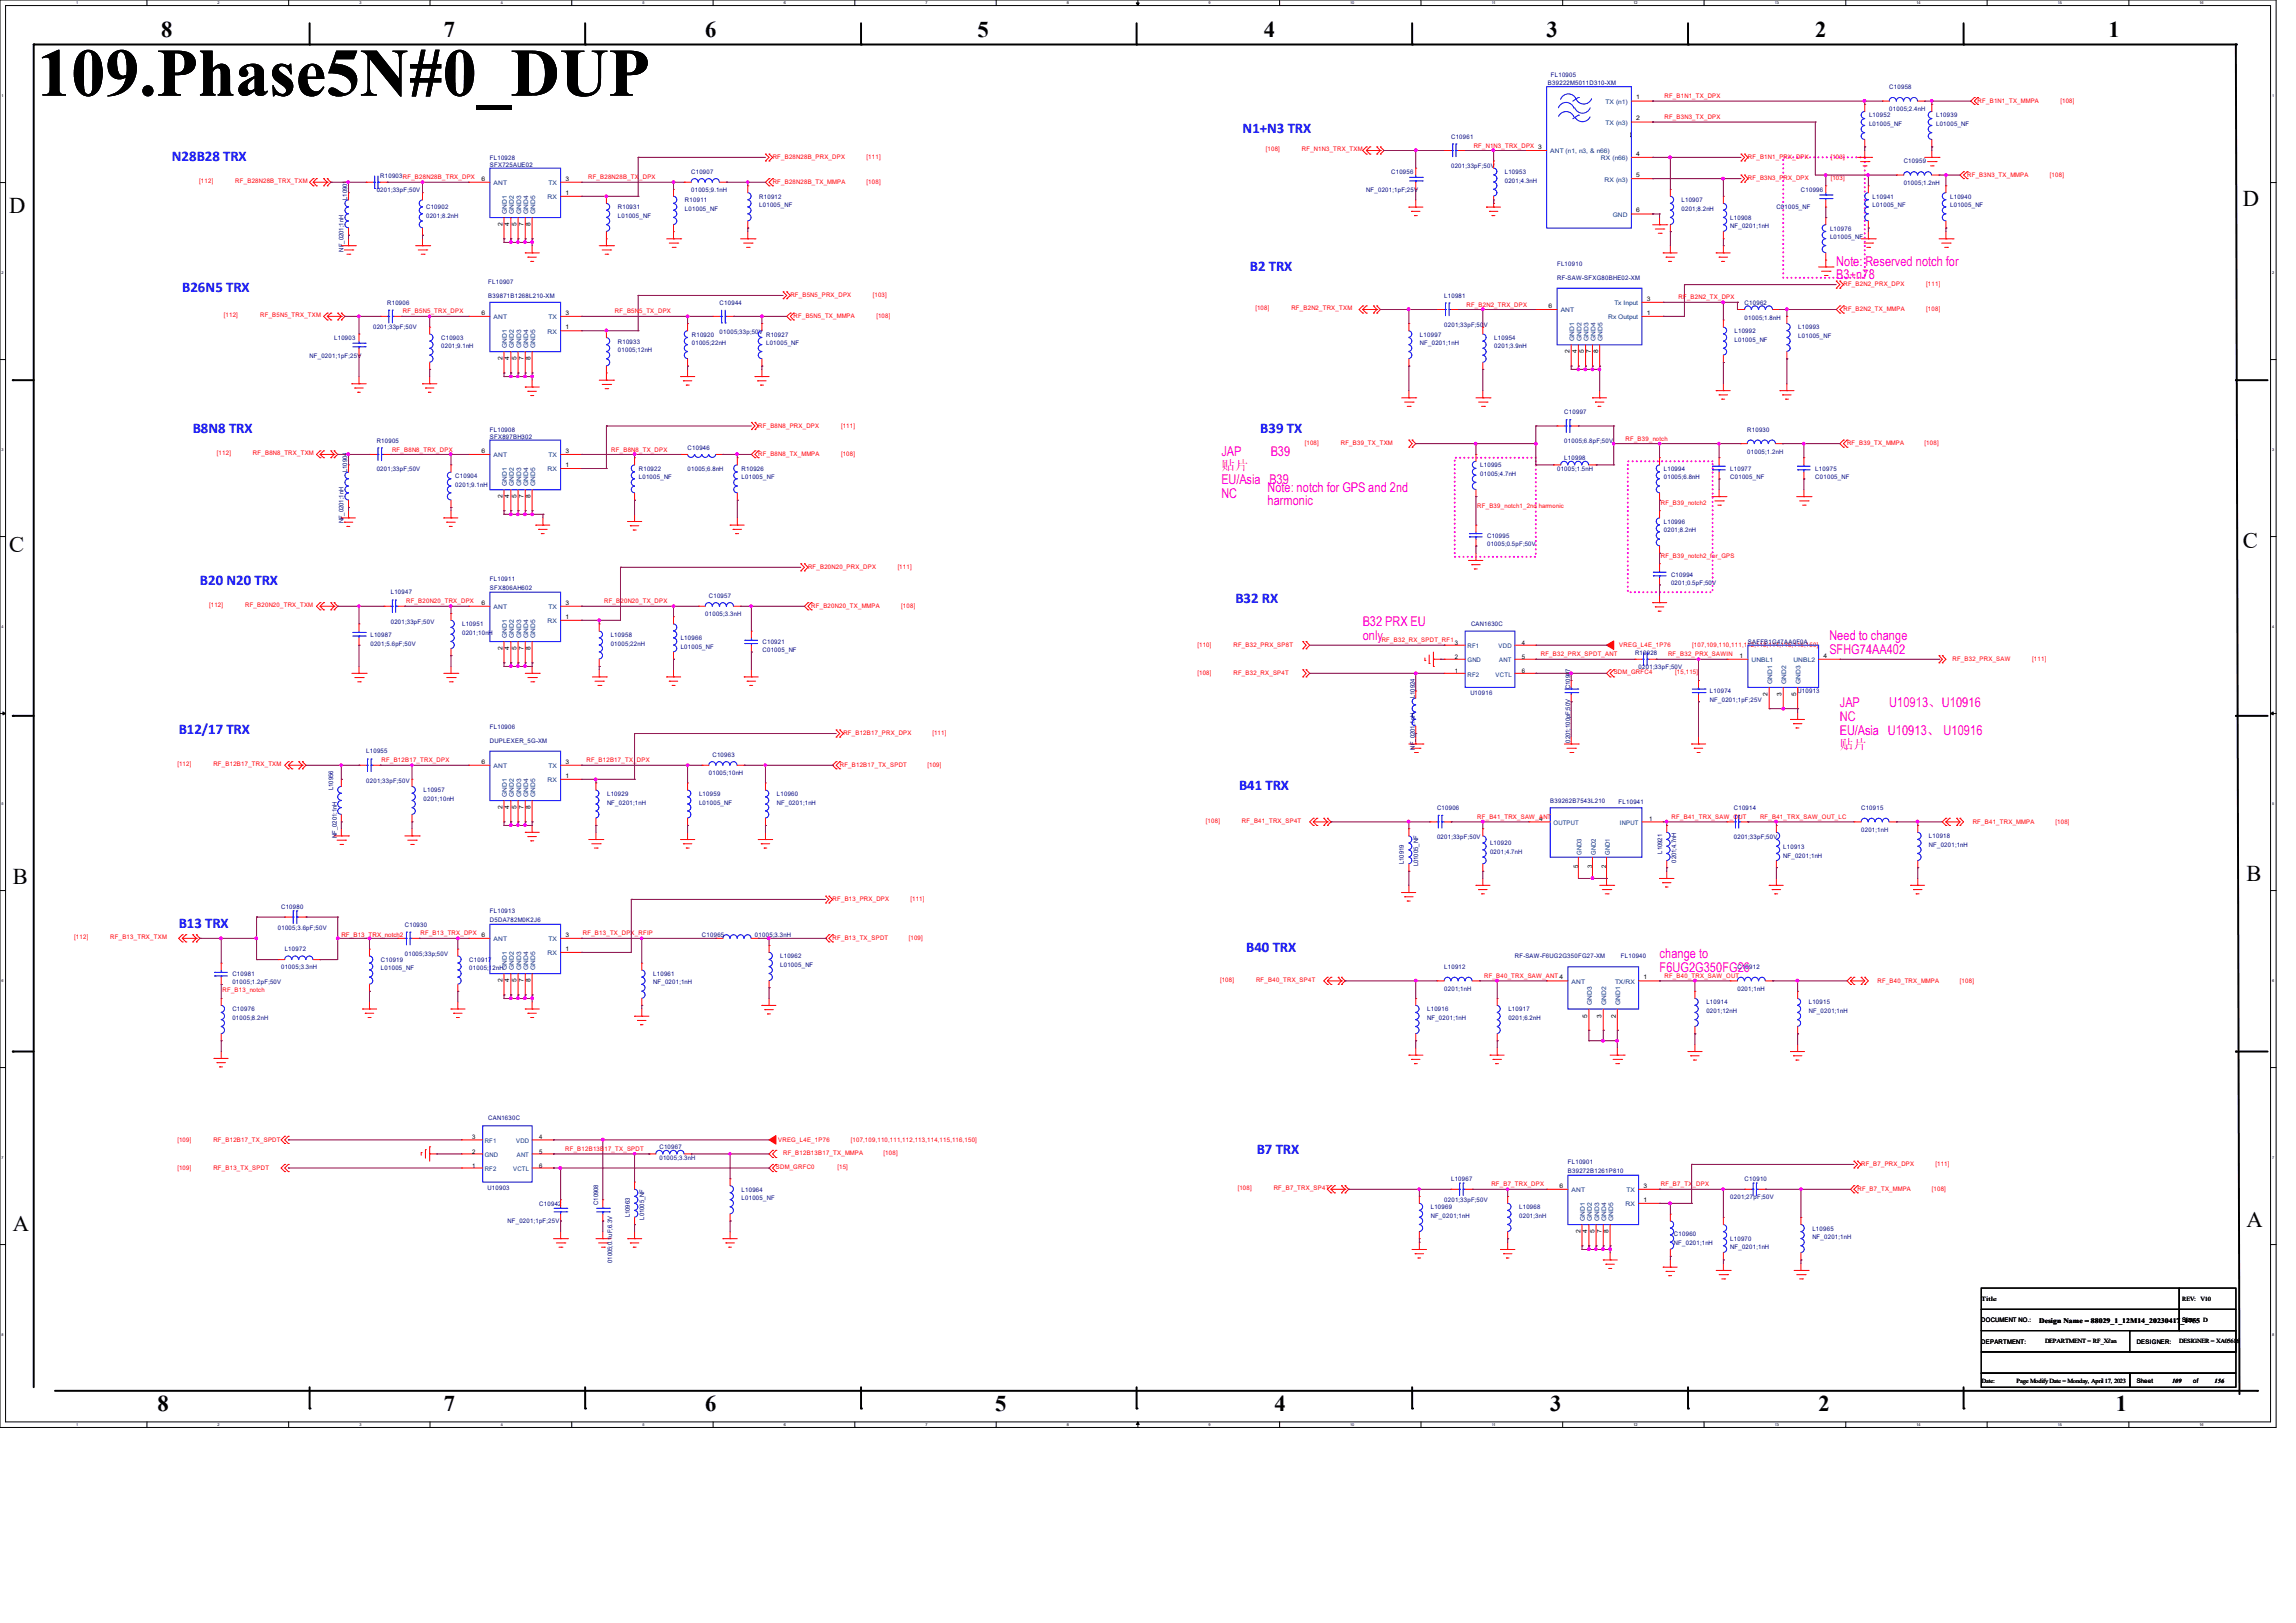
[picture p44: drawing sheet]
<svg xmlns="http://www.w3.org/2000/svg" width="297mm" height="210mm" viewBox="0 0 297 210" stroke-linecap="round" stroke-linejoin="round" font-family="sans-serif">
<defs><g id="words">
<text font-size="8.8" x="4.8" y="12.4">109.Phase5N#0_DUP</text>
<g font-size="2.9">
<text x="20.8" y="4.7">8</text>
<text x="57.4" y="4.7">7</text>
<text x="91.2" y="4.7">6</text>
<text x="126.4" y="4.7">5</text>
<text x="163.5" y="4.7">4</text>
<text x="200.1" y="4.7">3</text>
<text x="234.8" y="4.7">2</text>
<text x="272.8" y="4.7">1</text>
<text x="1.2" y="27.5">D</text>
<text x="290.1" y="26.6">D</text>
<text x="1.2" y="71.4">C</text>
<text x="290.1" y="71">C</text>
<text x="290.6" y="114">B</text>
<text x="1.7" y="114.4">B</text>
<text x="1.7" y="159.2">A</text>
<text x="290.6" y="158.8">A</text>
<text x="20.4" y="182.6">8</text>
<text x="57.4" y="182.6">7</text>
<text x="91.2" y="182.6">6</text>
<text x="128.7" y="182.6">5</text>
<text x="164.8" y="182.6">4</text>
<text x="200.5" y="182.6">3</text>
<text x="235.2" y="182.6">2</text>
<text x="273.7" y="182.6">1</text>
</g>
<g font-size="1.9" fill="#00f">
<text x="160.7" y="17.2">N1+N3 TRX</text>
<text x="22.2" y="20.8">N28B28 TRX</text>
<text x="161.7" y="35">B2 TRX</text>
<text x="23.6" y="37.8">B26N5 TRX</text>
<text x="24.9" y="56">B8N8 TRX</text>
<text x="163" y="56">B39 TX</text>
<text x="25.9" y="75.7">B20 N20 TRX</text>
<text x="159.8" y="78">B32 RX</text>
<text x="23.1" y="94.9">B12/17 TRX</text>
<text x="160.3" y="102.2">B41 TRX</text>
<text x="23.1" y="120.1">B13 TRX</text>
<text x="161.2" y="123.2">B40 TRX</text>
<text x="162.6" y="149.3">B7 TRX</text>
</g>
<g font-size="1.7" fill="#f0f">
<text x="237.5" y="34.4">Note:</text>
<text x="241.3" y="34.4">Reserved notch for</text>
<text x="237.5" y="36.2">B3+n78</text>
<text x="158" y="59.1">JAP</text>
<text x="164.4" y="59.1">B39</text>
<text x="158" y="60.8">贴片</text>
<text x="158" y="62.6">EU/Asia B39</text>
<text x="158" y="64.4">NC</text>
<text x="164" y="63.6">Note: notch for GPS and 2nd</text>
<text x="164" y="65.4">harmonic</text>
<text x="176.3" y="81">B32 PRX EU</text>
<text x="176.3" y="82.8">only</text>
<text x="236.6" y="82.8">Need to change</text>
<text x="236.6" y="84.6">SFHG74AA402</text>
<text x="238" y="91.5">JAP</text>
<text x="238" y="93.3">NC</text>
<text x="238" y="95.1">EU/Asia U10913、 U10916</text>
<text x="244.4" y="91.5">U10913、U10916</text>
<text x="238" y="96.9">贴片</text>
<text x="214.7" y="124">change to</text>
<text x="214.7" y="125.8">F6UG2G350FG26</text>
</g>
<g font-size=".9">
<text x="263.8" y="171.2">Design Name = 88029_1_12M14_20230417</text>
<text x="282.1" y="171.2">_S1iiiz7e55 D</text>
<text x="282.1" y="171.2">_S1z7e55 D</text>
</g>
<g font-size=".8" fill="#000080">
<text x="200.2" y="11">B39222M5011D310-XM</text>
<text x="200.6" y="10">FL10905</text>
<text x="244.4" y="11.6">C10958</text>
<text x="187.7" y="17.9">C10961</text>
<text x="241.8" y="15.2">L10952</text>
<text x="241.8" y="16.3">L01005_NF</text>
<text x="244.4" y="14.4">01005;2.4nH</text>
<text x="250.4" y="15.2">L10939</text>
<text x="250.4" y="16.3">L01005_NF</text>
<text x="49.2" y="23">R10903</text>
<text x="63.4" y="20.7">FL10928</text>
<text x="63.4" y="21.6">SFX725AUE02</text>
<text x="89.4" y="22.5">C10907</text>
<text x="180" y="22.5">C10956</text>
<text x="187.7" y="21.7">0201;33pF;50V</text>
<text x="194.6" y="22.5">L10953</text>
<text x="194.6" y="23.6">0201;4.3nH</text>
<text x="246.3" y="21.1">C10959</text>
<text x="246.3" y="24">01005;1.2nH</text>
<text x="44.9" y="25.9" transform="rotate(-90 44.9 25.9)">L10901</text>
<text x="48.7" y="24.8">0201;33pF;50V</text>
<text x="55.1" y="27.1">C10902</text>
<text x="55.1" y="28.2">0201;8.2nH</text>
<text x="79.9" y="27.1">R10931</text>
<text x="79.9" y="28.2">L01005_NF</text>
<text x="88.6" y="26.2">R10911</text>
<text x="88.6" y="27.3">L01005_NF</text>
<text x="89.4" y="24.9">01005;9.1nH</text>
<text x="98.2" y="25.7">R10912</text>
<text x="98.2" y="26.8">L01005_NF</text>
<text x="176.7" y="24.8">NF_0201;1pF;25V</text>
<text x="217.5" y="26.2">L10907</text>
<text x="217.5" y="27.3">0201;8.2nH</text>
<text x="223.8" y="28.4">L10908</text>
<text x="223.8" y="29.5">NF_0201;1nH</text>
<text x="229.8" y="27.1">C0</text>
<text x="230.8" y="27.1">1005_NF</text>
<text x="233" y="24.8">C10996</text>
<text x="236.7" y="29.8">L10976</text>
<text x="242.2" y="25.7">L10941</text>
<text x="242.2" y="26.8">L01005_NF</text>
<text x="252.3" y="25.7">L10940</text>
<text x="252.3" y="26.8">L01005_NF</text>
<text x="44.4" y="32.6" transform="rotate(-90 44.4 32.6)">NF_0201;1nH</text>
<text x="201.4" y="34.4">FL10910</text>
<text x="236.7" y="30.9">L01005_NF</text>
<text x="50.1" y="39.4">R10906</text>
<text x="63.2" y="36.8">FL10907</text>
<text x="63.2" y="38.6">B39871B1268L210-XM</text>
<text x="93.1" y="39.4">C10944</text>
<text x="186.8" y="38.5">L10981</text>
<text x="201.4" y="36.2">RF-SAW-SFXG80BHE02-XM</text>
<text x="225.7" y="39.4">C10962</text>
<text x="225.7" y="41.4">01005;1.8nH</text>
<text x="40" y="46.3">NF_0201;1pF;25V</text>
<text x="43.2" y="44">L10903</text>
<text x="48.3" y="42.6">0201;33pF;50V</text>
<text x="57.1" y="44">C10903</text>
<text x="57.1" y="45.1">0201;9.1nH</text>
<text x="79.9" y="44.4">R10933</text>
<text x="79.9" y="45.6">01005;12nH</text>
<text x="89.5" y="43.6">R10920</text>
<text x="89.5" y="44.7">01005;22nH</text>
<text x="93.1" y="43.2">01005;33p;50V</text>
<text x="99.1" y="43.6">R10927</text>
<text x="99.1" y="44.7">L01005_NF</text>
<text x="183.7" y="43.6">L10997</text>
<text x="183.7" y="44.7">NF_0201;1nH</text>
<text x="186.8" y="42.2">0201;33pF;50</text>
<text x="191.9" y="42.2">V</text>
<text x="193.3" y="44">L10954</text>
<text x="193.3" y="45.1">0201;3.9nH</text>
<text x="224.4" y="43.1">L10992</text>
<text x="224.4" y="44.2">L01005_NF</text>
<text x="232.6" y="42.6">L10993</text>
<text x="232.6" y="43.7">L01005_NF</text>
<text x="202.4" y="53.6">C10997</text>
<text x="48.7" y="57.3">R10905</text>
<text x="63.4" y="55.9">FL10908</text>
<text x="63.4" y="56.8">SFX897BH302</text>
<text x="88.9" y="58.2">C10946</text>
<text x="202.4" y="57.4">01005;6.8pF;50V</text>
<text x="202.4" y="59.6">L10998</text>
<text x="226" y="55.9">R10930</text>
<text x="226" y="58.7">01005;1.2nH</text>
<text x="44.9" y="61.1" transform="rotate(-90 44.9 61.1)">L10904</text>
<text x="48.7" y="61">0201;33pF;50V</text>
<text x="58.9" y="61.8">C10904</text>
<text x="58.9" y="62.9">0201;9.1nH</text>
<text x="82.6" y="60.9">R10922</text>
<text x="82.6" y="62">L01005_NF</text>
<text x="88.9" y="61">01005;6.8nH</text>
<text x="95.9" y="60.9">R10926</text>
<text x="95.9" y="62">L01005_NF</text>
<text x="191.5" y="60.5">L10995</text>
<text x="191.5" y="61.6">01005;4.7nH</text>
<text x="201.4" y="60.9">01005;1.5nH</text>
<text x="215.2" y="60.9">L10994</text>
<text x="215.2" y="62">01005;6.8nH</text>
<text x="223.8" y="60.9">L10977</text>
<text x="223.8" y="62">C01005_NF</text>
<text x="234.8" y="60.9">L10975</text>
<text x="234.8" y="62">C01005_NF</text>
<text x="44.4" y="67.7" transform="rotate(-90 44.4 67.7)">NF_0201;1nH</text>
<text x="192.4" y="69.6">C10995</text>
<text x="192.4" y="70.7">01005;0.5pF;50V</text>
<text x="215.2" y="67.8">L10996</text>
<text x="215.2" y="68.9">0201;8.2nH</text>
<text x="50.5" y="76.9">L10947</text>
<text x="63.4" y="75.2">FL10911</text>
<text x="63.4" y="76.3">SFX806AH602</text>
<text x="91.7" y="77.4">C10957</text>
<text x="216.2" y="74.6">C10994</text>
<text x="216.2" y="75.7">0201;0.5pF;50V</text>
<text x="47.9" y="82.4">L10987</text>
<text x="47.9" y="83.5">0201;5.6pF;50V</text>
<text x="50.5" y="80.7">0201;33pF;50V</text>
<text x="59.8" y="81">L10951</text>
<text x="59.8" y="82.1">0201;10nH</text>
<text x="79" y="82.4">L10958</text>
<text x="79" y="83.5">01005;22nH</text>
<text x="88.1" y="82.8">L10966</text>
<text x="88.1" y="83.9">L01005_NF</text>
<text x="91.2" y="79.8">01005;3.3nH</text>
<text x="98.6" y="83.3">C10921</text>
<text x="190.3" y="80.9">CAN1630C</text>
<text x="226.1" y="83.3">SAFFB1G47AA0F0A</text>
<text x="98.6" y="84.4">C01005_NF</text>
<text x="190.2" y="89.9">U10916</text>
<text x="203.1" y="89.2" transform="rotate(-90 203.1 89.2)">C1098</text>
<text x="203.1" y="86.9" transform="rotate(-90 203.1 86.9)">7</text>
<text x="211.5" y="84.7">R10928</text>
<text x="212" y="86.5">0201;33pF;50V</text>
<text x="221.2" y="89.7">L10974</text>
<text x="232.5" y="89.7">U10913</text>
<text x="63.4" y="94.3">FL10906</text>
<text x="183" y="90.3" transform="rotate(-90 183 90.3)">L10924</text>
<text x="221.2" y="90.8">NF_0201;1pF;25V</text>
<text x="47.4" y="97.5">L10955</text>
<text x="47.4" y="101.3">0201;33pF;50V</text>
<text x="63.4" y="96.1">DUPLEXER_5G-XM</text>
<text x="91.7" y="100.3">01005;10nH</text>
<text x="92.2" y="98">C10963</text>
<text x="183" y="97" transform="rotate(-90 183 97)">NF_0201;1nH</text>
<text x="203.1" y="96.1" transform="rotate(-90 203.1 96.1)">0201;100pF;50V</text>
<text x="43.1" y="102.2" transform="rotate(-90 43.1 102.2)">L10956</text>
<text x="54.8" y="102.5">L10957</text>
<text x="54.8" y="103.6">0201;10nH</text>
<text x="78.5" y="103">L10929</text>
<text x="78.5" y="104.1">NF_0201;1nH</text>
<text x="90.4" y="103">L10959</text>
<text x="90.4" y="104.1">L01005_NF</text>
<text x="100.5" y="103">L10960</text>
<text x="100.5" y="104.1">NF_0201;1nH</text>
<text x="185.9" y="104.8">C10906</text>
<text x="200.5" y="103.9">B39262B7543L210</text>
<text x="209.4" y="104">FL10941</text>
<text x="224.3" y="104.8">C10914</text>
<text x="240.7" y="104.8">C10915</text>
<text x="240.7" y="107.7">0201;1nH</text>
<text x="43.6" y="108.4" transform="rotate(-90 43.6 108.4)">NF_0201;1nH</text>
<text x="181.6" y="111.8" transform="rotate(-90 181.6 111.8)">L10919</text>
<text x="183.4" y="112.1" transform="rotate(-90 183.4 112.1)">L01005_NF</text>
<text x="185.9" y="108.5">0201;33pF;50V</text>
<text x="192.7" y="109.4">L10920</text>
<text x="192.7" y="110.5">0201;4.7nH</text>
<text x="215" y="110.4" transform="rotate(-90 215 110.4)">L10921</text>
<text x="216.8" y="111.6" transform="rotate(-90 216.8 111.6)">0201;4.7nH</text>
<text x="224.3" y="108.5">0201;33pF;50V</text>
<text x="230.7" y="109.9">L10913</text>
<text x="230.7" y="111">NF_0201;1nH</text>
<text x="249.5" y="108.5">L10918</text>
<text x="249.5" y="109.6">NF_0201;1nH</text>
<text x="36.4" y="117.6">C10980</text>
<text x="52.4" y="119.9">C10930</text>
<text x="63.4" y="118.2">FL10913</text>
<text x="63.4" y="119.3">D5DA782M0K2J6</text>
<text x="35.9" y="120.4">01005;3.6pF;50V</text>
<text x="36.4" y="125.4">01005;3.3nH</text>
<text x="36.8" y="123.1">L10972</text>
<text x="49.3" y="124.5">C10919</text>
<text x="49.3" y="125.6">L01005_NF</text>
<text x="52.4" y="123.7">01005;33p;50V</text>
<text x="60.7" y="124.5">C10917</text>
<text x="60.7" y="125.6">01005;12nH</text>
<text x="90.8" y="121.3">C10965</text>
<text x="97.7" y="121.3">01005;3.3nH</text>
<text x="100.9" y="124">L10962</text>
<text x="100.9" y="125.1">L01005_NF</text>
<text x="186.8" y="125.4">L10912</text>
<text x="196" y="124">RF-SAW-F6UG2G350FG27-XM</text>
<text x="209.7" y="124">FL10940</text>
<text x="224.7" y="125.4">C10912</text>
<text x="30.1" y="126.3">C10981</text>
<text x="30.1" y="127.4">01005;1.2pF;50V</text>
<text x="30.1" y="130.9">C10976</text>
<text x="30.1" y="132">01005;8.2nH</text>
<text x="84.5" y="126.3">L10961</text>
<text x="84.5" y="127.4">NF_0201;1nH</text>
<text x="184.6" y="130.9">L10916</text>
<text x="184.6" y="132">NF_0201;1nH</text>
<text x="186.8" y="128.2">0201;1nH</text>
<text x="195.1" y="130.9">L10917</text>
<text x="195.1" y="132">0201;6.2nH</text>
<text x="220.7" y="130">L10914</text>
<text x="220.7" y="131.1">0201;12nH</text>
<text x="224.7" y="128.2">0201;1nH</text>
<text x="234" y="130">L10915</text>
<text x="234" y="131.1">NF_0201;1nH</text>
<text x="63.2" y="144.9">CAN1630C</text>
<text x="85.3" y="148.7">C10967</text>
<text x="63.1" y="153.9">U10903</text>
<text x="69.8" y="156">C10942</text>
<text x="77.4" y="155.9" transform="rotate(-90 77.4 155.9)">C10908</text>
<text x="85.3" y="150.1">01005;3.3nH</text>
<text x="95.9" y="154.2">L10964</text>
<text x="95.9" y="155.3">L01005_NF</text>
<text x="186.8" y="155.6">0201;33pF;50V</text>
<text x="187.7" y="152.8">L10967</text>
<text x="202.8" y="150.6">FL10901</text>
<text x="202.8" y="151.7">B39272B1261P810</text>
<text x="223.8" y="155.1">0201;27pF;50V</text>
<text x="225.7" y="152.8">C10910</text>
<text x="65.7" y="158.3">NF_0201;1pF;25V</text>
<text x="81.5" y="157.5" transform="rotate(-90 81.5 157.5)">L10963</text>
<text x="83.3" y="157.8" transform="rotate(-90 83.3 157.8)">L01005_NF</text>
<text x="185.1" y="156.5">L10969</text>
<text x="185.1" y="157.6">NF_0201;1nH</text>
<text x="196.5" y="156.5">L10968</text>
<text x="196.5" y="157.6">0201;3nH</text>
<text x="216.5" y="159.9">C10960</text>
<text x="216.5" y="161">NF_0201;1nH</text>
<text x="223.8" y="160.6">L10970</text>
<text x="223.8" y="161.7">NF_0201;1nH</text>
<text x="234.4" y="159.2">L10965</text>
<text x="234.4" y="160.3">NF_0201;1nH</text>
<text x="79.2" y="163.4" transform="rotate(-90 79.2 163.4)">01005;0.1uF;6.3V</text>
</g>
<g font-size=".8" fill="#004080">
<text x="207.7" y="16.2">TX (n3)</text>
<text x="207.7" y="13.5">TX (n1)</text>
<text x="63.8" y="24">ANT</text>
<text x="71" y="24">TX</text>
<text x="200.5" y="19.9">ANT (n1, n3, &amp; n66)</text>
<text x="207.1" y="20.7">RX (n66)</text>
<text x="207.6" y="23.5">RX (n3)</text>
<text x="65.6" y="27.7" transform="rotate(-90 65.6 27.7)">GND1</text>
<text x="66.5" y="27.7" transform="rotate(-90 66.5 27.7)">GND2</text>
<text x="67.4" y="27.7" transform="rotate(-90 67.4 27.7)">GND3</text>
<text x="68.3" y="27.7" transform="rotate(-90 68.3 27.7)">GND4</text>
<text x="69.2" y="27.7" transform="rotate(-90 69.2 27.7)">GND5</text>
<text x="70.8" y="25.8">RX</text>
<text x="208.6" y="28.1">GND</text>
<text x="63.8" y="41.3">ANT</text>
<text x="71" y="41.3">TX</text>
<text x="201.9" y="40.4">ANT</text>
<text x="208" y="41.3">Rx Output</text>
<text x="208.8" y="39.5">Tx Input</text>
<text x="65.6" y="45" transform="rotate(-90 65.6 45)">GND1</text>
<text x="66.5" y="45" transform="rotate(-90 66.5 45)">GND2</text>
<text x="67.4" y="45" transform="rotate(-90 67.4 45)">GND3</text>
<text x="68.3" y="45" transform="rotate(-90 68.3 45)">GND4</text>
<text x="69.2" y="45" transform="rotate(-90 69.2 45)">GND5</text>
<text x="70.8" y="43.2">RX</text>
<text x="203.6" y="44.2" transform="rotate(-90 203.6 44.2)">GND1</text>
<text x="204.6" y="44.2" transform="rotate(-90 204.6 44.2)">GND2</text>
<text x="205.5" y="44.2" transform="rotate(-90 205.5 44.2)">GND3</text>
<text x="206.4" y="44.2" transform="rotate(-90 206.4 44.2)">GND4</text>
<text x="207.3" y="44.2" transform="rotate(-90 207.3 44.2)">GND5</text>
<text x="63.8" y="59.2">ANT</text>
<text x="71" y="59.2">TX</text>
<text x="65.6" y="62.9" transform="rotate(-90 65.6 62.9)">GND1</text>
<text x="66.5" y="62.9" transform="rotate(-90 66.5 62.9)">GND2</text>
<text x="67.4" y="62.9" transform="rotate(-90 67.4 62.9)">GND3</text>
<text x="68.3" y="62.9" transform="rotate(-90 68.3 62.9)">GND4</text>
<text x="69.2" y="62.9" transform="rotate(-90 69.2 62.9)">GND5</text>
<text x="70.8" y="61">RX</text>
<text x="63.8" y="78.8">ANT</text>
<text x="65.6" y="82.5" transform="rotate(-90 65.6 82.5)">GND1</text>
<text x="66.5" y="82.5" transform="rotate(-90 66.5 82.5)">GND2</text>
<text x="67.4" y="82.5" transform="rotate(-90 67.4 82.5)">GND3</text>
<text x="68.3" y="82.5" transform="rotate(-90 68.3 82.5)">GND4</text>
<text x="69.2" y="82.5" transform="rotate(-90 69.2 82.5)">GND5</text>
<text x="70.8" y="80.6">RX</text>
<text x="71" y="78.8">TX</text>
<text x="189.8" y="83.9">RF1</text>
<text x="193.8" y="83.9">VDD</text>
<text x="189.8" y="87.5">RF2</text>
<text x="189.8" y="85.7">GND</text>
<text x="193.5" y="87.5">VCTL</text>
<text x="193.9" y="85.7">ANT</text>
<text x="226.6" y="85.7">UNBL1</text>
<text x="229.2" y="88.5" transform="rotate(-90 229.2 88.5)">GND1</text>
<text x="231.1" y="88.5" transform="rotate(-90 231.1 88.5)">GND2</text>
<text x="232" y="85.7">UNBL2</text>
<text x="232.9" y="88.5" transform="rotate(-90 232.9 88.5)">GND3</text>
<text x="63.8" y="99.4">ANT</text>
<text x="70.8" y="101.2">RX</text>
<text x="71" y="99.4">TX</text>
<text x="65.6" y="103.1" transform="rotate(-90 65.6 103.1)">GND1</text>
<text x="66.5" y="103.1" transform="rotate(-90 66.5 103.1)">GND2</text>
<text x="67.4" y="103.1" transform="rotate(-90 67.4 103.1)">GND3</text>
<text x="68.3" y="103.1" transform="rotate(-90 68.3 103.1)">GND4</text>
<text x="69.2" y="103.1" transform="rotate(-90 69.2 103.1)">GND5</text>
<text x="201" y="106.7">OUTPUT</text>
<text x="209.5" y="106.7">INPUT</text>
<text x="204.6" y="110.6" transform="rotate(-90 204.6 110.6)">GND3</text>
<text x="206.4" y="110.6" transform="rotate(-90 206.4 110.6)">GND2</text>
<text x="208.2" y="110.6" transform="rotate(-90 208.2 110.6)">GND1</text>
<text x="63.8" y="121.8">ANT</text>
<text x="65.6" y="125.5" transform="rotate(-90 65.6 125.5)">GND1</text>
<text x="66.5" y="125.5" transform="rotate(-90 66.5 125.5)">GND2</text>
<text x="67.4" y="125.5" transform="rotate(-90 67.4 125.5)">GND3</text>
<text x="68.3" y="125.5" transform="rotate(-90 68.3 125.5)">GND4</text>
<text x="69.2" y="125.5" transform="rotate(-90 69.2 125.5)">GND5</text>
<text x="70.8" y="123.6">RX</text>
<text x="71" y="121.8">TX</text>
<text x="203.3" y="127.3">ANT</text>
<text x="205.9" y="130.1" transform="rotate(-90 205.9 130.1)">GND3</text>
<text x="207.8" y="130.1" transform="rotate(-90 207.8 130.1)">GND2</text>
<text x="208.9" y="127.3">TX/RX</text>
<text x="209.6" y="130.1" transform="rotate(-90 209.6 130.1)">GND1</text>
<text x="62.7" y="149.7">GND</text>
<text x="62.7" y="147.9">RF1</text>
<text x="66.8" y="147.9">VDD</text>
<text x="66.8" y="149.7">ANT</text>
<text x="62.7" y="151.6">RF2</text>
<text x="66.4" y="151.6">VCTL</text>
<text x="203.3" y="154.3">ANT</text>
<text x="210.4" y="154.3">TX</text>
<text x="205" y="158" transform="rotate(-90 205 158)">GND1</text>
<text x="205.9" y="158" transform="rotate(-90 205.9 158)">GND2</text>
<text x="206.8" y="158" transform="rotate(-90 206.8 158)">GND3</text>
<text x="207.8" y="158" transform="rotate(-90 207.8 158)">GND4</text>
<text x="208.7" y="158" transform="rotate(-90 208.7 158)">GND5</text>
<text x="210.3" y="156.1">RX</text>
</g>
<g font-size=".8">
<text x="211.7" y="15.6">2</text>
<text x="211.7" y="12.9">1</text>
<text x="62.3" y="23.4">6</text>
<text x="73.2" y="23.4">3</text>
<text x="211.7" y="20.2">4</text>
<text x="211.7" y="22.9">5</text>
<text x="65" y="29.3" transform="rotate(-90 65 29.3)">2</text>
<text x="65.9" y="29.3" transform="rotate(-90 65.9 29.3)">4</text>
<text x="66.8" y="29.3" transform="rotate(-90 66.8 29.3)">5</text>
<text x="67.7" y="29.3" transform="rotate(-90 67.7 29.3)">7</text>
<text x="68.6" y="29.3" transform="rotate(-90 68.6 29.3)">8</text>
<text x="73.2" y="25.2">1</text>
<text x="211.7" y="27.5">6</text>
<text x="62.3" y="40.7">6</text>
<text x="73.2" y="40.7">3</text>
<text x="200.3" y="39.8">6</text>
<text x="213" y="38.9">3</text>
<text x="213" y="40.7">1</text>
<text x="65" y="46.6" transform="rotate(-90 65 46.6)">2</text>
<text x="65.9" y="46.6" transform="rotate(-90 65.9 46.6)">4</text>
<text x="66.8" y="46.6" transform="rotate(-90 66.8 46.6)">5</text>
<text x="67.7" y="46.6" transform="rotate(-90 67.7 46.6)">7</text>
<text x="68.6" y="46.6" transform="rotate(-90 68.6 46.6)">8</text>
<text x="73.2" y="42.6">1</text>
<text x="203" y="45.7" transform="rotate(-90 203 45.7)">2</text>
<text x="204" y="45.7" transform="rotate(-90 204 45.7)">4</text>
<text x="204.9" y="45.7" transform="rotate(-90 204.9 45.7)">5</text>
<text x="205.8" y="45.7" transform="rotate(-90 205.8 45.7)">7</text>
<text x="206.7" y="45.7" transform="rotate(-90 206.7 45.7)">8</text>
<text x="62.3" y="58.6">6</text>
<text x="73.2" y="58.6">3</text>
<text x="65" y="64.5" transform="rotate(-90 65 64.5)">2</text>
<text x="65.9" y="64.5" transform="rotate(-90 65.9 64.5)">4</text>
<text x="66.8" y="64.5" transform="rotate(-90 66.8 64.5)">5</text>
<text x="67.7" y="64.5" transform="rotate(-90 67.7 64.5)">7</text>
<text x="68.6" y="64.5" transform="rotate(-90 68.6 64.5)">8</text>
<text x="73.2" y="60.4">1</text>
<text x="62.3" y="78.2">6</text>
<text x="73.2" y="78.2">3</text>
<text x="73.2" y="80.1">1</text>
<text x="188.2" y="83.4">3</text>
<text x="196.8" y="83.4">4</text>
<text x="65" y="84.1" transform="rotate(-90 65 84.1)">2</text>
<text x="65.9" y="84.1" transform="rotate(-90 65.9 84.1)">4</text>
<text x="66.8" y="84.1" transform="rotate(-90 66.8 84.1)">5</text>
<text x="67.7" y="84.1" transform="rotate(-90 67.7 84.1)">7</text>
<text x="68.6" y="84.1" transform="rotate(-90 68.6 84.1)">8</text>
<text x="188.2" y="87.1">1</text>
<text x="188.2" y="85.3">2</text>
<text x="196.8" y="85.3">5</text>
<text x="196.8" y="87.1">6</text>
<text x="225" y="85.1">1</text>
<text x="235.9" y="85.1">4</text>
<text x="228.6" y="90" transform="rotate(-90 228.6 90)">2</text>
<text x="230.5" y="90" transform="rotate(-90 230.5 90)">3</text>
<text x="232.3" y="90" transform="rotate(-90 232.3 90)">5</text>
<text x="62.3" y="98.8">6</text>
<text x="73.2" y="98.8">3</text>
<text x="73.2" y="100.6">1</text>
<text x="65" y="104.7" transform="rotate(-90 65 104.7)">2</text>
<text x="65.9" y="104.7" transform="rotate(-90 65.9 104.7)">4</text>
<text x="66.8" y="104.7" transform="rotate(-90 66.8 104.7)">5</text>
<text x="67.7" y="104.7" transform="rotate(-90 67.7 104.7)">7</text>
<text x="68.6" y="104.7" transform="rotate(-90 68.6 104.7)">8</text>
<text x="199.1" y="106.3">4</text>
<text x="213.3" y="106.3">1</text>
<text x="204.1" y="112.3" transform="rotate(-90 204.1 112.3)">5</text>
<text x="206" y="112.3" transform="rotate(-90 206 112.3)">3</text>
<text x="207.8" y="112.3" transform="rotate(-90 207.8 112.3)">2</text>
<text x="62.3" y="121.2">6</text>
<text x="73.2" y="121.2">3</text>
<text x="73.2" y="123">1</text>
<text x="65" y="127.1" transform="rotate(-90 65 127.1)">2</text>
<text x="65.9" y="127.1" transform="rotate(-90 65.9 127.1)">4</text>
<text x="66.8" y="127.1" transform="rotate(-90 66.8 127.1)">5</text>
<text x="67.7" y="127.1" transform="rotate(-90 67.7 127.1)">7</text>
<text x="68.6" y="127.1" transform="rotate(-90 68.6 127.1)">8</text>
<text x="205.3" y="131.7" transform="rotate(-90 205.3 131.7)">5</text>
<text x="207.2" y="131.7" transform="rotate(-90 207.2 131.7)">3</text>
<text x="209" y="131.7" transform="rotate(-90 209 131.7)">2</text>
<text x="212.6" y="126.7">1</text>
<text x="61.1" y="149.3">2</text>
<text x="61.1" y="147.4">3</text>
<text x="69.8" y="147.4">4</text>
<text x="69.8" y="149.3">5</text>
<text x="61.1" y="151.1">1</text>
<text x="69.8" y="151.1">6</text>
<text x="201.7" y="153.7">6</text>
<text x="212.6" y="153.7">3</text>
<text x="212.6" y="155.5">1</text>
<text x="204.4" y="159.6" transform="rotate(-90 204.4 159.6)">2</text>
<text x="205.3" y="159.6" transform="rotate(-90 205.3 159.6)">4</text>
<text x="206.2" y="159.6" transform="rotate(-90 206.2 159.6)">5</text>
<text x="207.2" y="159.6" transform="rotate(-90 207.2 159.6)">7</text>
<text x="208.1" y="159.6" transform="rotate(-90 208.1 159.6)">8</text>
<text x="256.3" y="168.3">Title</text>
<text x="256.3" y="171.1">DOCUMENT NO.:</text>
<text x="256.3" y="173.9">DEPARTMENT:</text>
<text x="264.5" y="173.8">DEPARTMENT = RF_Xi'an</text>
<text x="276.4" y="173.9">DESIGNER:</text>
<text x="281.9" y="173.8">DESIGNER = XA0561</text>
<text x="282.3" y="168.3">REV:</text>
<text x="284.6" y="168.3">V10</text>
<text x="289.3" y="173.8">6</text>
<text x="256.4" y="178.9">Date:</text>
<text x="260.9" y="178.9">Page Modify Date = Monday, April 17, 2023</text>
<text x="276.4" y="179">Sheet</text>
<text x="281" y="178.9">109</text>
<text x="283.7" y="179">of</text>
<text x="286.5" y="178.9">156</text>
</g>
<g font-size=".8" fill="#f00">
<text x="215.3" y="15.4">RF_B3N3_TX_DPX</text>
<text x="215.3" y="12.7">RF_B1N1_TX_DPX</text>
<text x="255.8" y="13.3">RF_B1N1_TX_MMPA</text>
<text x="266.5" y="13.3">[108]</text>
<text x="25.8" y="23.7">[112]</text>
<text x="30.4" y="23.7">RF_B28N28B_TRX_TXM</text>
<text x="52.1" y="23.2">RF_B28N28B_TRX_DPX</text>
<text x="76.1" y="23.2">RF_B28N28B_TX</text>
<text x="82.7" y="23.2">_DPX</text>
<text x="99.9" y="20.6">RF_B28N28B_PRX_DPX</text>
<text x="99.9" y="23.8">RF_B28N28B_TX_MMPA</text>
<text x="112.1" y="20.6">[111]</text>
<text x="112.1" y="23.8">[108]</text>
<text x="163.7" y="19.6">[108]</text>
<text x="168.4" y="19.6">RF_N1N3_TRX_TXM</text>
<text x="190.6" y="19.1">RF_N1N3_TRX_DPX 3</text>
<text x="226.1" y="20.6">RF_B1N1_P</text>
<text x="226.1" y="23.3">RF_B3N3_P</text>
<text x="230.7" y="20.6">RX_DPX</text>
<text x="230.7" y="23.3">RX_DPX</text>
<text x="236.8" y="20.6">[103]</text>
<text x="236.8" y="23.3">[103]</text>
<text x="254.5" y="22.9">RF_B3N3_TX_MMPA</text>
<text x="265.2" y="22.9">[108]</text>
<text x="29" y="41.1">[112]</text>
<text x="33.7" y="41.1">RF_B5N5_TRX_TXM</text>
<text x="52.1" y="40.6">RF_B5N5_TRX_DPX</text>
<text x="79.5" y="40.6">RF_B5N</text>
<text x="82.7" y="40.6">5_TX_DPX</text>
<text x="102.2" y="38.4">RF_B5N5_PRX_DPX</text>
<text x="102.7" y="41.1">RF_B5N5_TX_MMPA</text>
<text x="112.9" y="38.4">[103]</text>
<text x="113.4" y="41.1">[108]</text>
<text x="162.4" y="40.2">[108]</text>
<text x="167" y="40.2">RF_B2N2_TRX_TXM</text>
<text x="189.7" y="39.7">RF_B2N2_TRX_DPX</text>
<text x="217.1" y="38.7">RF_B2N2_TX_DPX</text>
<text x="238.5" y="37">RF_B2N2_PRX_DPX</text>
<text x="238.5" y="40.3">RF_B2N2_TX_MMPA</text>
<text x="249.2" y="37">[111]</text>
<text x="249.2" y="40.3">[108]</text>
<text x="28.1" y="58.9">[112]</text>
<text x="32.7" y="58.9">RF_B8N8_TRX_TXM</text>
<text x="50.7" y="58.4">RF_B8N8_TRX_DPX</text>
<text x="79.1" y="58.4">RF_B8N8_TX_DPX</text>
<text x="98.1" y="55.3">RF_B8N8_PRX_DPX</text>
<text x="98.1" y="59">RF_B8N8_TX_MMPA</text>
<text x="108.8" y="55.3">[111]</text>
<text x="108.8" y="59">[108]</text>
<text x="168.8" y="57.6">[108]</text>
<text x="173.4" y="57.6">RF_B39_TX_TXM</text>
<text x="210.3" y="57">RF_B39_notch</text>
<text x="238.9" y="57.6">RF_B39_TX_MMPA</text>
<text x="249" y="57.6">[108]</text>
<text x="191.1" y="65.7">RF_B39_notch1_2nd</text>
<text x="199.1" y="65.7">harmonic</text>
<text x="214.8" y="65.3">RF_B39_notch2</text>
<text x="104.5" y="73.6">RF_B20N20_PRX_DPX</text>
<text x="116.1" y="73.6">[111]</text>
<text x="214.8" y="72.1">RF_B39_notch2_for_GPS</text>
<text x="27.1" y="78.6">[112]</text>
<text x="31.7" y="78.6">RF_B20N20_TRX_TXM</text>
<text x="52.5" y="78.1">RF_B20N20_TRX_DPX</text>
<text x="78.1" y="78.1">RF_B</text>
<text x="80.3" y="78.1">20N20_TX_DPX</text>
<text x="104.9" y="78.7">RF_B20N20_TX_MMPA</text>
<text x="116.6" y="78.7">[108]</text>
<text x="154.9" y="83.7">[110]</text>
<text x="159.6" y="83.7">RF_B32_PRX_SP8T</text>
<text x="178.7" y="83.1">RF_B32_RX_SPDT_RF1</text>
<text x="209.5" y="83.7">VREG_L4E_1P76</text>
<text x="218.9" y="83.7">[107,109,110,111,112,113,114,115,116,150]</text>
<text x="154.9" y="87.3">[108]</text>
<text x="159.6" y="87.3">RF_B32_RX_SP4T</text>
<text x="199.3" y="84.9">RF_B32_PRX_SPDT_ANT</text>
<text x="208.7" y="87.2">SDM_GRFC4</text>
<text x="215.8" y="84.9">RF_B32_PRX_SAWIN</text>
<text x="216.7" y="87.2">[15,115]</text>
<text x="252.6" y="85.5">RF_B32_PRX_SAW</text>
<text x="262.9" y="85.5">[111]</text>
<text x="109.1" y="95.1">RF_B12B17_PRX_DPX</text>
<text x="120.6" y="95.1">[111]</text>
<text x="22.9" y="99.1">[112]</text>
<text x="27.6" y="99.1">RF_B12B17_TRX_TXM</text>
<text x="49.4" y="98.6">RF_B12B17_TRX_DPX</text>
<text x="75.9" y="98.6">RF_B12B17_TX_DPX</text>
<text x="108.6" y="99.2">RF_B12B17_TX_SPDT</text>
<text x="120" y="99.2">[109]</text>
<text x="156" y="106.5">[108]</text>
<text x="160.7" y="106.5">RF_B41_TRX_SP4T</text>
<text x="191.1" y="106">RF_B41_TRX_SAW_ANT</text>
<text x="216.2" y="106">RF_B41_TRX_SAW_OUT</text>
<text x="227.7" y="106">RF_B41_TRX_SAW_OUT_LC</text>
<text x="255.2" y="106.6">RF_B41_TRX_MMPA</text>
<text x="265.9" y="106.6">[108]</text>
<text x="107.7" y="116.6">RF_B13_PRX_DPX</text>
<text x="117.8" y="116.6">[111]</text>
<text x="9.6" y="121.5">[112]</text>
<text x="14.3" y="121.5">RF_B13_TRX_TXM</text>
<text x="44.2" y="121.3">RF_B13_TRX_notch2</text>
<text x="54.4" y="121">RF_B13_TRX_DPX</text>
<text x="75.4" y="121">RF_B13_TX_DPX_RFIP</text>
<text x="107.7" y="121.6">RF_B13_TX_SPDT</text>
<text x="117.6" y="121.6">[109]</text>
<text x="28.8" y="128.4">RF_B13_notch</text>
<text x="157.8" y="127">[108]</text>
<text x="162.5" y="127">RF_B40_TRX_SP4T</text>
<text x="192" y="126.5">RF_B40_TRX_SAW_ANT 4</text>
<text x="215.3" y="126.5">RF_B40_TRX_SAW_OUT</text>
<text x="242.9" y="127.1">RF_B40_TRX_MMPA</text>
<text x="253.5" y="127.1">[108]</text>
<text x="22.9" y="147.7">[109]</text>
<text x="27.6" y="147.7">RF_B12B17_TX_SPDT</text>
<text x="73.1" y="148.9">RF_B12B13B</text>
<text x="78.2" y="148.9">17_TX_SPDT</text>
<text x="100.7" y="147.7">VREG_L4E_1P76</text>
<text x="101.3" y="149.4">RF_B12B13B17_TX_MMPA</text>
<text x="110.1" y="147.7">[107,109,110,111,112,113,114,115,116,150]</text>
<text x="114.3" y="149.4">[108]</text>
<text x="22.9" y="151.3">[109]</text>
<text x="27.6" y="151.3">RF_B13_TX_SPDT</text>
<text x="100.4" y="151.3">SDM_GRFC0</text>
<text x="108.3" y="151.3">[15]</text>
<text x="160.1" y="154">[108]</text>
<text x="164.8" y="154">RF_B7_TRX_SP4T</text>
<text x="192.9" y="153.5">RF_B7_TRX_DPX</text>
<text x="214.8" y="153.5">RF_B7_TX</text>
<text x="218.9" y="153.5">_DPX</text>
<text x="240.3" y="154.1">RF_B7_TX_MMPA</text>
<text x="240.7" y="150.9">RF_B7_PRX_DPX</text>
<text x="249.9" y="154.1">[108]</text>
<text x="250.4" y="150.9">[111]</text>
</g>
<g font-size=".5">
<text x="9.9" y=".6">1</text>
<text x="28.2" y=".6">2</text>
<text x="46.5" y=".6">3</text>
<text x="64.8" y=".6">4</text>
<text x="83.1" y=".6">5</text>
<text x="101.4" y=".6">6</text>
<text x="119.7" y=".6">7</text>
<text x="138" y=".6">8</text>
<text x="156.3" y=".6">9</text>
<text x="174.7" y=".6">10</text>
<text x="193" y=".6">11</text>
<text x="211.3" y=".6">12</text>
<text x="229.6" y=".6">13</text>
<text x="247.9" y=".6">14</text>
<text x="266.2" y=".6">15</text>
<text x="284.5" y=".6">16</text>
<text x=".2" y="12.6">1</text>
<text x="293.9" y="12.6">1</text>
<text x=".2" y="35.5">2</text>
<text x="293.9" y="35.5">2</text>
<text x=".2" y="58.4">3</text>
<text x="293.9" y="58.4">3</text>
<text x=".2" y="81.3">4</text>
<text x="293.9" y="81.3">4</text>
<text x=".2" y="104.2">5</text>
<text x="293.9" y="104.2">5</text>
<text x=".2" y="127.1">6</text>
<text x="293.9" y="127.1">6</text>
<text x=".2" y="150">7</text>
<text x="293.9" y="150">7</text>
<text x=".2" y="172.9">8</text>
<text x="293.9" y="172.9">8</text>
<text x="9.9" y="184.5">1</text>
<text x="28.2" y="184.5">2</text>
<text x="46.5" y="184.5">3</text>
<text x="64.8" y="184.5">4</text>
<text x="83.1" y="184.5">5</text>
<text x="101.4" y="184.5">6</text>
<text x="119.7" y="184.5">7</text>
<text x="138" y="184.5">8</text>
<text x="156.3" y="184.5">9</text>
<text x="174.7" y="184.5">10</text>
<text x="193" y="184.5">11</text>
<text x="211.3" y="184.5">12</text>
<text x="229.6" y="184.5">13</text>
<text x="247.9" y="184.5">14</text>
<text x="266.2" y="184.5">15</text>
<text x="284.5" y="184.5">16</text>
</g>
</g></defs>
<g fill="none" stroke="#000" stroke-width=".13">
<path d="M0 0h294.4v184.7h-294.4zM.7 .7h293v183.3h-293zM19 0v.7M37.3 0v.7M55.6 0v.7M74 0v.7M92.2 0v.7M110.6 0v.7M128.9 0v.7M147 .4h.4l-.2 .3zM147.2 0v.7M165.5 0v.7"/>
<path d="M183.8 0v.7M202.1 0v.7M211 17.2v.5M220.4 0v.7M238.8 0v.7M257 0v.7M275.4 0v.7M0 23.6h.7M293.7 23.6h.7M0 46.5h.7M293.7 46.5h.7M0 69.4h.7"/>
<path d="M293.7 69.4h.7M0 92.3h.7M.4 92.1l.3 .2-.3 .2zM293.7 92.3l.3-.2v.4zM293.7 92.3h.7M0 115.2h.7M293.7 115.2h.7M0 138.1h.7M293.7 138.1h.7M0 161h.7M293.7 161h.7M19 184v.7"/>
<path d="M37.3 184v.7M55.6 184v.7M74 184v.7M92.2 184v.7M110.6 184v.7M128.9 184v.7M147.2 184l.2 .3h-.4zM147.2 184v.7M165.5 184v.7M183.8 184v.7M202.1 184v.7M220.4 184v.7"/>
<path d="M238.8 184v.7M257 184v.7M275.4 184v.7"/>
</g>
<path d="M147 .4h.4l-.2 .3zM.4 92.1l.3 .2-.3 .2zM293.7 92.3l.3-.2v.4zM147.2 184l.2 .3h-.4z" fill="#000"/>
<g fill="none" stroke="#000" stroke-width=".25">
<path d="M4.4 5.8h.1M4.4 5.8h284.8M4.4 5.8v173.7M40 5.8h.1M40 3v2.8M75.7 5.8h.1M75.7 3v2.8M111.4 5.8h.1M111.4 3v2.8M147 5.8h.1M147 3v2.8M182.7 5.8h.1"/>
<path d="M182.7 3v2.8M218.4 5.8h.1M218.4 3v2.8M254 5.8h.1M254 3v2.8M289.2 5.8h.1M289.2 5.8l.5 174.6M1.7 49.2h.1M1.7 49.2h2.7M289.2 49.2h.1M289.2 49.2h4.1M1.7 92.6h.1"/>
<path d="M1.7 92.6h2.7M289.2 92.6h.1M289.2 92.6h4.1M1.7 136.1h.1M1.7 136.1h2.7M289.2 136.1h.1M289.2 136.1h4.1M7.1 180h284.9M40 179.5v2.7M75.7 179.5v2.7M111.4 179.5v2.7M147 179.5v2.7"/>
<path d="M182.7 179.5v2.7M218.4 179.5v2.7M254 179.5v2.7M292 180h.1M40 182.2h.1M75.7 182.2h.1M111.4 182.2h.1M147 182.2h.1M182.7 182.2h.1M218.4 182.2h.1M254 182.2h.1"/>
</g>
<path d="M230.7 20.4h10.5v15.5h-10.5zM188.2 59.2h10.5v12.9h-10.5zM210.6 59.7h10.9v16.9h-10.9z" fill="none" stroke="#f0f" stroke-width=".25" stroke-dasharray="0 .5"/>
<g fill="none" stroke="#f00" stroke-width=".13">
<path d="M176.7 19.9h.1M176.7 19h.1M176.7 19l-.4 .5 .4 .4M176.7 19.5l.5 .4M176.7 19.5h1.9M177.2 19h.1M177.2 19.9h.1M177.2 19l-.5 .5M178.1 19.9h.1M178.1 19h.1M178.1 19l.5 .5M178.6 19h.1"/>
<path d="M178.6 19.9h.1M178.6 19.5h.1M178.6 19l.4 .5-.4 .4M178.6 19.5l-.5 .4M225.2 19.9h.1M225.2 19.9l.5 .5-.5 .4M225.7 19.9h.1M225.7 19.9l.4 .5-.4 .4M241.2 19.5v.9M249.9 19.5v.9M40.5 24h.1M40.5 23.1h.1"/>
<path d="M40.5 23.1l-.5 .5 .5 .4M40.5 23.6l.4 .4M40.5 23.6h1.8M40.9 23.1h.1M40.9 24h.1M40.9 23.1l-.4 .5M41.9 24h.1M41.9 23.1h.1M41.9 23.1l.4 .5M42.3 23.1h.1M42.3 24h.1M42.3 23.6h.1"/>
<path d="M42.3 23.1l.5 .5-.5 .4M42.3 23.6l-.4 .4M44.2 31.8h1.8M44.5 32.3h1.1M44.9 32.9h.4M45.1 31.8h.1M45.1 30.9v.9M45.3 32.9h.1M45.6 32.3h.1M46 31.8h.1M53.8 31.8h1.8M54.1 32.3h1.1"/>
<path d="M54.5 32.9h.4M54.7 31.8h.1M54.7 30.9v.9M54.9 32.9h.1M55.2 32.3h.1M55.6 31.8h.1M67.9 32.7h.1M67.9 32.7h1.9M68.3 33.3h.1M68.3 33.3h1.1M68.7 33.8h.1M68.7 33.8h.3"/>
<path d="M68.8 32.7h.1M68.8 31.8v.9M77.5 31.8h1.9M77.9 32.3h1.1M78.3 32.9h.3M78.4 31.8h.1M78.4 30.9v.9M78.6 32.9h.1M79 32.3h.1M79.4 31.8h.1M86.2 30.9h1.9M86.6 31.5h1.1"/>
<path d="M87 32h.3M87.1 30.9h.1M87.1 30v.9M87.3 32h.1M87.7 31.5h.1M88.1 30.9h.1M95.8 30.9h1.9M96.2 31.5h1.1M96.6 32h.3M96.7 30.9h.1M96.7 30v.9M96.9 32h.1"/>
<path d="M97.3 31.5h.1M97.7 30.9h.1M176.3 39.6h.1M176.3 39.6l-.5 .4 .5 .5M176.7 39.6h.1M176.7 39.6l-.4 .4M177.7 39.6h.1M177.7 39.6l.4 .4M178.1 39.6h.1M178.1 39.6l.5 .4-.5 .5M182.2 26.8h.1M182.2 26.8h1.9"/>
<path d="M182.6 27.3h.1M182.6 27.3h1.1M183 27.9h.1M183 27.9h.3M183.1 26.8h.1M183.1 25.9v.9M192.3 26.8h.1M192.3 26.8h1.8M192.7 27.3h.1M192.7 27.3h1.1M193 27.9h.1M193 27.9h.4"/>
<path d="M193.2 26.8h.1M193.2 25.9v.9M213.8 29.1h1.8M214.1 29.6h1.1M214.5 30.2h.4M214.7 29.1h.1M214.7 28.2v.9M214.9 30.2h.1M215.1 32.7h.1M215.1 32.7h1.9M215.2 29.6h.1M215.5 33.3h.1"/>
<path d="M215.5 33.3h1.1M215.6 29.1h.1M215.9 33.8h.1M215.9 33.8h.3M216.1 32.7h.1M216.1 31.8v.9M222 32.7h.1M222 32.7h1.8M222.4 33.3h.1M222.4 33.3h1.1M222.7 33.8h.1M222.7 33.8h.4"/>
<path d="M222.9 32.7h.1M222.9 31.8v.9M225.2 20.8h.1M225.2 23.6h.1M225.2 22.6h.1M225.2 22.6l.5 .5-.5 .5M225.7 20.8h.1M225.7 23.6h.1M225.7 22.6h.1M225.7 22.6l.4 .5-.4 .5M235.2 34.5h1.9M235.6 35.1h1.1"/>
<path d="M236 35.6h.3M236.2 34.5h.1M236.2 33.7v.8M236.3 35.6h.1M236.7 35.1h.1M237.1 34.5h.1M237.5 37.3h.1M237.5 36.4h.1M237.5 36.4l.5 .4-.5 .5M238 37.3h.1M238 36.4h.1M238 39.6h.1"/>
<path d="M238 36.4l.5 .4-.5 .5M238 39.6l-.5 .4 .5 .5M238.5 39.6h.1M238.5 39.6l-.5 .4 .5 .5M240.3 20.4h1.8M240.7 20.9h1.1M240.7 30.9h1.9M241 21.5h.4M241.1 31.5h1.1M241.2 20.4h.1M241.4 21.5h.1M241.5 32h.4"/>
<path d="M241.7 30.9h.1M241.7 30v.9M241.8 20.9h.1M241.9 32h.1M242.1 20.4h.1M242.2 31.5h.1M242.6 30.9h.1M249 20.4h1.8M249.3 20.9h1.1M249.7 21.5h.4M249.9 20.4h.1M250.1 21.5h.1"/>
<path d="M250.4 20.9h.1M250.8 20.4h.1M250.8 30.9h1.8M251.2 31.5h1.1M251.5 32h.4M251.7 30.9h.1M251.7 30v.9M251.9 32h.1M252.3 31.5h.1M252.6 30.9h.1M41.4 59.2h.1M41.4 58.3h.1"/>
<path d="M41.4 58.3l-.5 .5 .5 .4M41.4 58.8l.5 .4M41.4 58.8h1.8M41.9 58.3h.1M41.9 59.2h.1M41.9 58.3l-.5 .5M42.3 41.4h.1M42.3 40.5h.1M42.3 40.5l-.4 .4 .4 .5M42.3 40.9l.5 .5M42.3 40.9h1.9M42.8 40.5h.1"/>
<path d="M42.8 41.4h.1M42.8 59.2h.1M42.8 58.3h.1M42.8 40.5l-.5 .4M42.8 58.3l.4 .5M43.2 58.3h.1M43.2 59.2h.1M43.2 58.8h.1M43.2 58.3l.5 .5-.5 .4M43.2 58.8l-.4 .4M43.7 41.4h.1M43.7 40.5h.1"/>
<path d="M43.7 40.5l.5 .4M44.2 40.5h.1M44.2 41.4h.1M44.2 40.9h.1M44.2 40.5l.4 .4-.4 .5M44.2 40.9l-.5 .5M45.5 49.7h.1M45.5 49.7h1.9M45.9 50.2h.1M45.9 50.2h1.1M46.3 50.8h.1M46.3 50.8h.3"/>
<path d="M46.4 49.7h.1M46.4 48.7v1M54.7 49.7h.1M54.7 49.7h1.8M55 50.2h.1M55 50.2h1.1M55.4 50.8h.1M55.4 50.8h.4M55.6 49.7h.1M55.6 48.7v1M67.9 50.1h.1M67.9 50.1h1.9"/>
<path d="M68.3 50.6h.1M68.3 50.6h1.1M68.7 51.2h.1M68.7 51.2h.3M68.8 50.1h.1M68.8 49.2v.9M77.5 49.2h1.9M77.9 49.7h1.1M78.3 50.3h.3M78.4 49.2h.1M78.4 48.3v.9M78.6 50.3h.1"/>
<path d="M79 49.7h.1M79.4 49.2h.1M88.1 48.7h.1M88.1 48.7h1.8M88.4 49.3h.1M88.4 49.3h1.1M88.8 49.8h.1M88.8 49.8h.4M88.9 48.7h.1M88.9 47.8v.9M97.7 48.7h.1M97.7 48.7h1.8"/>
<path d="M98 49.3h.1M98 49.3h1.1M98.4 49.8h.1M98.4 49.8h.4M98.6 48.7h.1M98.6 47.8v.9M176.3 40.5h.1M176.3 40l.4 .5M176.3 40h1.8M176.7 40.5h.1M177.7 40.5h.1M178.1 40.5h.1"/>
<path d="M178.1 40h.1M178.1 40l-.4 .5M181.3 51.5h1.8M181.7 52h1.1M182 52.6h.4M182.2 51.5h.1M182.2 50.5v1M182.4 52.6h.1M182.8 52h.1M183.1 51.5h.1M190.9 51.5h1.8M191.3 52h1.1"/>
<path d="M191.6 52.6h.4M191.8 51.5h.1M191.8 50.5v1M192 52.6h.1M192.4 52h.1M192.7 51.5h.1M206 51.5h.1M206 51.5h1.8M206.4 52h.1M206.4 52h1.1M206.7 52.6h.1M206.7 52.6h.4"/>
<path d="M206.9 51.5h.1M206.9 50.5v1M222 50.5h.1M222 50.5h1.8M222.4 51.1h.1M222.4 51.1h1.1M222.7 51.6h.1M222.7 51.6h.4M222.9 50.5h.1M222.9 49.7v.8M230.3 50.5h.1M230.3 50.5h1.8"/>
<path d="M230.6 51.1h.1M230.6 51.1h1.1M231 51.6h.1M231 51.6h.4M231.1 50.5h.1M231.1 49.7v.8M238 40.5h.1M238.5 40.5h.1M44.2 67h.1M44.2 67h1.8M44.5 67.6h.1M44.5 67.6h1.1"/>
<path d="M44.9 68.1h.1M44.9 68.1h.4M45.1 67h.1M45.1 66.1v.9M57.4 67h.1M57.4 67h1.8M57.8 67.6h.1M57.8 67.6h1.1M58.1 68.1h.1M58.1 68.1h.4M58.3 67h.1M58.3 66.1v.9"/>
<path d="M69.3 67.9h.1M69.3 67.9h1.8M69.7 68.5h.1M69.7 68.5h1.1M70 69h.1M70 69h.4M70.2 67.9h.1M70.2 67v.9M81.2 67.5h.1M81.2 67.5h1.8M81.5 68h.1M81.5 68h1.1"/>
<path d="M81.9 68.6h.1M81.9 68.6h.4M82.1 67.5h.1M82.1 66.5v1M94.4 67.9h.1M94.4 67.9h1.9M94.8 68.5h.1M94.8 68.5h1.1M95.2 69h.1M95.2 69h.3M95.4 67.9h.1M95.4 67v.9"/>
<path d="M190 72.5h.1M190 72.5h1.8M190.4 73.1h.1M190.4 73.1h1.1M190.7 73.6h.1M190.7 73.6h.4M190.9 72.5h.1M190.9 71.6v.9M213.8 78h.1M213.8 78h1.8M214.1 78.5h.1M214.1 78.5h1.1"/>
<path d="M214.5 79.1h.1M214.5 79.1h.4M214.7 78h.1M214.7 77.1v.9M221.4 64.3h1.9M221.8 64.8h1.1M222.2 65.4h.3M222.4 64.3h.1M222.4 63.4v.9M222.5 65.4h.1M222.9 64.8h.1M223.3 64.3h.1"/>
<path d="M232.4 64.3h1.9M232.8 64.8h1.1M233.2 65.4h.3M233.3 64.3h.1M233.3 63.4v.9M233.5 65.4h.1M233.9 64.8h.1M234.3 64.3h.1M37.3 99.5h.1M37.3 98.6h.1M37.3 98.6l-.5 .4 .5 .5M37.3 99l.5 .5"/>
<path d="M37.3 99h1.8M37.8 98.6h.1M37.8 99.5h.1M37.8 98.6l-.5 .4M38.7 99.5h.1M38.7 98.6h.1M38.7 98.6l.4 .4M39.1 98.6h.1M39.1 99.5h.1M39.1 99h.1M39.1 98.6l.5 .4-.5 .5M39.1 99l-.4 .5"/>
<path d="M45.5 87.1h1.9M45.9 87.7h1.1M46.3 88.2h.3M46.4 87.1h.1M46.4 86.2v.9M46.6 88.2h.1M47 87.7h.1M47.4 87.1h.1M57.4 87.1h1.8M57.8 87.7h1.1M58.1 88.2h.4M58.3 87.1h.1"/>
<path d="M58.3 86.2v.9M58.5 88.2h.1M58.9 87.7h.1M59.2 87.1h.1M67.9 87.1h1.9M68.3 87.7h1.1M68.7 88.2h.3M68.8 87.1h.1M68.8 86.2v.9M69 88.2h.1M69.4 87.7h.1M69.8 87.1h.1"/>
<path d="M76.6 87.6h1.8M77 88.1h1.1M77.3 88.7h.4M77.5 87.6h.1M77.5 86.7v.9M77.7 88.7h.1M78.1 88.1h.1M78.4 87.6h.1M86.2 87.6h.1M86.2 87.6h1.9M86.6 88.1h.1M86.6 88.1h1.1"/>
<path d="M87 88.7h.1M87 88.7h.3M87.1 87.6h.1M87.1 86.7v.9M96.3 87.6h.1M96.3 87.6h1.8M96.6 88.1h.1M96.6 88.1h1.1M97 88.7h.1M97 88.7h.4M97.2 87.6h.1M97.2 86.7v.9"/>
<path d="M108.2 95.4h.1M108.2 94.4h.1M108.2 94.4l.4 .5-.4 .5M108.6 95.4h.1M108.6 94.4h.1M108.6 94.4l.5 .5-.5 .5M182.2 96.3h1.9M182.6 96.8h1.1M183 97.4h.3M183.1 96.3h.1M183.1 95.4v.9M183.3 97.4h.1"/>
<path d="M183.7 96.8h.1M184.1 96.3h.1M184.3 85.5h.1M184.3 85.1v.4M184.9 85.9h.1M184.9 84.8v1.1M185.4 85.3h.1M185.4 86.2h.1M185.4 85.3h1M185.4 84.4v1.8M202.4 96.3h1.8M202.7 96.8h1.1"/>
<path d="M203.1 97.4h.4M203.2 96.3h.1M203.2 95.4v.9M203.5 97.4h.1M203.8 96.8h.1M204.2 96.3h.1M218.8 96.3h.1M218.8 96.3h1.8M219.2 96.8h.1M219.2 96.8h1.1M219.5 97.4h.1M219.5 97.4h.4"/>
<path d="M219.7 96.3h.1M219.7 95.4v.9M231.6 93.1h.1M231.6 93.1h1.8M232 93.6h.1M232 93.6h1.1M232.3 94.2h.1M232.3 94.2h.4M232.5 93.1h.1M232.5 92.2v.9M250.8 84.8h.1M250.8 85.8h.1"/>
<path d="M250.8 84.8l.4 .5-.4 .5M251.2 84.8h.1M251.2 85.8h.1M251.2 84.8l.5 .5-.5 .5M43.2 108.2h1.9M43.6 108.7h1.1M44 109.3h.3M44.2 108.2h.1M44.2 107.2v1M44.3 109.3h.1M44.7 108.7h.1M45.1 108.2h.1"/>
<path d="M52.4 108.2h1.8M52.7 108.7h1.1M53.1 109.3h.4M53.3 108.2h.1M53.3 107.2v1M53.5 109.3h.1M53.8 108.7h.1M54.2 108.2h.1M67.9 107.7h.1M67.9 107.7h1.9M68.3 108.2h.1M68.3 108.2h1.1"/>
<path d="M68.7 108.8h.1M68.7 108.8h.3M68.8 107.7h.1M68.8 106.8v.9M76.2 108.6h1.8M76.5 109.2h1.1M76.9 109.7h.4M77.1 108.6h.1M77.1 107.7v.9M77.3 109.7h.1M77.6 109.2h.1M78 108.6h.1"/>
<path d="M88.1 108.6h.1M88.1 108.6h1.8M88.4 109.2h.1M88.4 109.2h1.1M88.8 109.7h.1M88.8 109.7h.4M88.9 108.6h.1M88.9 107.7v.9M98.1 108.6h.1M98.1 108.6h1.8M98.5 109.2h.1M98.5 109.2h1.1"/>
<path d="M98.8 109.7h.1M98.8 109.7h.4M99 108.6h.1M99 107.7v.9M106.8 116.8h.1M106.8 116h.1M106.8 116l.4 .4-.4 .4M107.2 116.8h.1M107.2 116h.1M107.2 116l.5 .4-.5 .4M181.3 115.5h.1M181.3 115.5h1.8"/>
<path d="M181.7 116h.1M181.7 116h1.1M182 116.6h.1M182 116.6h.4M182.2 115.5h.1M182.2 114.6v.9M190.9 114.6h.1M190.9 114.6h1.8M191.3 115.1h.1M191.3 115.1h1.1M191.6 115.7h.1M191.6 115.7h.4"/>
<path d="M191.8 114.6h.1M191.8 113.7v.9M206.9 114.6h1.8M207.3 115.1h1.1M207.6 115.7h.4M207.8 114.6h.1M207.8 113.7v.9M208 115.7h.1M208.4 115.1h.1M208.7 114.6h.1M214.7 113.7h.1M214.7 113.7h1.8"/>
<path d="M215.1 114.2h.1M215.1 114.2h1.1M215.4 114.8h.1M215.4 114.8h.4M215.6 113.7h.1M215.6 112.7v1M228.9 114.6h.1M228.9 114.6h1.8M229.2 115.1h.1M229.2 115.1h1.1M229.6 115.7h.1M229.6 115.7h.4"/>
<path d="M229.8 114.6h.1M229.8 113.7v.9M247.1 114.6h.1M247.1 114.6h1.9M247.5 115.1h.1M247.5 115.1h1.1M247.9 115.7h.1M247.9 115.7h.3M248.1 114.6h.1M248.1 113.7v.9M23.6 121.9h.1M23.6 120.9h.1"/>
<path d="M23.6 120.9l-.5 .5 .5 .5M23.6 121.4l.4 .5M23.6 121.4h1.8M24 120.9h.1M24 121.9h.1M24 120.9l-.4 .5M24.9 121.9h.1M24.9 120.9h.1M24.9 120.9l.5 .5M25.4 120.9h.1M25.4 121.9h.1M25.4 121.4h.1"/>
<path d="M25.4 120.9l.5 .5-.5 .5M25.4 121.4l-.5 .5M27.7 136.9h.1M27.7 136.9h1.8M28.1 137.5h.1M28.1 137.5h1.1M28.4 138h.1M28.4 138h.4M28.6 136.9h.1M28.6 136.1v.8M46.9 130.6h.1M46.9 130.6h1.8"/>
<path d="M47.2 131.1h.1M47.2 131.1h1.1M47.6 131.7h.1M47.6 131.7h.4M47.8 130.6h.1M47.8 129.7v.9M58.3 130.6h.1M58.3 130.6h1.9M58.7 131.1h.1M58.7 131.1h1.1M59.1 131.7h.1M59.1 131.7h.3"/>
<path d="M59.2 130.6h.1M59.2 129.7v.9M67.9 130.6h.1M67.9 130.6h1.9M68.3 131.1h.1M68.3 131.1h1.1M68.7 131.7h.1M68.7 131.7h.3M68.8 130.6h.1M68.8 129.7v.9M82.1 131.5h.1M82.1 131.5h1.8"/>
<path d="M82.5 132h.1M82.5 132h1.1M82.8 132.6h.1M82.8 132.6h.4M83 131.5h.1M83 130.6v.9M98.6 130.1h.1M98.6 130.1h1.8M98.9 130.6h.1M98.9 130.6h1.1M99.3 131.2h.1M99.3 131.2h.4"/>
<path d="M99.5 130.1h.1M99.5 129.2v.9M182.2 136.5h.1M182.2 136.5h1.9M182.6 137.1h.1M182.6 137.1h1.1M183 137.6h.1M183 137.6h.3M183.1 136.5h.1M183.1 135.6v.9M192.7 136.5h.1M192.7 136.5h1.9"/>
<path d="M193.1 137.1h.1M193.1 137.1h1.1M193.5 137.6h.1M193.5 137.6h.3M193.7 136.5h.1M193.7 135.6v.9M208.3 136.5h1.8M208.7 137.1h1.1M209 137.6h.4M209.2 136.5h.1M209.2 135.6v.9M209.4 137.6h.1"/>
<path d="M209.8 137.1h.1M210.1 136.5h.1M218.4 136.1h.1M218.4 136.1h1.8M218.7 136.6h.1M218.7 136.6h1.1M219.1 137.2h.1M219.1 137.2h.4M219.2 136.1h.1M219.2 135.1v1M231.6 136.1h.1M231.6 136.1h1.8"/>
<path d="M232 136.6h.1M232 136.6h1.1M232.3 137.2h.1M232.3 137.2h.4M232.5 136.1h.1M232.5 135.1v1M54.5 149.1h.1M54.5 149.1v.4M55 148.8h.1M55 148.8v1.1M55.6 149.3h.1M55.6 148.4h.1"/>
<path d="M55.6 148.4v1.8M55.6 149.3h.9M72.5 159.4v.9M78 159.4v.9M82.1 159.4v.9M94.4 159.4v.9M172.2 154.3h.1M172.2 153.4h.1M172.2 153.4l-.5 .5 .5 .4M172.2 153.9l.4 .4M172.2 153.9h1.8M172.6 153.4h.1"/>
<path d="M172.6 154.3h.1M172.6 153.4l-.4 .5M173.5 154.3h.1M173.5 153.4h.1M173.5 153.4l.5 .5M174 153.4h.1M174 154.3h.1M174 153.9h.1M174 153.4l.5 .5-.5 .4M174 153.9l-.5 .4M239.8 151.1h.1M239.8 150.2h.1"/>
<path d="M239.8 153.4h.1M239.8 154.3h.1M239.8 150.2l.5 .5-.5 .4M239.8 153.4l-.4 .5 .4 .4M240.3 151.1h.1M240.3 150.2h.1M240.3 154.3h.1M240.3 153.4h.1M240.3 150.2l.4 .5-.4 .4M240.3 153.4l-.5 .5 .5 .4M71.6 160.3h1.8M72 160.8h1.1"/>
<path d="M72.3 161.4h.4M72.5 160.3h.1M72.7 161.4h.1M73.1 160.8h.1M73.4 160.3h.1M77.1 160.3h1.8M77.4 160.8h1.1M77.8 161.4h.4M78 160.3h.1M78.2 161.4h.1M78.5 160.8h.1M78.9 160.3h.1"/>
<path d="M81.2 160.3h.1M81.2 160.3h1.8M81.5 160.8h.1M81.5 160.8h1.1M81.9 161.4h.1M81.9 161.4h.4M82.1 160.3h.1M93.5 160.3h.1M93.5 160.3h1.9M93.9 160.8h.1M93.9 160.8h1.1M94.3 161.4h.1"/>
<path d="M94.3 161.4h.3M94.4 160.3h.1M182.7 161.7h.1M182.7 161.7h1.8M183 162.2h.1M183 162.2h1.1M183.4 162.8h.1M183.4 162.8h.4M183.6 161.7h.1M183.6 160.7v1M194.1 161.7h.1M194.1 161.7h1.9"/>
<path d="M194.5 162.2h.1M194.5 162.2h1.1M194.9 162.8h.1M194.9 162.8h.3M195 161.7h.1M195 160.7v1M207.4 163h.1M207.4 163h1.8M207.7 163.6h.1M207.7 163.6h1.1M208.1 164.1h.1M208.1 164.1h.4"/>
<path d="M208.3 163h.1M208.3 162.1v.9M215.1 164h.1M215.1 164h1.9M215.5 164.5h.1M215.5 164.5h1.1M215.9 165.1h.1M215.9 165.1h.3M216.1 164h.1M216.1 163v1M222 164.4h1.8M222.4 164.9h1.1"/>
<path d="M222.7 165.5h.4M222.9 164.4h.1M222.9 163.5v.9M223.1 165.5h.1M223.5 164.9h.1M223.8 164.4h.1M232.1 164.4h1.8M232.4 164.9h1.1M232.8 165.5h.4M233 164.4h.1M233 163.5v.9M233.2 165.5h.1"/>
<path d="M233.5 164.9h.1M233.9 164.4h.1"/>
</g>
<path d="M207.8 83.5l.9-.6v1.1z" fill-rule="evenodd" fill="#f00"/>
<g fill="none" stroke="#f00" stroke-width=".13">
<path d="M41.4 78.9h.1M41.4 78h.1M41.4 78l-.5 .4 .5 .5M41.4 78.4l.5 .5M41.4 78.4h1.8M41.9 78h.1M41.9 78.9h.1M41.9 78l-.5 .4M42.8 78.9h.1M42.8 78h.1M42.8 78l.4 .4M43.2 78h.1"/>
<path d="M43.2 78.9h.1M43.2 78.4h.1M43.2 78l.5 .4-.5 .5M43.2 78.4l-.4 .5M168.5 86.7h.1M168.5 87.6h.1M168.5 83h.1M168.5 83.9h.1M168.5 86.7l.5 .4-.5 .5M168.5 83l.5 .5-.5 .4M169 87.6h.1M169 86.7h.1"/>
<path d="M169 83.9h.1M169 83h.1M169 86.7l.4 .4-.4 .5M169 83l.4 .5-.4 .4M207.8 83.5l.9-.6v1.1zM208.3 87.6h.1M208.3 86.7h.1M208.3 86.7l-.5 .4 .5 .5M208.7 86.7h.1M208.7 87.6h.1M208.7 86.7l-.4 .4 .4 .5M169.9 106.8h.1"/>
<path d="M169.9 105.9h.1M169.9 105.9l-.5 .4 .5 .5M169.9 106.3l.4 .5M169.9 106.3h1.8M170.3 105.9h.1M170.3 106.8h.1M170.3 105.9l-.4 .4M171.2 106.8h.1M171.2 105.9h.1M171.2 105.9l.5 .4M171.7 105.9h.1M171.7 106.8h.1"/>
<path d="M171.7 106.3h.1M171.7 105.9l.5 .4-.5 .5M171.7 106.3l-.5 .5M251.7 106.8h.1M251.7 105.9h.1M251.7 106.3h.1M251.7 106.3h1.8M251.7 105.9l-.5 .4 .5 .5M251.7 106.3l.5 .5M252.2 105.9h.1M252.2 106.8h.1M252.2 105.9l-.5 .4"/>
<path d="M253.1 106.8h.1M253.1 105.9h.1M253.1 105.9l.4 .4M253.5 105.9h.1M253.5 106.8h.1M253.5 105.9l.5 .4-.5 .5M253.5 106.3l-.4 .5M171.7 127.4h.1M171.7 126.4h.1M171.7 126.4l-.5 .5 .5 .5M171.7 126.9l.5 .5M171.7 126.9h1.8"/>
<path d="M172.2 126.4h.1M172.2 127.4h.1M172.2 126.4l-.5 .5M173.1 127.4h.1M173.1 126.4h.1M173.1 126.4l.4 .5M173.5 126.4h.1M173.5 127.4h.1M173.5 126.9h.1M173.5 126.4l.5 .5-.5 .5M173.5 126.9l-.4 .5M239.4 127.4h.1"/>
<path d="M239.4 126.4h.1M239.4 126.9h.1M239.4 126.9h1.8M239.4 126.4l-.5 .5 .5 .5M239.4 126.9l.4 .5M239.8 126.4h.1M239.8 127.4h.1M239.8 126.4l-.4 .5M240.7 127.4h.1M240.7 126.4h.1M240.7 126.4l.5 .5M241.2 126.4h.1"/>
<path d="M241.2 127.4h.1M241.2 126.4l.5 .5-.5 .5M241.2 126.9l-.5 .5"/>
</g>
<path d="M99.5 147.5l.9-.6v1.1z" fill-rule="evenodd" fill="#f00"/>
<g fill="none" stroke="#f00" stroke-width=".13">
<path d="M99 19.9h.1M99 19.9l.5 .5-.5 .4M99.5 19.9h.1M99.5 19.9l.4 .5-.4 .4M186.8 19.5h.1M186.8 19.5h.9M188.6 19.5h.9M189.5 19.5h.1M197.3 19.5h.1M197.3 19.5h2.8M211 15.8h2.8M211 13.1h2.8"/>
<path d="M213.8 15.8h.1M213.8 13.1h.1M241.2 13.5h.1M241.2 19h.1M241.2 13.5v.9M241.2 18.1v.9M243.5 13.1h.1M243.5 13.1h.9M248.1 13.1h.9M249 13.1h.1M249.9 13.5h.1M249.9 19h.1"/>
<path d="M249.9 13.5v.9M249.9 18.1v.9M255.4 13.5h.1M255.4 12.6h.1M255.4 12.6l-.5 .5 .5 .4M255.8 12.6h.1M255.8 13.5h.1M255.8 12.6l-.4 .5 .4 .4M45.1 24.9h.1M45.1 30.4h.1M45.1 24.9v1M45.1 29.5v.9"/>
<path d="M47.4 23.6h.1M47.4 23.6h.9M49.2 23.6h.9M50.1 23.6h.1M54.7 24.9h.1M54.7 30.4h.1M54.7 24.9v1M54.7 29.5v.9M60.6 23.6h.1M60.6 23.6h2.8M65.2 30.9h.1M65.2 28.2v2.7"/>
<path d="M66.1 30.9h.1M66.1 28.2v2.7M67 30.9h.1M67 28.2v2.7M67.9 30.9h.1M67.9 28.2v2.7M68.8 30.9h.1M68.8 28.2v2.7M72.5 23.6h2.7M72.5 25.4h2.7M75.2 23.6h.1M75.2 25.4h.1"/>
<path d="M78.4 30.9h.1M78.4 25.4h.1M78.4 25.4v.9M78.4 30v.9M87.1 30h.1M87.1 24.5h.1M87.1 24.5v.9M87.1 29.1v.9M88.5 23.6h.1M88.5 23.6h.9M93.1 23.6h.9M94 23.6h.1"/>
<path d="M96.7 29.5h.1M96.7 24h.1M96.7 24v.9M96.7 28.6v.9M99 20.8h.1M99.5 20.8h.1M99.5 23.1h.1M99.5 24h.1M99.5 23.1l-.5 .5 .5 .4M99.9 24h.1M99.9 23.1h.1M99.9 23.1l-.4 .5 .4 .4"/>
<path d="M101.3 38.7h.1M101.3 37.8h.1M101.3 37.8l.5 .4-.5 .5M101.8 38.7h.1M101.8 37.8h.1M101.8 37.8l.4 .4-.4 .5M183.1 24.5h.1M183.1 21.8h.1M183.1 21.8v.8M183.1 23.6v.9M193.2 20.8h.1M193.2 26.3h.1"/>
<path d="M193.2 20.8v1M193.2 25.4v.9M211 20.4h2.8M211 23.1h2.8M211 27.7h2.8M212.4 39.1h2.7M213.8 20.4h.1M213.8 23.1h.1M213.8 27.7h.1M215.1 39.1h.1M216.1 24.5h.1M216.1 30h.1"/>
<path d="M216.1 24.5v.9M216.1 29.1v.9M222.9 25.4h.1M222.9 30.9h.1M222.9 25.4v.9M222.9 30v.9M236.2 28.2h.1M236.2 33.7h.1M236.2 26.8h.1M236.2 24h.1M236.2 24v.9M236.2 25.9v.9"/>
<path d="M236.2 28.2v.9M236.2 32.7v1M241.7 24h.1M241.7 29.5h.1M241.7 24v.9M241.7 28.6v.9M245.3 22.6h.1M245.3 22.6h1M249.9 22.6h.9M250.8 22.6h.1M251.7 24h.1M251.7 29.5h.1"/>
<path d="M251.7 24v.9M251.7 28.6v.9M254 23.1h.1M254 22.2h.1M254 22.2l-.5 .4 .5 .5M254.5 22.2h.1M254.5 23.1h.1M254.5 22.2l-.5 .4 .5 .5M46.4 46h.1M46.4 43.2h.1M46.4 43.2v1M46.4 45.1v.9"/>
<path d="M47.8 58.8h.1M47.8 58.8h.9M49.2 40.9h.1M49.2 40.9h.9M49.7 58.8h.8M50.5 58.8h.1M51 40.9h.9M51.9 40.9h.1M55.6 42.3h.1M55.6 47.8h.1M55.6 42.3v.9M55.6 46.9v.9"/>
<path d="M60.6 40.9h.1M60.6 58.8h.1M60.6 40.9h2.8M60.6 58.8h2.8M65.2 48.3h.1M65.2 45.5v2.8M66.1 48.3h.1M66.1 45.5v2.8M67 48.3h.1M67 45.5v2.8M67.9 48.3h.1M67.9 45.5v2.8"/>
<path d="M68.8 48.3h.1M68.8 45.5v2.8M72.5 40.9h2.7M72.5 42.8h2.7M72.5 58.8h2.7M75.2 40.9h.1M75.2 42.8h.1M75.2 58.8h.1M78.4 48.3h.1M78.4 42.8h.1M78.4 42.8v.9M78.4 47.4v.9"/>
<path d="M82.1 59.2h.1M82.1 59.2v1M88.1 58.8h.1M88.1 58.8h.8M88.9 41.9h.1M88.9 47.4h.1M88.9 41.9v.9M88.9 46.4v1M92.2 40.9h.1M92.2 40.9h.9M92.6 58.8h.9M93.5 58.8h.1"/>
<path d="M94 40.9h.9M94.9 40.9h.1M95.4 59.2h.1M95.4 59.2v1M97.2 55.6h.1M97.2 54.7h.1M97.2 54.7l.5 .4-.5 .5M97.7 55.6h.1M97.7 54.7h.1M97.7 58.3h.1M97.7 59.2h.1M97.7 54.7l.4 .4-.4 .5"/>
<path d="M97.7 58.3l-.5 .5 .5 .4M98.1 59.2h.1M98.1 58.3h.1M98.1 58.3l-.4 .5 .4 .4M98.6 41.9h.1M98.6 47.4h.1M98.6 41.9v.9M98.6 46.4v1M102.2 40.5h.1M102.2 41.4h.1M102.2 40.5l-.4 .4 .4 .5M102.7 41.4h.1"/>
<path d="M102.7 40.5h.1M102.7 40.5l-.5 .4 .5 .5M182.2 57.9h.1M182.2 56.9h.1M182.2 41.9h.1M182.2 47.4h.1M182.2 56.9l.5 .5-.5 .5M182.2 41.9v.9M182.2 46.4v1M182.7 56.9h.1M182.7 57.9h.1M182.7 56.9l.4 .5-.4 .5"/>
<path d="M185.9 40h.1M185.9 40h.9M187.7 40h.9M188.6 40h.1M190.9 58.8h.1M190.9 58.8v.9M191.8 42.3h.1M191.8 47.8h.1M191.8 42.3v.9M191.8 46.9v.9M198.7 40h.1M198.7 40h2.7"/>
<path d="M201.4 55.1h.1M201.4 55.1h1M203.2 47.4h.1M203.2 55.1h1M203.2 44.6v2.8M204.2 55.1h.1M204.2 47.4h.1M204.2 44.6v2.8M205.1 47.4h.1M205.1 44.6v2.8M206 47.4h.1M206 44.6v2.8"/>
<path d="M206.9 47.4h.1M206.9 44.6v2.8M212.4 40.9h2.7M214.7 59.2h.1M214.7 59.2v1M215.1 40.9h.1M222.4 59.2h.1M222.4 59.2v1M222.9 41.4h.1M222.9 46.9h.1M222.9 41.4v.9M222.9 46v.9"/>
<path d="M224.7 40h.1M224.7 40h1M225.1 57.4h.1M225.1 57.4h.9M229.3 40h1M229.7 57.4h.9M230.3 40h.1M230.6 57.4h.1M231.1 40.9h.1M231.1 46.4h.1M231.1 40.9v1M231.1 45.5v.9"/>
<path d="M233.3 59.2h.1M233.3 59.2v1M238.5 56.9h.1M238.5 57.9h.1M238.5 56.9l-.5 .5 .5 .5M238.9 57.9h.1M238.9 56.9h.1M238.9 56.9l-.4 .5 .4 .5M45.1 60.2h.1M45.1 65.7h.1M45.1 60.2v.9M45.1 64.7v1"/>
<path d="M49.7 78.4h.1M49.7 78.4h.8M51.5 78.4h.9M52.4 78.4h.1M58.3 60.2h.1M58.3 65.7h.1M58.3 79.4h.1M58.3 60.2v.9M58.3 64.7v1M58.3 79.4v.9M60.6 78.4h.1M60.6 78.4h2.8"/>
<path d="M65.2 66.1h.1M65.2 63.4v2.7M66.1 66.1h.1M66.1 63.4v2.7M67 66.1h.1M67 63.4v2.7M67.9 66.1h.1M67.9 63.4v2.7M68.8 66.1h.1M68.8 63.4v2.7M72.5 78.4h2.7M72.5 60.6h2.7"/>
<path d="M75.2 78.4h.1M75.2 60.6h.1M82.1 64.7h.1M82.1 63.8v.9M87.1 79.8h.1M87.1 79.8v.9M90.3 78.4h.1M90.3 78.4h.9M94.9 78.4h.9M95.4 64.7h.1M95.4 63.8v.9M95.8 78.4h.1"/>
<path d="M103.6 73.9h.1M103.6 72.9h.1M103.6 72.9l.5 .5-.5 .5M104.1 73.9h.1M104.1 72.9h.1M104.1 72.9l.4 .5-.4 .5M104.5 78h.1M104.5 78.9h.1M104.5 78l-.4 .4 .4 .5M104.9 78.9h.1M104.9 78h.1M104.9 78l-.4 .4 .4 .5"/>
<path d="M190.9 64.3h.1M190.9 67.9h.1M190.9 70.7h.1M190.9 63.4v.9M190.9 67.9v.9M190.9 69.8v.9M201 60.2h.1M201 60.2h.9M205.5 60.2h1M206.5 60.2h.1M214.7 66.1h.1M214.7 71.6h.1"/>
<path d="M214.7 64.7h.1M214.7 72.9h.1M214.7 75.7h.1M214.7 63.8v.9M214.7 66.1v.9M214.7 70.7v.9M214.7 72.9v1M214.7 74.8v.9M222.4 62h.1M222.4 61.1v.9M233.3 62h.1M233.3 61.1v.9"/>
<path d="M46.4 80.7h.1M46.4 83.5h.1M46.4 99h.1M46.4 80.7v1M46.4 82.5v1M46.4 99h1M48.3 99h.9M49.2 99h.1M58.3 84.8h.1M58.3 83.9v.9M60.6 99h.1M60.6 99h2.8"/>
<path d="M65.2 85.8h.1M65.2 83v2.8M66.1 85.8h.1M66.1 83v2.8M67 85.8h.1M67 83v2.8M67.9 85.8h.1M67.9 83v2.8M68.8 85.8h.1M68.8 83v2.8M72.5 99h2.7M72.5 80.3h2.7"/>
<path d="M75.2 80.3h.1M75.2 99h.1M77.5 80.7h.1M77.5 86.2h.1M77.5 80.7v1M77.5 85.3v.9M87.1 85.3h.1M87.1 84.4v.9M90.8 99h.1M90.8 99h.9M95.4 99h.9M96.3 99h.1"/>
<path d="M97.2 84.4h.1M97.2 81.7h.1M97.2 81.7v.8M97.2 83.5v.9M108.2 98.6h.1M108.2 99.5h.1M108.2 98.6l-.5 .4 .5 .5M108.6 99.5h.1M108.6 98.6h.1M108.6 98.6l-.4 .4 .4 .5M183.1 89.4h.1M183.1 94.9h.1"/>
<path d="M183.1 89.4v.9M183.1 94v.9M186.8 87.1h.1M186.8 85.3h.1M186.8 83.5h.1M186.8 85.3h2.7M186.8 87.1h2.7M186.8 83.5h2.7M196 85.3h2.7M196 87.1h2.7M196 83.5h2.7M198.7 83.5h.1"/>
<path d="M198.7 85.3h.1M198.7 87.1h.1M203.2 88.1h.1M203.2 90.8h.1M203.2 88.1v.8M203.2 89.9v.9M211.5 85.3h.1M211.5 85.3h.9M213.3 85.3h.9M214.2 85.3h.1M219.7 88.1h.1M219.7 90.8h.1"/>
<path d="M219.7 88.1v.8M219.7 89.9v.9M223.4 85.3h.1M223.4 85.3h2.7M228.9 91.7h.1M228.9 88.9v2.8M230.7 91.7h.1M230.7 88.9v2.8M232.5 91.7h.1M232.5 88.9v2.8M235.2 85.3h2.8M238 85.3h.1"/>
<path d="M36.8 118.7h.1M36.8 118.7h1M38.7 118.7h.9M39.6 118.7h.1M44.2 100.8h.1M44.2 106.3h.1M44.2 100.8v1M44.2 105.4v.9M53.3 100.8h.1M53.3 106.3h.1M53.3 100.8v1M53.3 105.4v.9"/>
<path d="M65.2 106.3h.1M65.2 103.6v2.7M66.1 106.3h.1M66.1 103.6v2.7M67 106.3h.1M67 103.6v2.7M67.9 106.3h.1M67.9 103.6v2.7M68.8 106.3h.1M68.8 103.6v2.7M72.5 100.8h2.7M75.2 100.8h.1"/>
<path d="M77.1 101.3h.1M77.1 106.8h.1M77.1 101.3v.9M77.1 105.9v.9M88.9 101.3h.1M88.9 106.8h.1M88.9 101.3v.9M88.9 105.9v.9M99 101.3h.1M99 106.8h.1M99 101.3v.9M99 105.9v.9"/>
<path d="M182.2 112.7h.1M182.2 107.2h.1M182.2 107.2v1M182.2 111.8v.9M185 106.3h.1M185 106.3h.9M186.8 106.3h.9M187.7 106.3h.1M191.8 112.7h.1M191.8 107.2h.1M191.8 107.2v1M191.8 111.8v.9"/>
<path d="M197.8 106.3h.1M197.8 106.3h2.7M204.2 113.7h.1M204.2 110.9v2.8M206 113.7h.1M206 110.9v2.8M207.8 113.7h.1M207.8 110.9v2.8M212.4 106.3h2.7M215.1 106.3h.1M215.6 112.3h.1M215.6 106.8h.1"/>
<path d="M215.6 106.8v.9M215.6 111.4v.9M223.4 106.3h.1M223.4 106.3h.9M225.2 106.3h.9M226.1 106.3h.1M229.8 106.8h.1M229.8 112.3h.1M229.8 106.8v.9M229.8 111.4v.9M239.8 106.3h.1M239.8 106.3h.9"/>
<path d="M244.4 106.3h.9M245.3 106.3h.1M248.1 106.8h.1M248.1 112.3h.1M248.1 106.8v.9M248.1 111.4v.9M28.6 127.4h.1M28.6 124.6h.1M28.6 129.2h.1M28.6 134.7h.1M28.6 124.6v.9M28.6 126.4v1"/>
<path d="M28.6 129.2v.9M28.6 133.8v.9M35.9 124.2h.1M35.9 124.2h.9M40.5 124.2h.9M41.4 124.2h.1M47.8 122.8h.1M47.8 128.3h.1M47.8 122.8v.9M47.8 127.4v.9M51.5 121.4h.1M51.5 121.4h.9"/>
<path d="M53.3 121.4h.9M54.2 121.4h.1M59.2 122.8h.1M59.2 128.3h.1M59.2 122.8v.9M59.2 127.4v.9M60.6 121.4h.1M60.6 121.4h2.8M65.2 128.7h.1M65.2 126v2.7M66.1 128.7h.1M66.1 126v2.7"/>
<path d="M67 128.7h.1M67 126v2.7M67.9 128.7h.1M67.9 126v2.7M68.8 128.7h.1M68.8 126v2.7M72.5 121.4h2.7M72.5 123.2h2.7M75.2 121.4h.1M75.2 123.2h.1M83 124.6h.1M83 130.1h.1"/>
<path d="M83 124.6v.9M83 129.2v.9M92.6 121.4h.1M92.6 121.4h.9M97.2 121.4h.9M98.1 121.4h.1M99.5 122.3h.1M99.5 127.8h.1M99.5 122.3v.9M99.5 126.9v.9M107.2 120.9h.1M107.2 121.9h.1"/>
<path d="M107.2 120.9l-.4 .5 .4 .5M107.7 121.9h.1M107.7 120.9h.1M107.7 120.9l-.5 .5 .5 .5M183.1 134.7h.1M183.1 129.2h.1M183.1 129.2v.9M183.1 133.8v.9M185.9 126.9h.1M185.9 126.9h.9M190.5 126.9h.9M191.4 126.9h.1"/>
<path d="M193.7 134.7h.1M193.7 129.2h.1M193.7 129.2v.9M193.7 133.8v.9M200.1 126.9h.1M200.1 126.9h2.7M205.5 133.3h.1M205.5 130.6v2.7M207.4 133.3h.1M207.4 130.6v2.7M209.2 133.3h.1M209.2 130.6v2.7"/>
<path d="M212 126.9h2.7M214.7 126.9h.1M219.2 133.8h.1M219.2 128.3h.1M219.2 128.3v.9M219.2 132.8v1M223.8 126.9h.1M223.8 126.9h.9M228.4 126.9h.9M229.3 126.9h.1M232.5 133.8h.1M232.5 128.3h.1"/>
<path d="M232.5 128.3v.9M232.5 132.8v1M36.8 148h.1M36.8 147h.1M36.8 151.6h.1M36.8 150.7h.1M36.8 147l-.4 .5 .4 .5M36.8 150.7l-.4 .4 .4 .5M37.3 148h.1M37.3 147h.1M37.3 151.6h.1M37.3 150.7h.1"/>
<path d="M37.3 147l-.5 .5 .5 .5M37.3 150.7l-.5 .4 .5 .5M59.7 151.1h.1M59.7 149.3h.1M59.7 147.5h.1M59.7 151.1h2.7M59.7 149.3h2.7M59.7 147.5h2.7M68.8 151.1h2.8M68.8 149.3h2.8M68.8 147.5h2.8M71.6 147.5h.1"/>
<path d="M71.6 149.3h.1M71.6 151.1h.1M72.5 155.2h.1M72.5 158h.1M72.5 155.2v1M72.5 157.1v.9M78 155.2h.1M78 158h.1M78 155.2v1M78 157.1v.9M82.1 153h.1M82.1 158.5h.1"/>
<path d="M82.1 153v.9M82.1 157.5v1M83.9 149.3h.1M83.9 149.3h.9M88.5 149.3h.9M89.4 149.3h.1M94.4 152.5h.1M94.4 158h.1M94.4 152.5v.9M94.4 157.1v.9M99.5 147.5l.9-.6v1.1zM99.9 149.8h.1"/>
<path d="M99.9 148.8h.1M99.9 151.6h.1M99.9 150.7h.1M99.9 148.8l-.4 .5 .4 .5M99.9 150.7l-.4 .4 .4 .5M100.4 148.8h.1M100.4 149.8h.1M100.4 150.7h.1M100.4 151.6h.1M100.4 148.8l-.5 .5 .5 .5M100.4 150.7l-.5 .4 .5 .5M183.6 154.8h.1"/>
<path d="M183.6 154.8v.9M183.6 159.4v.9M187.7 153.9h.1M187.7 153.9h.9M189.5 153.9h1M190.5 153.9h.1M195 154.8h.1M195 154.8v.9M195 159.4v.9M200.1 153.9h.1M200.1 153.9h2.7M204.6 158.5v2.7"/>
<path d="M205.5 158.5v2.7M206.5 158.5v2.7M207.4 158.5v2.7M208.3 158.5v2.7M212 153.9h2.7M212 155.7h2.7M214.7 153.9h.1M214.7 155.7h.1M216.1 157.1h.1M216.1 157.1v.9M222.9 157.5h.1M222.9 157.5v1"/>
<path d="M225.7 153.9h.1M225.7 153.9h.9M227.5 153.9h.9M228.4 153.9h.1M233 157.5h.1M233 157.5v1M183.6 160.3h.1M195 160.3h.1M204.6 161.2h.1M205.5 161.2h.1M206.5 161.2h.1M207.4 161.2h.1"/>
<path d="M208.3 161.2h.1M216.1 162.6h.1M216.1 161.7v.9M222.9 163h.1M222.9 162.1v.9M233 163h.1M233 162.1v.9"/>
</g>
<path d="M256.3 166.7h25.6v2.7h-25.6zM256.3 169.4h25.6v2.8h-25.6zM256.3 177.7h19.2v1.8h-19.2zM256.3 174.9h32.9v2.8h-32.9zM256.3 172.2h32.9v2.7h-32.9zM275.5 177.7h13.7v1.8h-13.7zM275.5 172.2h13.7v2.7h-13.7zM281.9 166.7h7.3v2.7h-7.3zM281.9 169.4h7.3v2.8h-7.3z" fill="none" stroke="#000" stroke-width=".13"/>
<g fill="none" stroke="#00f" stroke-width=".13">
<path d="M187.7 19.5h.2M187.9 19.5h.1M187.9 18.6h.1M187.9 18.6v1.7M188.3 18.6h.1M188.3 19.5h.1M188.3 19.5h.3M188.3 18.6v1.7M200.1 11.2h10.9v18.3h-10.9zM201.6 13.9a1.07 1.07 0 0 1 1-.6 1.07 1.07 0 0 1 1 .7M201.6 15.1a1.08 1.08 0 0 1 1-.7 1.08 1.08 0 0 1 1 .7M203.7 13.9a1.06 1.06 0 0 0 1 .7 1.06 1.06 0 0 0 1-.6"/>
<path d="M204.2 12.6h.1M204.2 14.9h.1M204.2 12.6l-.7 .5M204.2 14.9l-.7 .5M205.7 15.1a1.09 1.09 0 0 1-1 .6 1.09 1.09 0 0 1-1-.6M205.9 12.8a1.13 1.13 0 0 1-1.2 .7 1.13 1.13 0 0 1-1-.9 1.08 1.08 0 0 0-1.8 .3M241.2 14.4a.44 .44 0 0 0-.5 .5 .44 .44 0 0 0 .5 .4M241.2 15.4a.43 .43 0 0 0-.5 .4 .43 .43 0 0 0 .5 .4M241.2 16.3a.44 .44 0 0 0-.5 .4 .44 .44 0 0 0 .5 .4M241.2 17.2a.43 .43 0 0 0-.5 .4 .43 .43 0 0 0 .5 .4M245.3 13.1a.44 .44 0 0 0-.5-.5 .44 .44 0 0 0-.4 .5M246.2 13.1a.44 .44 0 0 0-.4-.5 .44 .44 0 0 0-.5 .5"/>
<path d="M247.1 13.1a.42 .42 0 0 0-.4-.5 .42 .42 0 0 0-.4 .5M248 13.1a.44 .44 0 0 0-.4-.5 .44 .44 0 0 0-.5 .5M249.9 14.4a.44 .44 0 0 0-.5 .5 .44 .44 0 0 0 .5 .4M249.9 15.4a.43 .43 0 0 0-.5 .4 .43 .43 0 0 0 .5 .4M249.9 16.3a.44 .44 0 0 0-.5 .4 .44 .44 0 0 0 .5 .4M249.9 17.2a.43 .43 0 0 0-.5 .4 .43 .43 0 0 0 .5 .4M45.1 25.9a.44 .44 0 0 0-.5 .4 .44 .44 0 0 0 .5 .5M45.1 26.8a.42 .42 0 0 0-.5 .4 .42 .42 0 0 0 .5 .4M45.1 27.7a.44 .44 0 0 0-.5 .4 .44 .44 0 0 0 .5 .5M45.1 28.6a.42 .42 0 0 0-.5 .4 .42 .42 0 0 0 .5 .5M48.3 23.6h.2M48.5 23.6h.1"/>
<path d="M48.5 24.4h.1M48.5 22.8v1.6M48.9 24.4h.1M48.9 23.6h.1M48.9 23.6h.3M48.9 22.8v1.6M54.7 25.9a.45 .45 0 0 0-.5 .4 .45 .45 0 0 0 .5 .5M54.7 26.8a.42 .42 0 0 0-.5 .4 .42 .42 0 0 0 .5 .4M54.7 27.7a.45 .45 0 0 0-.5 .4 .45 .45 0 0 0 .5 .5M54.7 28.6a.42 .42 0 0 0-.5 .4 .42 .42 0 0 0 .5 .5M63.4 39.1h9.1v6.4h-9.1zM63.4 21.8h9.1v6.4h-9.1z"/>
<path d="M78.4 29.1a.42 .42 0 0 1 .5 .4 .42 .42 0 0 1-.5 .4M78.4 28.2a.44 .44 0 0 1 .5 .4 .44 .44 0 0 1-.5 .4M78.4 27.2a.44 .44 0 0 1 .5 .5 .44 .44 0 0 1-.5 .4M78.4 26.3a.42 .42 0 0 1 .5 .5 .42 .42 0 0 1-.5 .4M87.1 28.2a.44 .44 0 0 1 .4 .4 .44 .44 0 0 1-.4 .4M87.1 27.2a.44 .44 0 0 1 .4 .5 .44 .44 0 0 1-.4 .4M87.1 26.3a.42 .42 0 0 1 .4 .5 .42 .42 0 0 1-.4 .4M87.1 25.4a.44 .44 0 0 1 .4 .4 .44 .44 0 0 1-.4 .5M90.3 23.6a.44 .44 0 0 0-.4-.5 .44 .44 0 0 0-.5 .5M91.2 23.6a.43 .43 0 0 0-.4-.5 .43 .43 0 0 0-.5 .5M92.1 23.6a.44 .44 0 0 0-.4-.5 .44 .44 0 0 0-.5 .5M93 23.6a.44 .44 0 0 0-.4-.5 .44 .44 0 0 0-.4 .5"/>
<path d="M96.7 27.7a.44 .44 0 0 1 .5 .4 .44 .44 0 0 1-.5 .5M96.7 26.8a.42 .42 0 0 1 .5 .4 .42 .42 0 0 1-.5 .4M96.7 25.9a.44 .44 0 0 1 .5 .4 .44 .44 0 0 1-.5 .5M96.7 24.9a.44 .44 0 0 1 .5 .5 .44 .44 0 0 1-.5 .4M182.3 22.9h1.7M182.3 23.4h1.7M183.1 23.4h.1M183.1 22.9h.1M183.1 22.6v.3M183.1 23.4v.2M184 22.9h.1M184 23.4h.1"/>
<path d="M187 39.2h.1M187 39.2v1.7M187.5 39.2h.1M187.5 39.2v1.7M193.2 21.8a.42 .42 0 0 1 .4 .4 .42 .42 0 0 1-.4 .4M193.2 22.6a.44 .44 0 0 1 .4 .5 .44 .44 0 0 1-.4 .4M193.2 23.6a.44 .44 0 0 1 .4 .4 .44 .44 0 0 1-.4 .5M193.2 24.5a.42 .42 0 0 1 .4 .4 .42 .42 0 0 1-.4 .5M201.4 37.3h11v7.3h-11zM216.1 25.4a.44 .44 0 0 1 .4 .4 .44 .44 0 0 1-.4 .5M216.1 26.3a.42 .42 0 0 1 .4 .5 .42 .42 0 0 1-.4 .4M216.1 27.2a.44 .44 0 0 1 .4 .5 .44 .44 0 0 1-.4 .4"/>
<path d="M216.1 28.2a.44 .44 0 0 1 .4 .4 .44 .44 0 0 1-.4 .4M222.9 26.3a.42 .42 0 0 1 .5 .5 .42 .42 0 0 1-.5 .4M222.9 27.2a.44 .44 0 0 1 .5 .5 .44 .44 0 0 1-.5 .4M222.9 28.2a.44 .44 0 0 1 .5 .4 .44 .44 0 0 1-.5 .4M222.9 29.1a.42 .42 0 0 1 .5 .4 .42 .42 0 0 1-.5 .4M235.4 25.2h1.6M235.4 25.7h1.6M236.2 29.1a.43 .43 0 0 0-.5 .4 .43 .43 0 0 0 .5 .4M236.2 30a.44 .44 0 0 0-.5 .4 .44 .44 0 0 0 .5 .5M236.2 30.9a.43 .43 0 0 0-.5 .4 .43 .43 0 0 0 .5 .5M236.2 31.8a.44 .44 0 0 0-.5 .4 .44 .44 0 0 0 .5 .5M236.2 25.7h.1"/>
<path d="M236.2 25.2h.1M236.2 24.9v.3M236.2 25.7v.2M237 25.2h.1M237 25.7h.1M241.7 24.9a.44 .44 0 0 0-.5 .5 .44 .44 0 0 0 .5 .4M241.7 25.9a.44 .44 0 0 0-.5 .4 .44 .44 0 0 0 .5 .5M241.7 26.8a.42 .42 0 0 0-.5 .4 .42 .42 0 0 0 .5 .4M241.7 27.7a.44 .44 0 0 0-.5 .4 .44 .44 0 0 0 .5 .5M246.3 22.6a.42 .42 0 0 1 .4-.4 .42 .42 0 0 1 .4 .4M247.1 22.6a.45 .45 0 0 1 .5-.4 .45 .45 0 0 1 .4 .4M248.1 22.6a.42 .42 0 0 1 .4-.4 .42 .42 0 0 1 .4 .4"/>
<path d="M249 22.6a.45 .45 0 0 1 .4-.4 .45 .45 0 0 1 .5 .4M251.7 24.9a.44 .44 0 0 0-.5 .5 .44 .44 0 0 0 .5 .4M251.7 25.9a.44 .44 0 0 0-.5 .4 .44 .44 0 0 0 .5 .5M251.7 26.8a.43 .43 0 0 0-.5 .4 .43 .43 0 0 0 .5 .4M251.7 27.7a.44 .44 0 0 0-.5 .4 .44 .44 0 0 0 .5 .5M45.6 44.4h1.6M45.6 44.9h1.6M46.4 44.9h.1M46.4 44.4h.1M46.4 44.2v.2M46.4 44.9v.2M47.2 44.4h.1"/>
<path d="M47.2 44.9h.1M48.7 58.8h.2M48.9 58.8h.1M48.9 58h.1M48.9 58v1.6M49.4 58h.1M49.4 58.8h.1M49.4 58.8h.3M49.4 58v1.6M50.1 40.9h.2M50.3 40.9h.1M50.3 40.1h.1"/>
<path d="M50.3 40.1v1.7M50.8 40.1h.1M50.8 40.9h.1M50.8 40.9h.2M50.8 40.1v1.7M55.6 43.2a.44 .44 0 0 1 .4 .5 .44 .44 0 0 1-.4 .4M55.6 44.2a.44 .44 0 0 1 .4 .4 .44 .44 0 0 1-.4 .4M55.6 45.1a.42 .42 0 0 1 .4 .4 .42 .42 0 0 1-.4 .4M55.6 46a.44 .44 0 0 1 .4 .4 .44 .44 0 0 1-.4 .5M63.4 56.9h9.1v6.5h-9.1zM78.4 46.4a.44 .44 0 0 1 .5 .5 .44 .44 0 0 1-.5 .4M78.4 45.5a.44 .44 0 0 1 .5 .5 .44 .44 0 0 1-.5 .4"/>
<path d="M78.4 44.6a.42 .42 0 0 1 .5 .4 .42 .42 0 0 1-.5 .5M78.4 43.7a.44 .44 0 0 1 .5 .4 .44 .44 0 0 1-.5 .5M88.9 42.8a.42 .42 0 0 0-.4 .4 .42 .42 0 0 0 .4 .4M88.9 43.7a.45 .45 0 0 0-.4 .4 .45 .45 0 0 0 .4 .5M88.9 44.6a.42 .42 0 0 0-.4 .4 .42 .42 0 0 0 .4 .5M88.9 45.5a.45 .45 0 0 0-.4 .5 .45 .45 0 0 0 .4 .4M89.8 58.8a.45 .45 0 0 1-.4 .4 .45 .45 0 0 1-.5-.4M90.8 58.8a.45 .45 0 0 1-.5 .4 .45 .45 0 0 1-.4-.4M91.6 58.8a.42 .42 0 0 1-.4 .4 .42 .42 0 0 1-.4-.4M92.6 58.8a.45 .45 0 0 1-.5 .4 .45 .45 0 0 1-.4-.4M93.1 40.9h.2M93.3 41.8h.1"/>
<path d="M93.3 40.9h.1M93.3 40.1v1.7M93.8 40.9h.1M93.8 41.8h.1M93.8 40.9h.2M93.8 40.1v1.7M98.6 42.8a.43 .43 0 0 0-.5 .4 .43 .43 0 0 0 .4 .4M98.6 43.7a.44 .44 0 0 0-.5 .4 .44 .44 0 0 0 .4 .5M98.6 44.6a.43 .43 0 0 0-.5 .4 .43 .43 0 0 0 .4 .5M98.6 45.5a.44 .44 0 0 0-.5 .5 .44 .44 0 0 0 .4 .4M182.2 42.8a.42 .42 0 0 1 .4 .4 .42 .42 0 0 1-.4 .4M182.2 43.7a.45 .45 0 0 1 .4 .4 .45 .45 0 0 1-.4 .5"/>
<path d="M182.2 44.6a.42 .42 0 0 1 .4 .4 .42 .42 0 0 1-.4 .5M182.2 45.5a.45 .45 0 0 1 .4 .5 .45 .45 0 0 1-.4 .4M186.8 40h.2M187 40h.1M187.5 40h.1M187.5 40h.2M190.9 59.7a.44 .44 0 0 0-.4 .4 .44 .44 0 0 0 .4 .5M191.8 43.2a.45 .45 0 0 1 .4 .5 .45 .45 0 0 1-.4 .4M191.8 44.2a.45 .45 0 0 1 .4 .4 .45 .45 0 0 1-.4 .4M191.8 45.1a.42 .42 0 0 1 .4 .4 .42 .42 0 0 1-.4 .4M191.8 46a.45 .45 0 0 1 .4 .4 .45 .45 0 0 1-.4 .5M202.4 55.1h.2"/>
<path d="M202.6 54.3h.1M202.6 55.1h.1M202.6 54.3v1.7M203.1 55.1h.1M203.1 54.3h.1M203.1 54.3v1.7M222.9 42.3a.42 .42 0 0 1 .5 .5 .42 .42 0 0 1-.5 .4M222.9 43.2a.44 .44 0 0 1 .5 .5 .44 .44 0 0 1-.5 .4M222.9 44.2a.44 .44 0 0 1 .5 .4 .44 .44 0 0 1-.5 .4M222.9 45.1a.42 .42 0 0 1 .5 .4 .42 .42 0 0 1-.5 .4M226.5 40a.43 .43 0 0 0-.4-.4 .43 .43 0 0 0-.4 .4M226.9 57.4a.44 .44 0 0 0-.4-.5 .44 .44 0 0 0-.5 .5"/>
<path d="M227.5 40a.44 .44 0 0 0-.5-.4 .44 .44 0 0 0-.4 .4M227.8 57.4a.43 .43 0 0 0-.4-.5 .43 .43 0 0 0-.5 .5M228.3 40a.43 .43 0 0 0-.4-.4 .43 .43 0 0 0-.4 .4M228.7 57.4a.44 .44 0 0 0-.4-.5 .44 .44 0 0 0-.5 .5M229.3 40a.44 .44 0 0 0-.5-.4 .44 .44 0 0 0-.4 .4M229.7 57.4a.44 .44 0 0 0-.5-.5 .44 .44 0 0 0-.4 .5M231.1 41.9a.44 .44 0 0 1 .5 .4 .44 .44 0 0 1-.5 .5M231.1 42.8a.42 .42 0 0 1 .5 .4 .42 .42 0 0 1-.5 .4M231.1 43.7a.44 .44 0 0 1 .5 .4 .44 .44 0 0 1-.5 .5M231.1 44.6a.42 .42 0 0 1 .5 .4 .42 .42 0 0 1-.5 .5M45.1 61.1a.42 .42 0 0 0-.5 .4 .42 .42 0 0 0 .5 .4M45.1 62a.44 .44 0 0 0-.5 .4 .44 .44 0 0 0 .5 .5"/>
<path d="M45.1 62.9a.42 .42 0 0 0-.5 .4 .42 .42 0 0 0 .5 .5M45.1 63.8a.44 .44 0 0 0-.5 .4 .44 .44 0 0 0 .5 .5M50.5 78.4h.3M50.8 78.4h.1M50.8 77.6h.1M50.8 77.6v1.6M51.2 77.6h.1M51.2 78.4h.1M51.2 78.4h.3M51.2 77.6v1.6M58.3 61.1a.43 .43 0 0 0-.4 .4 .43 .43 0 0 0 .4 .4M58.3 62a.44 .44 0 0 0-.4 .4 .44 .44 0 0 0 .4 .5"/>
<path d="M58.3 62.9a.43 .43 0 0 0-.4 .4 .43 .43 0 0 0 .4 .5M58.3 63.8a.44 .44 0 0 0-.4 .4 .44 .44 0 0 0 .4 .5M63.4 76.6h9.1v6.4h-9.1zM82.1 60.2a.45 .45 0 0 0-.4 .4 .45 .45 0 0 0 .4 .4M82.1 61.1a.42 .42 0 0 0-.4 .4 .42 .42 0 0 0 .4 .4M82.1 62a.45 .45 0 0 0-.4 .4 .45 .45 0 0 0 .4 .5M82.1 62.9a.42 .42 0 0 0-.4 .4 .42 .42 0 0 0 .4 .5M92.1 78.4a.44 .44 0 0 0-.4-.4 .44 .44 0 0 0-.5 .4M93 78.4a.44 .44 0 0 0-.4-.4 .44 .44 0 0 0-.4 .4M93.9 78.4a.43 .43 0 0 0-.4-.4 .43 .43 0 0 0-.4 .4M94.9 78.4a.44 .44 0 0 0-.5-.4 .44 .44 0 0 0-.4 .4M95.4 60.2a.44 .44 0 0 0-.5 .4 .44 .44 0 0 0 .5 .4"/>
<path d="M95.4 61.1a.42 .42 0 0 0-.5 .4 .42 .42 0 0 0 .5 .4M95.4 62a.44 .44 0 0 0-.5 .4 .44 .44 0 0 0 .5 .5M95.4 62.9a.42 .42 0 0 0-.5 .4 .42 .42 0 0 0 .5 .5M190.1 69.5h.1M190.1 69h.1M190.1 69.5h1.6M190.1 69h1.6M190.9 60.6a.43 .43 0 0 0-.4 .4 .43 .43 0 0 0 .4 .5M190.9 61.5a.44 .44 0 0 0-.4 .5 .44 .44 0 0 0 .4 .4M190.9 62.4a.44 .44 0 0 0-.4 .5 .44 .44 0 0 0 .4 .4M190.9 69h.1M190.9 69.5h.1"/>
<path d="M190.9 68.8v.2M190.9 69.5v.3M202.8 60.2a.44 .44 0 0 0-.5-.5 .44 .44 0 0 0-.4 .5M203.7 60.2a.43 .43 0 0 0-.5-.5 .43 .43 0 0 0-.4 .5M204.6 60.2a.44 .44 0 0 0-.4-.5 .44 .44 0 0 0-.5 .5M205.5 60.2a.43 .43 0 0 0-.4-.5 .43 .43 0 0 0-.5 .5M213.9 74.5h.1M213.9 74h.1M213.9 74.5h1.6M213.9 74h1.6M214.7 67a.45 .45 0 0 0-.5 .5 .45 .45 0 0 0 .5 .4M214.7 67.9a.42 .42 0 0 0-.5 .5 .42 .42 0 0 0 .5 .4"/>
<path d="M214.7 68.8a.45 .45 0 0 0-.5 .5 .45 .45 0 0 0 .5 .4M214.7 69.8a.42 .42 0 0 0-.5 .4 .42 .42 0 0 0 .5 .4M214.7 60.2a.45 .45 0 0 0-.5 .4 .45 .45 0 0 0 .5 .4M214.7 61.1a.42 .42 0 0 0-.5 .4 .42 .42 0 0 0 .5 .4M214.7 62a.45 .45 0 0 0-.5 .4 .45 .45 0 0 0 .5 .5M214.7 62.9a.42 .42 0 0 0-.5 .4 .42 .42 0 0 0 .5 .5M214.7 74h.1M214.7 74.5h.1M214.7 73.9v.1M214.7 74.5v.3M221.5 60.8h.1M221.5 60.3h.1"/>
<path d="M221.5 60.8h1.7M221.5 60.3h1.7M222.4 60.3h.1M222.4 60.8h.1M222.4 60.2v.1M222.4 60.8v.3M232.5 60.8h.1M232.5 60.3h.1M232.5 60.8h1.6M232.5 60.3h1.6M233.3 60.3h.1M233.3 60.8h.1"/>
<path d="M233.3 60.2v.1M233.3 60.8v.3M45.6 82.3h1.6M45.6 81.8h1.6M46.4 81.8h.1M46.4 82.3h.1M46.4 81.7v.1M46.4 82.3v.2M47.2 82.3h.1M47.2 81.8h.1M47.4 99h.1M47.5 99h.1"/>
<path d="M47.5 98.2h.1M47.5 98.2v1.6M48 98.2h.1M48 99h.1M48 99h.3M48 98.2v1.6M58.3 80.3a.44 .44 0 0 1 .5 .4 .44 .44 0 0 1-.5 .5M58.3 81.2a.42 .42 0 0 1 .5 .4 .42 .42 0 0 1-.5 .4M58.3 82.1a.44 .44 0 0 1 .5 .4 .44 .44 0 0 1-.5 .5M58.3 83a.44 .44 0 0 1 .5 .5 .44 .44 0 0 1-.5 .4M63.4 97.2h9.1v6.4h-9.1zM77.5 81.7a.42 .42 0 0 1 .4 .4 .42 .42 0 0 1-.4 .4"/>
<path d="M77.5 82.5a.45 .45 0 0 1 .4 .5 .45 .45 0 0 1-.4 .4M77.5 83.5a.42 .42 0 0 1 .4 .4 .42 .42 0 0 1-.4 .4M77.5 84.4a.45 .45 0 0 1 .4 .4 .45 .45 0 0 1-.4 .5M87.1 80.7a.44 .44 0 0 1 .4 .5 .44 .44 0 0 1-.4 .4M87.1 81.7a.42 .42 0 0 1 .4 .4 .42 .42 0 0 1-.4 .4M87.1 82.5a.44 .44 0 0 1 .4 .5 .44 .44 0 0 1-.4 .4M87.1 83.5a.42 .42 0 0 1 .4 .4 .42 .42 0 0 1-.4 .4M92.6 99a.44 .44 0 0 0-.5-.4 .44 .44 0 0 0-.4 .4M93.5 99a.43 .43 0 0 0-.5-.4 .43 .43 0 0 0-.4 .4M94.4 99a.44 .44 0 0 0-.4-.4 .44 .44 0 0 0-.5 .4M95.3 99a.44 .44 0 0 0-.4-.4 .44 .44 0 0 0-.5 .4M96.4 82.8h.1"/>
<path d="M96.4 83.3h.1M96.4 82.8h1.6M96.4 83.3h1.6M97.2 83.3h.1M97.2 82.8h.1M97.2 82.5v.3M97.2 83.3v.2M183.1 90.3a.43 .43 0 0 0-.4 .5 .43 .43 0 0 0 .4 .4M183.1 91.2a.44 .44 0 0 0-.4 .5 .44 .44 0 0 0 .4 .4M183.1 92.2a.44 .44 0 0 0-.4 .4 .44 .44 0 0 0 .4 .4M183.1 93.1a.43 .43 0 0 0-.4 .4 .43 .43 0 0 0 .4 .4M189.5 81.7h6.5v7.2h-6.5z"/>
<path d="M202.4 89.6h1.7M202.4 89.2h1.7M203.2 89.2h.1M203.2 89.6h.1M203.2 88.9v.3M203.2 89.6v.3M204.1 89.6h.1M204.1 89.2h.1M212.4 85.3h.2M212.6 85.3h.1M212.6 84.5h.1M212.6 84.5v1.6"/>
<path d="M213.1 84.5h.1M213.1 85.3h.1M213.1 85.3h.2M213.1 84.5v1.6M218.9 89.6h1.7M218.9 89.2h1.7M219.7 89.2h.1M219.7 89.6h.1M219.7 88.9v.3M219.7 89.6v.3M220.6 89.6h.1M220.6 89.2h.1"/>
<path d="M226.1 83.5h9.1v5.4h-9.1zM37.8 118.7h.1M37.9 118.7h.1M37.9 117.9h.1M37.9 117.9v1.6M38.4 117.9h.1M38.4 118.7h.1M38.4 118.7h.3M38.4 117.9v1.6M44.2 101.8a.43 .43 0 0 0-.5 .4 .43 .43 0 0 0 .5 .4M44.2 102.7a.44 .44 0 0 0-.5 .4 .44 .44 0 0 0 .5 .4M44.2 103.6a.44 .44 0 0 0-.5 .4 .44 .44 0 0 0 .5 .5"/>
<path d="M44.2 104.5a.43 .43 0 0 0-.5 .4 .43 .43 0 0 0 .5 .5M53.3 101.8a.42 .42 0 0 1 .4 .4 .42 .42 0 0 1-.4 .4M53.3 102.7a.44 .44 0 0 1 .4 .4 .44 .44 0 0 1-.4 .4M53.3 103.6a.44 .44 0 0 1 .4 .4 .44 .44 0 0 1-.4 .5M53.3 104.5a.42 .42 0 0 1 .4 .4 .42 .42 0 0 1-.4 .5M63.4 119.6h9.1v6.4h-9.1zM77.1 102.2a.42 .42 0 0 1 .4 .5 .42 .42 0 0 1-.4 .4M77.1 103.1a.45 .45 0 0 1 .4 .5 .45 .45 0 0 1-.4 .4M77.1 104.1a.42 .42 0 0 1 .4 .4 .42 .42 0 0 1-.4 .4M77.1 104.9a.45 .45 0 0 1 .4 .5 .45 .45 0 0 1-.4 .4M88.9 102.2a.42 .42 0 0 1 .5 .5 .42 .42 0 0 1-.5 .4M88.9 103.1a.45 .45 0 0 1 .5 .5 .45 .45 0 0 1-.5 .4"/>
<path d="M88.9 104.1a.42 .42 0 0 1 .5 .4 .42 .42 0 0 1-.5 .4M88.9 104.9a.45 .45 0 0 1 .5 .5 .45 .45 0 0 1-.5 .4M99 102.2a.42 .42 0 0 1 .4 .5 .42 .42 0 0 1-.4 .4M99 103.1a.44 .44 0 0 1 .4 .5 .44 .44 0 0 1-.4 .4M99 104.1a.42 .42 0 0 1 .4 .4 .42 .42 0 0 1-.4 .4M99 104.9a.44 .44 0 0 1 .4 .5 .44 .44 0 0 1-.4 .4M182.2 110.9a.42 .42 0 0 1 .4 .4 .42 .42 0 0 1-.4 .5M182.2 110a.45 .45 0 0 1 .4 .4 .45 .45 0 0 1-.4 .5M182.2 109.1a.42 .42 0 0 1 .4 .4 .42 .42 0 0 1-.4 .4M182.2 108.2a.45 .45 0 0 1 .4 .4 .45 .45 0 0 1-.4 .4M185.9 106.3h.2M186.1 106.3h.1"/>
<path d="M186.1 105.5h.1M186.1 105.5v1.6M186.5 105.5h.1M186.5 106.3h.1M186.5 106.3h.3M186.5 105.5v1.6M191.8 110.9a.42 .42 0 0 1 .4 .4 .42 .42 0 0 1-.4 .5M191.8 110a.45 .45 0 0 1 .4 .4 .45 .45 0 0 1-.4 .5M191.8 109.1a.42 .42 0 0 1 .4 .4 .42 .42 0 0 1-.4 .4M191.8 108.2a.45 .45 0 0 1 .4 .4 .45 .45 0 0 1-.4 .5M200.5 104.5h11.9v6.4h-11.9zM215.6 110.4a.44 .44 0 0 1 .4 .5 .44 .44 0 0 1-.4 .4"/>
<path d="M215.6 109.5a.44 .44 0 0 1 .4 .5 .44 .44 0 0 1-.4 .4M215.6 108.6a.42 .42 0 0 1 .4 .5 .42 .42 0 0 1-.4 .4M215.6 107.7a.44 .44 0 0 1 .4 .4 .44 .44 0 0 1-.4 .5M224.3 106.3h.2M224.5 106.3h.1M224.5 105.5h.1M224.5 105.5v1.6M224.9 105.5h.1M224.9 106.3h.1M224.9 106.3h.3M224.9 105.5v1.6M229.8 107.7a.44 .44 0 0 1 .4 .4 .44 .44 0 0 1-.4 .5"/>
<path d="M229.8 108.6a.42 .42 0 0 1 .4 .5 .42 .42 0 0 1-.4 .4M229.8 109.5a.44 .44 0 0 1 .4 .5 .44 .44 0 0 1-.4 .4M229.8 110.4a.44 .44 0 0 1 .4 .5 .44 .44 0 0 1-.4 .4M241.6 106.3a.44 .44 0 0 0-.4-.4 .44 .44 0 0 0-.5 .4M242.5 106.3a.43 .43 0 0 0-.4-.4 .43 .43 0 0 0-.4 .4M243.5 106.3a.44 .44 0 0 0-.5-.4 .44 .44 0 0 0-.4 .4M244.3 106.3a.43 .43 0 0 0-.4-.4 .43 .43 0 0 0-.4 .4M248.1 107.7a.44 .44 0 0 1 .4 .4 .44 .44 0 0 1-.4 .5M248.1 108.6a.42 .42 0 0 1 .4 .5 .42 .42 0 0 1-.4 .4M248.1 109.5a.44 .44 0 0 1 .4 .5 .44 .44 0 0 1-.4 .4M248.1 110.4a.44 .44 0 0 1 .4 .5 .44 .44 0 0 1-.4 .4M27.8 125.8h.1"/>
<path d="M27.8 126.3h.1M27.8 125.8h1.6M27.8 126.3h1.6M28.6 126.3h.1M28.6 125.8h.1M28.6 130.1a.44 .44 0 0 1 .4 .4 .44 .44 0 0 1-.4 .5M28.6 131a.44 .44 0 0 1 .4 .5 .44 .44 0 0 1-.4 .4M28.6 132a.42 .42 0 0 1 .4 .4 .42 .42 0 0 1-.4 .4M28.6 132.8a.44 .44 0 0 1 .4 .5 .44 .44 0 0 1-.4 .4M28.6 125.5v.3M28.6 126.3v.1M37.7 124.2a.44 .44 0 0 0-.4-.5 .44 .44 0 0 0-.5 .5"/>
<path d="M38.6 124.2a.43 .43 0 0 0-.4-.5 .43 .43 0 0 0-.4 .5M39.5 124.2a.44 .44 0 0 0-.4-.5 .44 .44 0 0 0-.4 .5M40.5 124.2a.44 .44 0 0 0-.5-.5 .44 .44 0 0 0-.4 .5M47.8 123.7a.45 .45 0 0 1 .4 .4 .45 .45 0 0 1-.4 .5M47.8 124.6a.42 .42 0 0 1 .4 .5 .42 .42 0 0 1-.4 .4M47.8 125.5a.45 .45 0 0 1 .4 .5 .45 .45 0 0 1-.4 .4M47.8 126.4a.45 .45 0 0 1 .4 .5 .45 .45 0 0 1-.4 .4M52.4 121.4h.2M52.6 121.4h.1M52.6 120.6h.1M52.6 120.6v1.7M53 120.6h.1"/>
<path d="M53 121.4h.1M53 121.4h.3M53 120.6v1.7M59.2 123.7a.45 .45 0 0 1 .4 .4 .45 .45 0 0 1-.4 .5M59.2 124.6a.42 .42 0 0 1 .4 .5 .42 .42 0 0 1-.4 .4M59.2 125.5a.45 .45 0 0 1 .4 .5 .45 .45 0 0 1-.4 .4M59.2 126.4a.45 .45 0 0 1 .4 .5 .45 .45 0 0 1-.4 .4M83 125.5a.44 .44 0 0 1 .4 .5 .44 .44 0 0 1-.4 .4M83 126.4a.44 .44 0 0 1 .4 .5 .44 .44 0 0 1-.4 .4M83 127.4a.42 .42 0 0 1 .4 .4 .42 .42 0 0 1-.4 .4M83 128.3a.44 .44 0 0 1 .4 .4 .44 .44 0 0 1-.4 .5M94.4 121.4a.44 .44 0 0 0-.4-.5 .44 .44 0 0 0-.5 .5"/>
<path d="M95.3 121.4a.44 .44 0 0 0-.4-.5 .44 .44 0 0 0-.5 .5M96.2 121.4a.43 .43 0 0 0-.4-.5 .43 .43 0 0 0-.4 .5M97.2 121.4a.44 .44 0 0 0-.5-.5 .44 .44 0 0 0-.4 .5M99.5 123.2a.44 .44 0 0 1 .4 .5 .44 .44 0 0 1-.4 .4M99.5 124.2a.44 .44 0 0 1 .4 .4 .44 .44 0 0 1-.4 .5M99.5 125.1a.42 .42 0 0 1 .4 .4 .42 .42 0 0 1-.4 .4M99.5 126a.44 .44 0 0 1 .4 .4 .44 .44 0 0 1-.4 .5M183.1 132.8a.44 .44 0 0 1 .5 .5 .44 .44 0 0 1-.5 .4M183.1 132a.42 .42 0 0 1 .5 .4 .42 .42 0 0 1-.5 .4M183.1 131a.44 .44 0 0 1 .5 .5 .44 .44 0 0 1-.5 .4M183.1 130.1a.44 .44 0 0 1 .5 .4 .44 .44 0 0 1-.5 .5M187.7 126.9a.43 .43 0 0 0-.5-.5 .43 .43 0 0 0-.4 .5"/>
<path d="M188.6 126.9a.44 .44 0 0 0-.5-.5 .44 .44 0 0 0-.4 .5M189.5 126.9a.43 .43 0 0 0-.4-.5 .43 .43 0 0 0-.5 .5M190.4 126.9a.44 .44 0 0 0-.4-.5 .44 .44 0 0 0-.5 .5M193.7 132.8a.45 .45 0 0 1 .4 .5 .45 .45 0 0 1-.4 .4M193.7 132a.42 .42 0 0 1 .4 .4 .42 .42 0 0 1-.4 .4M193.7 131a.45 .45 0 0 1 .4 .5 .45 .45 0 0 1-.4 .4M193.7 130.1a.45 .45 0 0 1 .4 .4 .45 .45 0 0 1-.4 .5M202.8 125.1h9.2v5.5h-9.2zM219.2 132a.42 .42 0 0 1 .5 .4 .42 .42 0 0 1-.5 .4M219.2 131a.45 .45 0 0 1 .5 .5 .45 .45 0 0 1-.5 .4M219.2 130.1a.45 .45 0 0 1 .5 .4 .45 .45 0 0 1-.5 .5M219.2 129.2a.42 .42 0 0 1 .5 .4 .42 .42 0 0 1-.5 .4"/>
<path d="M225.6 126.9a.44 .44 0 0 0-.4-.5 .44 .44 0 0 0-.5 .5M226.5 126.9a.43 .43 0 0 0-.4-.5 .43 .43 0 0 0-.4 .5M227.5 126.9a.44 .44 0 0 0-.5-.5 .44 .44 0 0 0-.4 .5M228.3 126.9a.43 .43 0 0 0-.4-.5 .43 .43 0 0 0-.4 .5M232.5 132a.42 .42 0 0 1 .4 .4 .42 .42 0 0 1-.4 .4M232.5 131a.45 .45 0 0 1 .4 .5 .45 .45 0 0 1-.4 .4M232.5 130.1a.45 .45 0 0 1 .4 .4 .45 .45 0 0 1-.4 .5M232.5 129.2a.42 .42 0 0 1 .4 .4 .42 .42 0 0 1-.4 .4M62.4 145.7h6.4v7.3h-6.4zM71.7 156.8h1.6M71.7 156.3h1.6M72.5 156.3h.1"/>
<path d="M72.5 156.8h.1M72.5 156.2v.1M72.5 156.8v.3M73.3 156.8h.1M73.3 156.3h.1M77.2 156.8h1.6M77.2 156.3h1.6M78 156.3h.1M78 156.8h.1M78 156.2v.1M78 156.8v.3M78.8 156.8h.1"/>
<path d="M78.8 156.3h.1M82.1 153.9a.45 .45 0 0 1 .4 .4 .45 .45 0 0 1-.4 .5M82.1 154.8a.42 .42 0 0 1 .4 .4 .42 .42 0 0 1-.4 .5M82.1 155.7a.45 .45 0 0 1 .4 .4 .45 .45 0 0 1-.4 .5M82.1 156.6a.42 .42 0 0 1 .4 .5 .42 .42 0 0 1-.4 .4M85.7 149.3a.44 .44 0 0 0-.4-.5 .44 .44 0 0 0-.5 .5M86.6 149.3a.43 .43 0 0 0-.4-.5 .43 .43 0 0 0-.4 .5M87.5 149.3a.44 .44 0 0 0-.4-.5 .44 .44 0 0 0-.4 .5M88.5 149.3a.44 .44 0 0 0-.5-.5 .44 .44 0 0 0-.4 .5M94.4 153.4a.44 .44 0 0 1 .5 .5 .44 .44 0 0 1-.5 .4M94.4 154.3a.42 .42 0 0 1 .5 .5 .42 .42 0 0 1-.5 .4M94.4 155.2a.44 .44 0 0 1 .5 .5 .44 .44 0 0 1-.5 .4"/>
<path d="M94.4 156.2a.44 .44 0 0 1 .5 .4 .44 .44 0 0 1-.5 .5M183.6 155.7a.44 .44 0 0 1 .4 .4 .44 .44 0 0 1-.4 .5M183.6 156.6a.42 .42 0 0 1 .4 .5 .42 .42 0 0 1-.4 .4M183.6 157.5a.44 .44 0 0 1 .4 .5 .44 .44 0 0 1-.4 .4M183.6 158.5a.44 .44 0 0 1 .4 .4 .44 .44 0 0 1-.4 .4M188.6 153.9h.2M188.8 153.9h.1M188.8 153.1h.1M188.8 153.1v1.6M189.3 153.1h.1M189.3 153.9h.1M189.3 153.9h.2"/>
<path d="M189.3 153.1v1.6M195 155.7a.44 .44 0 0 1 .5 .4 .44 .44 0 0 1-.5 .5M195 156.6a.42 .42 0 0 1 .5 .5 .42 .42 0 0 1-.5 .4M195 157.5a.44 .44 0 0 1 .5 .5 .44 .44 0 0 1-.5 .4M195 158.5a.44 .44 0 0 1 .5 .4 .44 .44 0 0 1-.5 .4M202.8 152.1h9.2v6.4h-9.2zM216.1 158a.44 .44 0 0 1 .4 .4 .44 .44 0 0 1-.4 .5M216.1 158.9a.42 .42 0 0 1 .4 .4 .42 .42 0 0 1-.4 .5M216.1 159.8a.44 .44 0 0 1 .4 .5 .44 .44 0 0 1-.4 .4M222.9 158.5a.44 .44 0 0 1 .5 .4 .44 .44 0 0 1-.5 .4M222.9 159.4a.42 .42 0 0 1 .5 .4 .42 .42 0 0 1-.5 .4M226.6 153.9h.2"/>
<path d="M226.8 153.9h.1M226.8 153.1h.1M226.8 153.1v1.6M227.2 153.1h.1M227.2 153.9h.1M227.2 153.9h.3M227.2 153.1v1.6M233 158.5a.45 .45 0 0 1 .4 .4 .45 .45 0 0 1-.4 .4M233 159.4a.42 .42 0 0 1 .4 .4 .42 .42 0 0 1-.4 .4M216.1 160.7a.44 .44 0 0 1 .4 .5 .44 .44 0 0 1-.4 .4M222.9 160.3a.44 .44 0 0 1 .5 .4 .44 .44 0 0 1-.5 .5M222.9 161.2a.42 .42 0 0 1 .5 .4 .42 .42 0 0 1-.5 .5"/>
<path d="M233 160.3a.45 .45 0 0 1 .4 .4 .45 .45 0 0 1-.4 .5M233 161.2a.42 .42 0 0 1 .4 .4 .42 .42 0 0 1-.4 .5"/>
</g>
<path d="M172.2 106.3h.1M172.2 106.3h12.8M182.2 106.3h.1" fill="none" stroke="#800040" stroke-width=".13"/>
<circle cx="182.2" cy="106.3" r=".17" fill="#f0f"/>
<circle cx="182.2" cy="106.3" r=".17" fill="none" stroke="#f0f" stroke-width=".13"/>
<g fill="none" stroke="#800040" stroke-width=".13">
<path d="M182.2 106.3h.1M182.2 112.7h.1M182.2 106.3v.9M182.2 112.7v1.9M191.8 106.3h.1M191.8 112.7h.1M191.8 106.3v.9M191.8 112.7v1M215.6 112.3h.1M215.6 112.3v.4M174 126.9h.1M174 126.9h11.9"/>
<path d="M183.1 126.9h.1"/>
</g>
<circle cx="183.1" cy="126.9" r=".17" fill="#f0f"/>
<circle cx="183.1" cy="126.9" r=".17" fill="none" stroke="#f0f" stroke-width=".13"/>
<path d="M183.1 126.9h.1M183.1 126.9v2.3M193.7 126.9h.1M193.7 126.9v2.3" fill="none" stroke="#800040" stroke-width=".13"/>
<circle cx="193.6" cy="126.9" r=".17" fill="#f0f"/>
<circle cx="193.6" cy="126.9" r=".17" fill="none" stroke="#f0f" stroke-width=".13"/>
<path d="M193.7 126.9h.1M193.7 126.9h6.4M214.7 126.9h.1M214.7 126.9h9.1M219.2 126.9h.1M219.2 126.9v1.4" fill="none" stroke="#800040" stroke-width=".13"/>
<circle cx="219.2" cy="126.9" r=".17" fill="#f0f"/>
<circle cx="219.2" cy="126.9" r=".17" fill="none" stroke="#f0f" stroke-width=".13"/>
<path d="M229.3 126.9h.1M229.3 126.9h3.2M232.5 126.9h.1M232.5 126.9v1.4" fill="none" stroke="#800040" stroke-width=".13"/>
<circle cx="232.5" cy="126.9" r=".17" fill="#f0f"/>
<circle cx="232.5" cy="126.9" r=".17" fill="none" stroke="#f0f" stroke-width=".13"/>
<path d="M205.5 133.3h.1M205.5 133.3v1.4M207.4 133.3h.1M207.4 133.3v1.4M232.5 126.9h.1M232.5 126.9h6.4" fill="none" stroke="#800040" stroke-width=".13"/>
<circle cx="207.3" cy="134.7" r=".17" fill="#f0f"/>
<circle cx="207.3" cy="134.7" r=".17" fill="none" stroke="#f0f" stroke-width=".13"/>
<path d="M209.2 133.3h.1M209.2 133.3v1.4" fill="none" stroke="#800040" stroke-width=".13"/>
<circle cx="209.2" cy="134.7" r=".17" fill="#f0f"/>
<circle cx="209.2" cy="134.7" r=".17" fill="none" stroke="#f0f" stroke-width=".13"/>
<g fill="none" stroke="#800040" stroke-width=".13">
<path d="M42.8 23.6h.1M42.8 23.6h2.3M45.1 23.6h.1M45.1 23.6v1.3M183.1 134.7h.1M183.1 134.7v.9M193.7 134.7h.1M193.7 134.7v.9M205.5 134.7h.1M205.5 134.7h3.7M207.4 134.7h.1M209.2 134.7h.1"/>
<path d="M209.2 134.7v.9M219.2 133.8h.1M219.2 133.8v1.3M232.5 133.8h.1M232.5 133.8v1.3"/>
</g>
<path d="M44.9 23.5h.3v.2h-.3z" fill-rule="evenodd" fill="#f0f"/>
<path d="M44.9 23.5h.3v.2h-.3z" fill="none" stroke="#f0f" stroke-width=".13"/>
<path d="M45.1 23.6h.1M45.1 23.6h2.3M50.1 23.6h.1M50.1 23.6h10.5M54.7 23.6h.1M54.7 23.6v1.3" fill="none" stroke="#800040" stroke-width=".13"/>
<path d="M54.5 23.5h.3v.2h-.3z" fill-rule="evenodd" fill="#f0f"/>
<path d="M54.5 23.5h.3v.2h-.3z" fill="none" stroke="#f0f" stroke-width=".13"/>
<path d="M45.1 30.4h.1M45.1 30.4v.5M65.2 30.9h.1M65.2 30.9v.5M66.1 30.9h.1M66.1 30.9v.5M67 30.9h.1M67 30.9v.5M67.9 30.9h.1M67.9 30.9v.5" fill="none" stroke="#800040" stroke-width=".13"/>
<circle cx="67.9" cy="31.3" r=".17" fill="#f0f"/>
<circle cx="67.9" cy="31.3" r=".17" fill="none" stroke="#f0f" stroke-width=".13"/>
<path d="M65.2 31.4h.1M65.2 31.4h1.8M66.1 31.4h.1M68.8 30.9h.1M68.8 30.9v.5" fill="none" stroke="#800040" stroke-width=".13"/>
<circle cx="67" cy="31.3" r=".16" fill="#f0f"/>
<circle cx="67" cy="31.3" r=".16" fill="none" stroke="#f0f" stroke-width=".13"/>
<circle cx="66.1" cy="31.3" r=".17" fill="#f0f"/>
<circle cx="66.1" cy="31.3" r=".17" fill="none" stroke="#f0f" stroke-width=".13"/>
<path d="M67 31.4h.1M67 31.4h1.8M67.9 31.4h.1M68.8 31.4h.1M68.8 31.4v.4" fill="none" stroke="#800040" stroke-width=".13"/>
<circle cx="68.8" cy="31.3" r=".17" fill="#f0f"/>
<circle cx="68.8" cy="31.3" r=".17" fill="none" stroke="#f0f" stroke-width=".13"/>
<path d="M44.6 40.9h.1M44.6 40.9h4.6M46.4 40.9h.1M46.4 40.9v2.3" fill="none" stroke="#800040" stroke-width=".13"/>
<circle cx="46.4" cy="40.9" r=".16" fill="#f0f"/>
<circle cx="46.4" cy="40.9" r=".16" fill="none" stroke="#f0f" stroke-width=".13"/>
<path d="M51.9 40.9h.1M51.9 40.9h8.7M55.6 40.9h.1" fill="none" stroke="#800040" stroke-width=".13"/>
<circle cx="55.6" cy="40.9" r=".16" fill="#f0f"/>
<circle cx="55.6" cy="40.9" r=".16" fill="none" stroke="#f0f" stroke-width=".13"/>
<g fill="none" stroke="#800040" stroke-width=".13">
<path d="M55.6 40.9h.1M55.6 40.9v1.4M65.2 48.3h.1M65.2 48.7h.1M65.2 48.3v.4M66.1 48.3h.1M66.1 48.7h.1M66.1 48.3v.4M67 48.3h.1M67 48.3v.4h-1.8M67.9 48.3h.1M67.9 48.3v.4"/>
<path d="M68.8 48.3h.1M68.8 48.3v.4"/>
</g>
<circle cx="67" cy="48.7" r=".15" fill="#f0f"/>
<circle cx="67" cy="48.7" r=".15" fill="none" stroke="#f0f" stroke-width=".13"/>
<path d="M66 48.6h.2v.2h-.2z" fill-rule="evenodd" fill="#f0f"/>
<path d="M66 48.6h.2v.2h-.2z" fill="none" stroke="#f0f" stroke-width=".13"/>
<path d="M67 48.7h.1M67 48.7h1.8M67.9 48.7h.1" fill="none" stroke="#800040" stroke-width=".13"/>
<path d="M67.8 48.6h.2v.2h-.2z" fill-rule="evenodd" fill="#f0f"/>
<path d="M67.8 48.6h.2v.2h-.2z" fill="none" stroke="#f0f" stroke-width=".13"/>
<path d="M68.8 48.7h.1M68.8 48.7v.5" fill="none" stroke="#800040" stroke-width=".13"/>
<path d="M68.7 48.6h.3v.2h-.3z" fill-rule="evenodd" fill="#f0f"/>
<path d="M68.7 48.6h.3v.2h-.3z" fill="none" stroke="#f0f" stroke-width=".13"/>
<path d="M43.7 58.8h.1M43.7 58.8h4.1M45.1 58.8h.1M45.1 58.8v1.4" fill="none" stroke="#800040" stroke-width=".13"/>
<circle cx="45" cy="58.8" r=".17" fill="#f0f"/>
<circle cx="45" cy="58.8" r=".17" fill="none" stroke="#f0f" stroke-width=".13"/>
<path d="M50.5 58.8h.1M50.5 58.8h7.8" fill="none" stroke="#800040" stroke-width=".13"/>
<circle cx="58.3" cy="58.8" r=".17" fill="#f0f"/>
<circle cx="58.3" cy="58.8" r=".17" fill="none" stroke="#f0f" stroke-width=".13"/>
<path d="M58.3 58.8h.1M58.3 58.8v1.4M58.3 58.8h2.3M45.1 65.7h.1M45.1 65.7v.4M65.2 66.5h.1M65.2 66.5h.9" fill="none" stroke="#800040" stroke-width=".13"/>
<circle cx="66.1" cy="66.5" r=".17" fill="#f0f"/>
<circle cx="66.1" cy="66.5" r=".17" fill="none" stroke="#f0f" stroke-width=".13"/>
<path d="M65.2 66.1h.1M65.2 66.1v.4M66.1 66.1h.1M66.1 66.5h.1M66.1 66.1v.4M67 66.1h.1M67 66.1v.4h-.9" fill="none" stroke="#800040" stroke-width=".13"/>
<circle cx="67" cy="66.5" r=".16" fill="#f0f"/>
<circle cx="67" cy="66.5" r=".16" fill="none" stroke="#f0f" stroke-width=".13"/>
<path d="M67 66.5h.1M67 66.5h1.8M67.9 66.1h.1M67.9 66.5h.1M67.9 66.1v.4" fill="none" stroke="#800040" stroke-width=".13"/>
<circle cx="68.8" cy="66.5" r=".17" fill="#f0f"/>
<circle cx="68.8" cy="66.5" r=".17" fill="none" stroke="#f0f" stroke-width=".13"/>
<circle cx="67.9" cy="66.5" r=".17" fill="#f0f"/>
<circle cx="67.9" cy="66.5" r=".17" fill="none" stroke="#f0f" stroke-width=".13"/>
<g fill="none" stroke="#800040" stroke-width=".13">
<path d="M54.7 30.4h.1M54.7 30.4v.5M46.4 46h.1M46.4 46v2.7M55.6 47.8h.1M55.6 47.8v.9M58.3 65.7h.1M58.3 65.7v.4M68.8 66.1h.1M68.8 66.1v.4M70.2 66.5h.1M70.2 66.5v.5"/>
<path d="M33.2 118.7h.1M33.2 118.7h3.6M33.2 118.7v2.7h-4.6M39.6 118.7h.1M39.6 118.7h4.1M43.7 118.7h.1M43.7 118.7v2.7M28.6 121.4h.1M28.6 121.4v3.2"/>
</g>
<circle cx="28.6" cy="121.4" r=".17" fill="#f0f"/>
<circle cx="28.6" cy="121.4" r=".17" fill="none" stroke="#f0f" stroke-width=".13"/>
<path d="M33.2 121.4h.1M33.2 121.4v2.8" fill="none" stroke="#800040" stroke-width=".13"/>
<circle cx="33.1" cy="121.4" r=".17" fill="#f0f"/>
<circle cx="33.1" cy="121.4" r=".17" fill="none" stroke="#f0f" stroke-width=".13"/>
<path d="M43.7 121.4h.1M43.7 121.4h4.1" fill="none" stroke="#800040" stroke-width=".13"/>
<circle cx="47.8" cy="121.4" r=".17" fill="#f0f"/>
<circle cx="47.8" cy="121.4" r=".17" fill="none" stroke="#f0f" stroke-width=".13"/>
<path d="M43.7 121.4h.1M43.7 121.4v2.8" fill="none" stroke="#800040" stroke-width=".13"/>
<circle cx="43.7" cy="121.4" r=".17" fill="#f0f"/>
<circle cx="43.7" cy="121.4" r=".17" fill="none" stroke="#f0f" stroke-width=".13"/>
<path d="M47.8 121.4h.1M47.8 121.4v1.4M47.8 121.4h3.7M54.2 121.4h.1M54.2 121.4h5" fill="none" stroke="#800040" stroke-width=".13"/>
<circle cx="59.2" cy="121.4" r=".17" fill="#f0f"/>
<circle cx="59.2" cy="121.4" r=".17" fill="none" stroke="#f0f" stroke-width=".13"/>
<g fill="none" stroke="#800040" stroke-width=".13">
<path d="M28.6 127.4h.1M28.6 127.4v1.8M33.2 124.2h.1M33.2 124.2h2.7M41.4 124.2h.1M41.4 124.2h2.3M47.8 128.3h.1M47.8 128.3v1.4M59.2 121.4h.1M59.2 128.3h.1M59.2 121.4v1.4M59.2 128.3v1.4"/>
<path d="M59.2 121.4h1.4M65.2 128.7h.1M65.2 129.2h.1M65.2 128.7v.5M65.2 129.2h.9M75.2 123.2h.1M75.2 123.2h6.5"/>
</g>
<circle cx="66.1" cy="129.2" r=".17" fill="#f0f"/>
<circle cx="66.1" cy="129.2" r=".17" fill="none" stroke="#f0f" stroke-width=".13"/>
<path d="M66.1 129.2h.1M66.1 128.7h.1M66.1 129.2h1.8M66.1 128.7v.5M67 129.2h.1M67 128.7h.1M67 128.7v.5" fill="none" stroke="#800040" stroke-width=".13"/>
<circle cx="67" cy="129.1" r=".16" fill="#f0f"/>
<circle cx="67" cy="129.1" r=".16" fill="none" stroke="#f0f" stroke-width=".13"/>
<path d="M67.9 128.7h.1M67.9 129.2h.1M67.9 128.7v.5M67.9 129.2h.9" fill="none" stroke="#800040" stroke-width=".13"/>
<circle cx="67.9" cy="129.2" r=".17" fill="#f0f"/>
<circle cx="67.9" cy="129.2" r=".17" fill="none" stroke="#f0f" stroke-width=".13"/>
<path d="M68.8 129.2h.1M68.8 128.7h.1M68.8 128.7v1" fill="none" stroke="#800040" stroke-width=".13"/>
<circle cx="68.8" cy="129.2" r=".17" fill="#f0f"/>
<circle cx="68.8" cy="129.2" r=".17" fill="none" stroke="#f0f" stroke-width=".13"/>
<path d="M179 19.5h.1M179 19.5h7.8M183.1 19.5h.1M213.8 15.8h.1M213.8 15.8h21M234.8 15.8h.1M234.8 15.8v6.8M28.6 134.7h.1M28.6 134.7v1.4" fill="none" stroke="#800040" stroke-width=".13"/>
<circle cx="183.1" cy="19.4" r=".17" fill="#f0f"/>
<circle cx="183.1" cy="19.4" r=".17" fill="none" stroke="#f0f" stroke-width=".13"/>
<path d="M183.1 19.5h.1M183.1 19.5v2.3M189.5 19.5h.1M189.5 19.5h7.8M193.2 19.5h.1" fill="none" stroke="#800040" stroke-width=".13"/>
<circle cx="193.2" cy="19.4" r=".17" fill="#f0f"/>
<circle cx="193.2" cy="19.4" r=".17" fill="none" stroke="#f0f" stroke-width=".13"/>
<path d="M193.2 19.5h.1M193.2 19.5v1.3M213.8 20.4h.1M213.8 23.1h.1M213.8 20.4h2.3M213.8 23.1h9.1" fill="none" stroke="#800040" stroke-width=".13"/>
<circle cx="222.9" cy="23.1" r=".17" fill="#f0f"/>
<circle cx="222.9" cy="23.1" r=".17" fill="none" stroke="#f0f" stroke-width=".13"/>
<g fill="none" stroke="#800040" stroke-width=".13">
<path d="M183.1 24.5h.1M183.1 24.5v1.4M193.2 25.9h.1M193.2 25.9v.4M213.8 27.7h.1M213.8 27.7h.9M217.9 36.8h.1M217.9 36.8v4.1M217.9 36.8h19.6M178.6 40h.1M178.6 40h7.3M182.2 40h.1"/>
<path d="M182.2 40v1.9"/>
</g>
<circle cx="182.2" cy="40" r=".17" fill="#f0f"/>
<circle cx="182.2" cy="40" r=".17" fill="none" stroke="#f0f" stroke-width=".13"/>
<path d="M188.6 40h.1M188.6 40h10.1M191.8 40h.1M191.8 40v2.3" fill="none" stroke="#800040" stroke-width=".13"/>
<circle cx="191.8" cy="40" r=".17" fill="#f0f"/>
<circle cx="191.8" cy="40" r=".17" fill="none" stroke="#f0f" stroke-width=".13"/>
<path d="M215.1 39.1h7.8M222.9 39.1h.1" fill="none" stroke="#800040" stroke-width=".13"/>
<circle cx="222.9" cy="39.1" r=".17" fill="#f0f"/>
<circle cx="222.9" cy="39.1" r=".17" fill="none" stroke="#f0f" stroke-width=".13"/>
<path d="M224.7 39.1h.1M224.7 39.1v.9M230.3 40h.1M230.3 40h.8" fill="none" stroke="#800040" stroke-width=".13"/>
<circle cx="231.1" cy="40" r=".17" fill="#f0f"/>
<circle cx="231.1" cy="40" r=".17" fill="none" stroke="#f0f" stroke-width=".13"/>
<g fill="none" stroke="#800040" stroke-width=".13">
<path d="M182.2 47.4h.1M182.2 47.4v3.1M191.8 47.8h.1M191.8 47.8v2.7M203.2 47.4h.1M203.2 47.4v.4M204.2 47.4h.1M204.2 47.4v.4M215.1 40.9h.1M215.1 40.9h2.8M231.1 40h.1M231.1 46.4h.1"/>
<path d="M231.1 40v.9M231.1 46.4v3.3M231.1 40h6.4"/>
</g>
<circle cx="204.1" cy="47.8" r=".16" fill="#f0f"/>
<circle cx="204.1" cy="47.8" r=".16" fill="none" stroke="#f0f" stroke-width=".13"/>
<path d="M203.2 47.8h.1M204.2 47.8h.1M205.1 47.4h.1M205.1 47.8h.1M205.1 47.4v.4M206 47.4h.1M206 47.4v.4h-2.8M206.9 47.4h.1M206.9 47.4v.4" fill="none" stroke="#800040" stroke-width=".13"/>
<circle cx="206" cy="47.8" r=".17" fill="#f0f"/>
<circle cx="206" cy="47.8" r=".17" fill="none" stroke="#f0f" stroke-width=".13"/>
<circle cx="205.1" cy="47.8" r=".17" fill="#f0f"/>
<circle cx="205.1" cy="47.8" r=".17" fill="none" stroke="#f0f" stroke-width=".13"/>
<path d="M206 47.8h.1M206 47.8h.9M206.9 47.8h.1M206.9 47.8v2.7" fill="none" stroke="#800040" stroke-width=".13"/>
<circle cx="206.9" cy="47.8" r=".17" fill="#f0f"/>
<circle cx="206.9" cy="47.8" r=".17" fill="none" stroke="#f0f" stroke-width=".13"/>
<path d="M65.2 106.3h.1M65.2 106.8h.1M65.2 106.3v.5M65.2 106.8h.9M68.8 106.3h.1M68.8 106.3v.5" fill="none" stroke="#800040" stroke-width=".13"/>
<circle cx="66.1" cy="106.8" r=".17" fill="#f0f"/>
<circle cx="66.1" cy="106.8" r=".17" fill="none" stroke="#f0f" stroke-width=".13"/>
<path d="M66.1 106.3h.1M66.1 106.8h.1M66.1 106.3v.5M67 106.3h.1M67 106.3v.5h-.9" fill="none" stroke="#800040" stroke-width=".13"/>
<circle cx="67" cy="106.8" r=".16" fill="#f0f"/>
<circle cx="67" cy="106.8" r=".16" fill="none" stroke="#f0f" stroke-width=".13"/>
<path d="M67 106.8h.1M67 106.8h1.8M67.9 106.3h.1M67.9 106.8h.1M67.9 106.3v.5" fill="none" stroke="#800040" stroke-width=".13"/>
<circle cx="67.9" cy="106.8" r=".17" fill="#f0f"/>
<circle cx="67.9" cy="106.8" r=".17" fill="none" stroke="#f0f" stroke-width=".13"/>
<path d="M39.6 99h4.6M44.2 99h.1M49.2 99h.1M49.2 99h11.4M53.3 99h.1M53.3 99v1.8" fill="none" stroke="#800040" stroke-width=".13"/>
<circle cx="53.3" cy="99" r=".15" fill="#f0f"/>
<circle cx="53.3" cy="99" r=".15" fill="none" stroke="#f0f" stroke-width=".13"/>
<path d="M75.2 99h.1M75.2 99h13.7M44.2 106.3h.1M44.2 106.3v.9M53.3 106.3h.1M53.3 106.3v.9M75.2 100.8h1.9M77.1 100.8h.1" fill="none" stroke="#800040" stroke-width=".13"/>
<path d="M88.8 98.9h.3v.2h-.3z" fill-rule="evenodd" fill="#f0f"/>
<path d="M88.8 98.9h.3v.2h-.3z" fill="none" stroke="#f0f" stroke-width=".13"/>
<g fill="none" stroke="#800040" stroke-width=".13">
<path d="M88.9 99h.1M88.9 99h1.9M88.9 99v2.3M96.3 99h.1M96.3 99h2.7M99 99h.1M99 99v2.3M88.9 106.8h.1M88.9 106.8v.9M99 106.8h.1M99 106.8v.9M75.2 121.4h.1"/>
<path d="M75.2 121.4h7.8M83 121.4h.1M83 121.4v3.2"/>
</g>
<circle cx="83" cy="121.4" r=".16" fill="#f0f"/>
<circle cx="83" cy="121.4" r=".16" fill="none" stroke="#f0f" stroke-width=".13"/>
<path d="M98.1 121.4h.1M98.1 121.4h1.4M99.5 121.4h.1M99.5 121.4v.9" fill="none" stroke="#800040" stroke-width=".13"/>
<circle cx="99.4" cy="121.4" r=".17" fill="#f0f"/>
<circle cx="99.4" cy="121.4" r=".17" fill="none" stroke="#f0f" stroke-width=".13"/>
<path d="M83 130.1h.1M83 130.1v.5M99.5 127.8h.1M99.5 127.8v1.4M174.5 153.9h.1M174.5 153.9h13.2M183.6 153.9h.1M183.6 153.9v.9M218.8 150.7h.1M218.8 150.7h21" fill="none" stroke="#800040" stroke-width=".13"/>
<circle cx="183.6" cy="153.9" r=".15" fill="#f0f"/>
<circle cx="183.6" cy="153.9" r=".15" fill="none" stroke="#f0f" stroke-width=".13"/>
<path d="M195 153.9h.1M195 153.9v.9M195 153.9h5.1M214.7 153.9h.1M214.7 153.9h8.2" fill="none" stroke="#800040" stroke-width=".13"/>
<path d="M222.8 153.8h.2v.2h-.2z" fill-rule="evenodd" fill="#f0f"/>
<path d="M222.8 153.8h.2v.2h-.2z" fill="none" stroke="#f0f" stroke-width=".13"/>
<path d="M222.9 153.9h.1M222.9 153.9v3.6M222.9 153.9h2.8M228.4 153.9h.1M228.4 153.9h11M233 153.9h.1M233 153.9v3.6" fill="none" stroke="#800040" stroke-width=".13"/>
<path d="M232.8 153.8h.3v.2h-.3z" fill-rule="evenodd" fill="#f0f"/>
<path d="M232.8 153.8h.3v.2h-.3z" fill="none" stroke="#f0f" stroke-width=".13"/>
<path d="M214.7 155.7h1.4M216.1 155.7h.1M204.6 161.7h.1M204.6 161.2h.1M204.6 161.7h1.9M204.6 161.2v.5M205.5 161.2h.1M205.5 161.7h.1M205.5 161.2v.5" fill="none" stroke="#800040" stroke-width=".13"/>
<circle cx="206.4" cy="161.6" r=".16" fill="#f0f"/>
<circle cx="206.4" cy="161.6" r=".16" fill="none" stroke="#f0f" stroke-width=".13"/>
<circle cx="205.5" cy="161.6" r=".17" fill="#f0f"/>
<circle cx="205.5" cy="161.6" r=".17" fill="none" stroke="#f0f" stroke-width=".13"/>
<path d="M206.5 161.2h.1M206.5 161.7h.1M206.5 161.2v.5M206.5 161.7h1.8M207.4 161.2h.1M207.4 161.7h.1M207.4 161.2v.5" fill="none" stroke="#800040" stroke-width=".13"/>
<circle cx="208.3" cy="161.6" r=".17" fill="#f0f"/>
<circle cx="208.3" cy="161.6" r=".17" fill="none" stroke="#f0f" stroke-width=".13"/>
<circle cx="207.3" cy="161.6" r=".17" fill="#f0f"/>
<circle cx="207.3" cy="161.6" r=".17" fill="none" stroke="#f0f" stroke-width=".13"/>
<g fill="none" stroke="#800040" stroke-width=".13">
<path d="M214.7 27.7h.1M214.7 27.7v.5M214.2 85.3h.1M214.2 85.3h9.2M219.7 85.3h.1M208.3 161.7h.1M208.3 161.2h.1M208.3 161.2v.9M216.1 162.6h.1M216.1 162.6v.4M222.9 163h.1M222.9 163v.5"/>
<path d="M233 163h.1M233 163v.5"/>
</g>
<path d="M219.6 85.2h.2v.2h-.2z" fill-rule="evenodd" fill="#f0f"/>
<path d="M219.6 85.2h.2v.2h-.2z" fill="none" stroke="#f0f" stroke-width=".13"/>
<path d="M219.7 90.8h.1M219.7 90.8v4.6M228.9 91.7h.1M228.9 91.7h1.8" fill="none" stroke="#800040" stroke-width=".13"/>
<circle cx="230.7" cy="91.7" r=".17" fill="#f0f"/>
<circle cx="230.7" cy="91.7" r=".17" fill="none" stroke="#f0f" stroke-width=".13"/>
<path d="M216.1 20.4h.1M216.1 20.4v4.1M216.1 20.4h9.1M215.6 106.3h.1M215.6 106.3v.5" fill="none" stroke="#800040" stroke-width=".13"/>
<circle cx="216" cy="20.4" r=".17" fill="#f0f"/>
<circle cx="216" cy="20.4" r=".17" fill="none" stroke="#f0f" stroke-width=".13"/>
<g fill="none" stroke="#800040" stroke-width=".13">
<path d="M222.9 23.1h.1M222.9 23.1v2.3M222.9 23.1h2.3M222.9 46.9h.1M222.9 46.9v2.8M169.4 87.1h13.7M183.1 87.1h.1M186.4 85.3h.1M186.4 85.3h.4M198.7 85.3h.1M198.7 87.1h.1M198.7 87.1h4.5"/>
<path d="M198.7 85.3h12.8M198.7 83.5h9.1M207.8 83.5h.1M83 121.4h9.6M92.6 121.4h.1"/>
</g>
<circle cx="203.2" cy="87.1" r=".17" fill="#f0f"/>
<circle cx="203.2" cy="87.1" r=".17" fill="none" stroke="#f0f" stroke-width=".13"/>
<g fill="none" stroke="#800040" stroke-width=".13">
<path d="M46.4 78.4h.1M46.4 78.4h3.3M46.4 83.5h.1M46.4 83.5v2.7M82.1 94.9h.1M82.1 94.9v5.9M82.1 94.9h26.1M203.2 90.8h.1M203.2 87.1h.1M203.2 87.1v1M203.2 90.8v4.6M203.2 87.1h4.6"/>
<path d="M238 85.3h12.8M250.8 85.3h.1M77.1 106.8h.1M77.1 106.8v.9"/>
</g>
<circle cx="46.4" cy="78.4" r=".15" fill="#f0f"/>
<circle cx="46.4" cy="78.4" r=".15" fill="none" stroke="#f0f" stroke-width=".13"/>
<path d="M52.4 78.4h.1M52.4 78.4h5.9" fill="none" stroke="#800040" stroke-width=".13"/>
<path d="M58.2 78.3h.2v.2h-.2z" fill-rule="evenodd" fill="#f0f"/>
<path d="M58.2 78.3h.2v.2h-.2z" fill="none" stroke="#f0f" stroke-width=".13"/>
<g fill="none" stroke="#800040" stroke-width=".13">
<path d="M58.3 78.4h.1M58.3 78.4h2.3M58.3 84.8h.1M58.3 84.8v1.4M65.2 85.8h.1M65.2 86.2h.1M65.2 85.8v.4M66.1 85.8h.1M66.1 85.8v.4h-.9M67 85.8h.1M67 85.8v.4M67.9 85.8h.1"/>
<path d="M67.9 85.8v.4M68.8 85.8h.1M68.8 85.8v.4"/>
</g>
<circle cx="66.1" cy="86.2" r=".17" fill="#f0f"/>
<circle cx="66.1" cy="86.2" r=".17" fill="none" stroke="#f0f" stroke-width=".13"/>
<path d="M66.1 86.2h.1M66.1 86.2h1.8M67 86.2h.1" fill="none" stroke="#800040" stroke-width=".13"/>
<circle cx="67" cy="86.2" r=".16" fill="#f0f"/>
<circle cx="67" cy="86.2" r=".16" fill="none" stroke="#f0f" stroke-width=".13"/>
<path d="M67.9 86.2h.1M67.9 86.2h.9" fill="none" stroke="#800040" stroke-width=".13"/>
<circle cx="67.9" cy="86.2" r=".17" fill="#f0f"/>
<circle cx="67.9" cy="86.2" r=".17" fill="none" stroke="#f0f" stroke-width=".13"/>
<path d="M43.7 78.4h.1M43.7 78.4h2.7M46.4 78.4h.1M46.4 78.4v2.3M190.5 153.9h4.5M195 153.9h.1" fill="none" stroke="#800040" stroke-width=".13"/>
<circle cx="195" cy="153.9" r=".15" fill="#f0f"/>
<circle cx="195" cy="153.9" r=".15" fill="none" stroke="#f0f" stroke-width=".13"/>
<path d="M229.8 106.3h.1M229.8 106.3v.5M229.8 106.3h10M191.4 126.9h2.3M193.7 126.9h.1" fill="none" stroke="#800040" stroke-width=".13"/>
<circle cx="229.7" cy="106.3" r=".17" fill="#f0f"/>
<circle cx="229.7" cy="106.3" r=".17" fill="none" stroke="#f0f" stroke-width=".13"/>
<path d="M245.3 106.3h.1M245.3 106.3h5.9M248.1 106.3h.1M248.1 106.3v.5" fill="none" stroke="#800040" stroke-width=".13"/>
<circle cx="248" cy="106.3" r=".17" fill="#f0f"/>
<circle cx="248" cy="106.3" r=".17" fill="none" stroke="#f0f" stroke-width=".13"/>
<path d="M215.6 106.3h.1M215.6 106.3h7.8M229.8 112.3h.1M229.8 112.3v1.4M248.1 112.3h.1M248.1 112.3v1.4" fill="none" stroke="#800040" stroke-width=".13"/>
<circle cx="215.6" cy="106.3" r=".16" fill="#f0f"/>
<circle cx="215.6" cy="106.3" r=".16" fill="none" stroke="#f0f" stroke-width=".13"/>
<path d="M169.4 83.5h17.4M183.1 87.1h.1M183.1 87.1v2.3M183.1 87.1h3.7M186.8 83.5h.1M226.1 106.3h.1M226.1 106.3h3.7" fill="none" stroke="#800040" stroke-width=".13"/>
<circle cx="183.1" cy="87.1" r=".17" fill="#f0f"/>
<circle cx="183.1" cy="87.1" r=".17" fill="none" stroke="#f0f" stroke-width=".13"/>
<g fill="none" stroke="#800040" stroke-width=".13">
<path d="M216.1 30h.1M216.1 30v1.8M58.3 78.4h.1M58.3 78.4v1M183.1 94.9h.1M183.1 94.9v.5M219.7 85.3h.1M219.7 85.3v2.8M230.7 91.7h.1M230.7 91.7h1.8M232.5 91.7h.1M232.5 91.7v.5"/>
<path d="M187.7 106.3h.1M187.7 106.3h4.1M25.9 121.4h.1M25.9 121.4h2.7M216.1 155.7h.1M216.1 155.7v1.4M218.8 150.7h.1M218.8 150.7v5M183.6 160.7h.1M183.6 160.3v.4M195 160.3h.1M195 160.3v.4"/>
</g>
<circle cx="216" cy="155.7" r=".17" fill="#f0f"/>
<circle cx="216" cy="155.7" r=".17" fill="none" stroke="#f0f" stroke-width=".13"/>
<path d="M81.7 116.4h.1M81.7 116.4v6.8M81.7 116.4h25.1M37.3 147.5h.1M37.3 147.5h22.4M71.6 147.5h.1M71.6 147.5h27.9M78 147.5h.1M216.1 155.7h2.7M218.8 155.7h.1" fill="none" stroke="#800040" stroke-width=".13"/>
<circle cx="78" cy="147.4" r=".17" fill="#f0f"/>
<circle cx="78" cy="147.4" r=".17" fill="none" stroke="#f0f" stroke-width=".13"/>
<path d="M56.5 149.3h.1M56.5 149.3h3.2M71.6 149.3h.1M71.6 149.3h10.5M78 147.5h.1M78 147.5v7.7" fill="none" stroke="#800040" stroke-width=".13"/>
<path d="M82 149.2h.2v.2h-.2z" fill-rule="evenodd" fill="#f0f"/>
<path d="M82 149.2h.2v.2h-.2z" fill="none" stroke="#f0f" stroke-width=".13"/>
<path d="M82.1 149.3h.1M82.1 149.3v3.7M89.4 149.3h5M94.4 149.3h.1M94.4 149.3v3.2" fill="none" stroke="#800040" stroke-width=".13"/>
<circle cx="94.4" cy="149.3" r=".15" fill="#f0f"/>
<circle cx="94.4" cy="149.3" r=".15" fill="none" stroke="#f0f" stroke-width=".13"/>
<g fill="none" stroke="#800040" stroke-width=".13">
<path d="M99 99h8.7M107.7 99h.1M37.3 151.1h.1M37.3 151.1h22.4M71.6 151.1h.1M71.6 151.1h.9M72.5 151.1h.1M72.5 158h.1M72.5 151.1v4.1M72.5 158v1.4M78 158h.1M78 158v1.4"/>
<path d="M82.1 158.5h.1M82.1 158.5v.9M94.4 149.3h.1M94.4 158h.1M94.4 149.3h5.1M94.4 158v1.4"/>
</g>
<circle cx="99" cy="99" r=".15" fill="#f0f"/>
<circle cx="99" cy="99" r=".15" fill="none" stroke="#f0f" stroke-width=".13"/>
<path d="M77.1 100.8h.1M77.1 100.8v.5M77.1 100.8h5M82.1 100.8h.1" fill="none" stroke="#800040" stroke-width=".13"/>
<circle cx="77" cy="100.8" r=".17" fill="#f0f"/>
<circle cx="77" cy="100.8" r=".17" fill="none" stroke="#f0f" stroke-width=".13"/>
<path d="M68.8 66.5h1.4M70.2 66.5h.1M99.5 121.4h7.3M106.8 121.4h.1M72.5 151.1h27M99.5 151.1h.1" fill="none" stroke="#800040" stroke-width=".13"/>
<circle cx="72.5" cy="151.1" r=".17" fill="#f0f"/>
<circle cx="72.5" cy="151.1" r=".17" fill="none" stroke="#f0f" stroke-width=".13"/>
<path d="M82.5 20.4h.1M82.5 20.4v5M82.5 20.4h16.5M87.1 23.6h.1M87.1 23.6v.9M82.1 149.3h1.8M83.9 149.3h.1" fill="none" stroke="#800040" stroke-width=".13"/>
<path d="M87 23.5h.2v.2h-.2z" fill-rule="evenodd" fill="#f0f"/>
<path d="M87 23.5h.2v.2h-.2z" fill="none" stroke="#f0f" stroke-width=".13"/>
<path d="M87.1 23.6h.1M87.1 23.6h1.4M94 23.6h.1M94 23.6h2.7M96.7 23.6h.1M96.7 23.6v.4" fill="none" stroke="#800040" stroke-width=".13"/>
<circle cx="96.7" cy="23.6" r=".15" fill="#f0f"/>
<circle cx="96.7" cy="23.6" r=".15" fill="none" stroke="#f0f" stroke-width=".13"/>
<path d="M82.5 38.2h.1M82.5 38.2h18.8M82.5 38.2v4.6M96.7 23.6h.1M96.7 29.5h.1M96.7 23.6h2.3M96.7 29.5v.5M75.2 40.9h.1M75.2 40.9h17M88.9 40.9h.1M88.9 40.9v1" fill="none" stroke="#800040" stroke-width=".13"/>
<circle cx="88.9" cy="40.9" r=".17" fill="#f0f"/>
<circle cx="88.9" cy="40.9" r=".17" fill="none" stroke="#f0f" stroke-width=".13"/>
<path d="M94.9 40.9h.1M94.9 40.9h6.9M98.6 40.9h.1M98.6 40.9v1" fill="none" stroke="#800040" stroke-width=".13"/>
<circle cx="98.6" cy="40.9" r=".17" fill="#f0f"/>
<circle cx="98.6" cy="40.9" r=".17" fill="none" stroke="#f0f" stroke-width=".13"/>
<path d="M75.2 58.8h.1M75.2 42.8h3.2M75.2 58.8h12.9M78.4 42.8h.1M78.4 55.1h.1M78.4 55.1v5.5M78.4 55.1h18.8M82.1 58.8h.1M88.9 47.4h.1M88.9 47.4v.4M98.6 47.4h.1M98.6 47.4v.4" fill="none" stroke="#800040" stroke-width=".13"/>
<circle cx="82.1" cy="58.8" r=".17" fill="#f0f"/>
<circle cx="82.1" cy="58.8" r=".17" fill="none" stroke="#f0f" stroke-width=".13"/>
<path d="M82.1 58.8h.1M82.1 58.8v.4M93.5 58.8h.1M93.5 58.8h3.7M95.4 58.8h.1" fill="none" stroke="#800040" stroke-width=".13"/>
<circle cx="95.3" cy="58.8" r=".17" fill="#f0f"/>
<circle cx="95.3" cy="58.8" r=".17" fill="none" stroke="#f0f" stroke-width=".13"/>
<g fill="none" stroke="#800040" stroke-width=".13">
<path d="M95.4 58.8h.1M95.4 58.8v.4M75.2 78.4h.1M75.2 60.6h3.2M75.2 78.4h11.9M78.4 60.6h.1M80.3 73.4h.1M80.3 73.4h23.3M80.3 73.4v6.9M82.1 64.7h.1M82.1 64.7v1.8M95.4 64.7h.1"/>
<path d="M95.4 64.7v2.3"/>
</g>
<path d="M87 78.3h.2v.2h-.2z" fill-rule="evenodd" fill="#f0f"/>
<path d="M87 78.3h.2v.2h-.2z" fill="none" stroke="#f0f" stroke-width=".13"/>
<path d="M87.1 78.4h.1M87.1 78.4v1.4M87.1 78.4h3.2M97.2 78.4h.1M97.2 78.4h6.9M97.2 78.4v3.3" fill="none" stroke="#800040" stroke-width=".13"/>
<path d="M97 78.3h.3v.2h-.3z" fill-rule="evenodd" fill="#f0f"/>
<path d="M97 78.3h.3v.2h-.3z" fill="none" stroke="#f0f" stroke-width=".13"/>
<path d="M75.2 80.3h.1M75.2 80.3h5.1M77.5 80.3h.1M77.5 80.3v.4" fill="none" stroke="#800040" stroke-width=".13"/>
<circle cx="77.5" cy="80.3" r=".17" fill="#f0f"/>
<circle cx="77.5" cy="80.3" r=".17" fill="none" stroke="#f0f" stroke-width=".13"/>
<path d="M75.2 25.4h3.2M75.2 23.6h11.9M78.4 25.4h.1M87.1 23.6h.1M183.1 57.4h.1M183.1 57.4h7.8M77.5 86.2h.1M77.5 86.2v.5M87.1 85.3h.1M87.1 85.3v1.4M97.2 84.4h.1M97.2 84.4v2.3" fill="none" stroke="#800040" stroke-width=".13"/>
<circle cx="190.9" cy="57.4" r=".17" fill="#f0f"/>
<circle cx="190.9" cy="57.4" r=".17" fill="none" stroke="#f0f" stroke-width=".13"/>
<path d="M190.9 57.4h.1M190.9 57.4v1.4M214.7 57.4h.1M214.7 57.4v1.8M214.7 57.4h7.7M222.4 57.4h.1" fill="none" stroke="#800040" stroke-width=".13"/>
<circle cx="214.7" cy="57.4" r=".17" fill="#f0f"/>
<circle cx="214.7" cy="57.4" r=".17" fill="none" stroke="#f0f" stroke-width=".13"/>
<circle cx="222.3" cy="57.4" r=".16" fill="#f0f"/>
<circle cx="222.3" cy="57.4" r=".16" fill="none" stroke="#f0f" stroke-width=".13"/>
<path d="M222.4 57.4h.1M222.4 57.4v1.8M222.4 57.4h2.7M230.6 57.4h.1M230.6 57.4h7.4M233.3 57.4h.1M233.3 57.4v1.8" fill="none" stroke="#800040" stroke-width=".13"/>
<circle cx="233.3" cy="57.4" r=".16" fill="#f0f"/>
<circle cx="233.3" cy="57.4" r=".16" fill="none" stroke="#f0f" stroke-width=".13"/>
<g fill="none" stroke="#800040" stroke-width=".13">
<path d="M213.8 13.1h.1M213.8 13.1h27.4M190.9 64.3h.1M190.9 70.7h.1M190.9 64.3v3.6M190.9 70.7v.9M214.7 64.7h.1M214.7 71.6h.1M214.7 75.7h.1M214.7 64.7v1.4M214.7 71.6v1.3M214.7 75.7v1.4"/>
<path d="M222.4 62h.1M222.4 62v1.4M233.3 62h.1M233.3 62v1.4"/>
</g>
<circle cx="241.2" cy="13" r=".17" fill="#f0f"/>
<circle cx="241.2" cy="13" r=".17" fill="none" stroke="#f0f" stroke-width=".13"/>
<path d="M241.2 13.1h.1M241.2 13.1h2.3M241.2 13.1v.4M249 13.1h.9M249.9 13.1h.1" fill="none" stroke="#800040" stroke-width=".13"/>
<circle cx="249.9" cy="13" r=".16" fill="#f0f"/>
<circle cx="249.9" cy="13" r=".16" fill="none" stroke="#f0f" stroke-width=".13"/>
<path d="M241.2 19h.1M241.2 19v.5M249.9 13.1h.1M249.9 19h.1M249.9 13.1h5M249.9 13.1v.4M249.9 19v.5M234.8 22.6h1.4M236.2 22.6h.1M241.7 22.6h.1M241.7 22.6h3.6M241.7 22.6v1.4" fill="none" stroke="#800040" stroke-width=".13"/>
<circle cx="241.6" cy="22.6" r=".17" fill="#f0f"/>
<circle cx="241.6" cy="22.6" r=".17" fill="none" stroke="#f0f" stroke-width=".13"/>
<path d="M250.8 22.6h2.7M251.7 22.6h.1M251.7 22.6v1.4" fill="none" stroke="#800040" stroke-width=".13"/>
<circle cx="251.7" cy="22.6" r=".17" fill="#f0f"/>
<circle cx="251.7" cy="22.6" r=".17" fill="none" stroke="#f0f" stroke-width=".13"/>
<path d="M78.4 25.4h4.1M82.5 25.4h.1M241.7 29.5h.1M241.7 29.5v.5M251.7 29.5h.1M251.7 29.5v.5M95.8 78.4h1.4M97.2 78.4h.1" fill="none" stroke="#800040" stroke-width=".13"/>
<circle cx="78.4" cy="25.4" r=".16" fill="#f0f"/>
<circle cx="78.4" cy="25.4" r=".16" fill="none" stroke="#f0f" stroke-width=".13"/>
<path d="M78.4 42.8h4.1M82.5 42.8h.1" fill="none" stroke="#800040" stroke-width=".13"/>
<circle cx="78.4" cy="42.7" r=".16" fill="#f0f"/>
<circle cx="78.4" cy="42.7" r=".16" fill="none" stroke="#f0f" stroke-width=".13"/>
<path d="M222.9 31.8h.1M222.9 30.9v.9M44.2 99v1.8M44.2 100.8h.1" fill="none" stroke="#800040" stroke-width=".13"/>
<circle cx="44.1" cy="99" r=".15" fill="#f0f"/>
<circle cx="44.1" cy="99" r=".15" fill="none" stroke="#f0f" stroke-width=".13"/>
<path d="M236.2 22.6h.1M236.2 22.6v1.4M44.2 99h2.2M46.4 99h.1" fill="none" stroke="#800040" stroke-width=".13"/>
<circle cx="236.1" cy="22.6" r=".16" fill="#f0f"/>
<circle cx="236.1" cy="22.6" r=".16" fill="none" stroke="#f0f" stroke-width=".13"/>
<path d="M222.9 39.1h.1M222.9 39.1v2.3M222.9 39.1h1.8M224.7 39.1h.1M236.2 28.2h.1M236.2 22.6h5.5M236.2 26.8v1.4M241.7 22.6h.1M191.8 106.3h.1M191.8 106.3h6M215.1 106.3h.5M215.6 106.3h.1" fill="none" stroke="#800040" stroke-width=".13"/>
<circle cx="191.8" cy="106.3" r=".17" fill="#f0f"/>
<circle cx="191.8" cy="106.3" r=".17" fill="none" stroke="#f0f" stroke-width=".13"/>
<path d="M204.2 113.7h3.6M206 113.7h.1M207.8 113.7h.1" fill="none" stroke="#800040" stroke-width=".13"/>
<circle cx="206" cy="113.6" r=".17" fill="#f0f"/>
<circle cx="206" cy="113.6" r=".17" fill="none" stroke="#f0f" stroke-width=".13"/>
<path d="M198.7 57.4h.1M198.7 57.4v2.8M204.2 55.1h4.5M208.7 55.1h.1M208.7 57.4h.1M208.7 55.1v2.3M198.7 60.2h.1M198.7 60.2h2.3M206.5 60.2h.1M206.5 60.2h2.2" fill="none" stroke="#800040" stroke-width=".13"/>
<circle cx="198.7" cy="57.4" r=".17" fill="#f0f"/>
<circle cx="198.7" cy="57.4" r=".17" fill="none" stroke="#f0f" stroke-width=".13"/>
<path d="M190.9 57.4h.1M190.9 57.4h7.8M198.7 55.1h.1M198.7 57.4h.1M198.7 55.1h2.7M198.7 55.1v2.3M214.7 57.4h.1M214.7 57.4h-6v2.8M208.7 60.2h.1" fill="none" stroke="#800040" stroke-width=".13"/>
<circle cx="208.7" cy="57.4" r=".16" fill="#f0f"/>
<circle cx="208.7" cy="57.4" r=".16" fill="none" stroke="#f0f" stroke-width=".13"/>
<circle cx="182.2" cy="106.3" r=".17" fill="#f0f"/>
<circle cx="182.2" cy="106.3" r=".17" fill="none" stroke="#f0f" stroke-width=".13"/>
<circle cx="183.1" cy="126.9" r=".17" fill="#f0f"/>
<circle cx="183.1" cy="126.9" r=".17" fill="none" stroke="#f0f" stroke-width=".13"/>
<circle cx="193.6" cy="126.9" r=".17" fill="#f0f"/>
<circle cx="193.6" cy="126.9" r=".17" fill="none" stroke="#f0f" stroke-width=".13"/>
<circle cx="219.2" cy="126.9" r=".17" fill="#f0f"/>
<circle cx="219.2" cy="126.9" r=".17" fill="none" stroke="#f0f" stroke-width=".13"/>
<circle cx="232.5" cy="126.9" r=".17" fill="#f0f"/>
<circle cx="232.5" cy="126.9" r=".17" fill="none" stroke="#f0f" stroke-width=".13"/>
<circle cx="207.3" cy="134.7" r=".17" fill="#f0f"/>
<circle cx="207.3" cy="134.7" r=".17" fill="none" stroke="#f0f" stroke-width=".13"/>
<circle cx="209.2" cy="134.7" r=".17" fill="#f0f"/>
<circle cx="209.2" cy="134.7" r=".17" fill="none" stroke="#f0f" stroke-width=".13"/>
<path d="M44.9 23.5h.3v.2h-.3z" fill-rule="evenodd" fill="#f0f"/>
<path d="M44.9 23.5h.3v.2h-.3z" fill="none" stroke="#f0f" stroke-width=".13"/>
<path d="M54.5 23.5h.3v.2h-.3z" fill-rule="evenodd" fill="#f0f"/>
<path d="M54.5 23.5h.3v.2h-.3z" fill="none" stroke="#f0f" stroke-width=".13"/>
<circle cx="67.9" cy="31.3" r=".17" fill="#f0f"/>
<circle cx="67.9" cy="31.3" r=".17" fill="none" stroke="#f0f" stroke-width=".13"/>
<circle cx="67" cy="31.3" r=".16" fill="#f0f"/>
<circle cx="67" cy="31.3" r=".16" fill="none" stroke="#f0f" stroke-width=".13"/>
<circle cx="66.1" cy="31.3" r=".17" fill="#f0f"/>
<circle cx="66.1" cy="31.3" r=".17" fill="none" stroke="#f0f" stroke-width=".13"/>
<circle cx="68.8" cy="31.3" r=".17" fill="#f0f"/>
<circle cx="68.8" cy="31.3" r=".17" fill="none" stroke="#f0f" stroke-width=".13"/>
<circle cx="46.4" cy="40.9" r=".16" fill="#f0f"/>
<circle cx="46.4" cy="40.9" r=".16" fill="none" stroke="#f0f" stroke-width=".13"/>
<circle cx="55.6" cy="40.9" r=".16" fill="#f0f"/>
<circle cx="55.6" cy="40.9" r=".16" fill="none" stroke="#f0f" stroke-width=".13"/>
<circle cx="67" cy="48.7" r=".15" fill="#f0f"/>
<circle cx="67" cy="48.7" r=".15" fill="none" stroke="#f0f" stroke-width=".13"/>
<path d="M66 48.6h.2v.2h-.2z" fill-rule="evenodd" fill="#f0f"/>
<path d="M66 48.6h.2v.2h-.2z" fill="none" stroke="#f0f" stroke-width=".13"/>
<path d="M67.8 48.6h.2v.2h-.2z" fill-rule="evenodd" fill="#f0f"/>
<path d="M67.8 48.6h.2v.2h-.2z" fill="none" stroke="#f0f" stroke-width=".13"/>
<path d="M68.7 48.6h.3v.2h-.3z" fill-rule="evenodd" fill="#f0f"/>
<path d="M68.7 48.6h.3v.2h-.3z" fill="none" stroke="#f0f" stroke-width=".13"/>
<circle cx="45" cy="58.8" r=".17" fill="#f0f"/>
<circle cx="45" cy="58.8" r=".17" fill="none" stroke="#f0f" stroke-width=".13"/>
<circle cx="58.3" cy="58.8" r=".17" fill="#f0f"/>
<circle cx="58.3" cy="58.8" r=".17" fill="none" stroke="#f0f" stroke-width=".13"/>
<circle cx="66.1" cy="66.5" r=".17" fill="#f0f"/>
<circle cx="66.1" cy="66.5" r=".17" fill="none" stroke="#f0f" stroke-width=".13"/>
<circle cx="67" cy="66.5" r=".16" fill="#f0f"/>
<circle cx="67" cy="66.5" r=".16" fill="none" stroke="#f0f" stroke-width=".13"/>
<circle cx="68.8" cy="66.5" r=".17" fill="#f0f"/>
<circle cx="68.8" cy="66.5" r=".17" fill="none" stroke="#f0f" stroke-width=".13"/>
<circle cx="67.9" cy="66.5" r=".17" fill="#f0f"/>
<circle cx="67.9" cy="66.5" r=".17" fill="none" stroke="#f0f" stroke-width=".13"/>
<circle cx="28.6" cy="121.4" r=".17" fill="#f0f"/>
<circle cx="28.6" cy="121.4" r=".17" fill="none" stroke="#f0f" stroke-width=".13"/>
<circle cx="33.1" cy="121.4" r=".17" fill="#f0f"/>
<circle cx="33.1" cy="121.4" r=".17" fill="none" stroke="#f0f" stroke-width=".13"/>
<circle cx="47.8" cy="121.4" r=".17" fill="#f0f"/>
<circle cx="47.8" cy="121.4" r=".17" fill="none" stroke="#f0f" stroke-width=".13"/>
<circle cx="43.7" cy="121.4" r=".17" fill="#f0f"/>
<circle cx="43.7" cy="121.4" r=".17" fill="none" stroke="#f0f" stroke-width=".13"/>
<circle cx="59.2" cy="121.4" r=".17" fill="#f0f"/>
<circle cx="59.2" cy="121.4" r=".17" fill="none" stroke="#f0f" stroke-width=".13"/>
<circle cx="66.1" cy="129.2" r=".17" fill="#f0f"/>
<circle cx="66.1" cy="129.2" r=".17" fill="none" stroke="#f0f" stroke-width=".13"/>
<circle cx="67" cy="129.1" r=".16" fill="#f0f"/>
<circle cx="67" cy="129.1" r=".16" fill="none" stroke="#f0f" stroke-width=".13"/>
<circle cx="67.9" cy="129.2" r=".17" fill="#f0f"/>
<circle cx="67.9" cy="129.2" r=".17" fill="none" stroke="#f0f" stroke-width=".13"/>
<circle cx="68.8" cy="129.2" r=".17" fill="#f0f"/>
<circle cx="68.8" cy="129.2" r=".17" fill="none" stroke="#f0f" stroke-width=".13"/>
<circle cx="183.1" cy="19.4" r=".17" fill="#f0f"/>
<circle cx="183.1" cy="19.4" r=".17" fill="none" stroke="#f0f" stroke-width=".13"/>
<circle cx="193.2" cy="19.4" r=".17" fill="#f0f"/>
<circle cx="193.2" cy="19.4" r=".17" fill="none" stroke="#f0f" stroke-width=".13"/>
<circle cx="222.9" cy="23.1" r=".17" fill="#f0f"/>
<circle cx="222.9" cy="23.1" r=".17" fill="none" stroke="#f0f" stroke-width=".13"/>
<circle cx="182.2" cy="40" r=".17" fill="#f0f"/>
<circle cx="182.2" cy="40" r=".17" fill="none" stroke="#f0f" stroke-width=".13"/>
<circle cx="191.8" cy="40" r=".17" fill="#f0f"/>
<circle cx="191.8" cy="40" r=".17" fill="none" stroke="#f0f" stroke-width=".13"/>
<circle cx="222.9" cy="39.1" r=".17" fill="#f0f"/>
<circle cx="222.9" cy="39.1" r=".17" fill="none" stroke="#f0f" stroke-width=".13"/>
<circle cx="231.1" cy="40" r=".17" fill="#f0f"/>
<circle cx="231.1" cy="40" r=".17" fill="none" stroke="#f0f" stroke-width=".13"/>
<circle cx="204.1" cy="47.8" r=".16" fill="#f0f"/>
<circle cx="204.1" cy="47.8" r=".16" fill="none" stroke="#f0f" stroke-width=".13"/>
<circle cx="206" cy="47.8" r=".17" fill="#f0f"/>
<circle cx="206" cy="47.8" r=".17" fill="none" stroke="#f0f" stroke-width=".13"/>
<circle cx="205.1" cy="47.8" r=".17" fill="#f0f"/>
<circle cx="205.1" cy="47.8" r=".17" fill="none" stroke="#f0f" stroke-width=".13"/>
<circle cx="206.9" cy="47.8" r=".17" fill="#f0f"/>
<circle cx="206.9" cy="47.8" r=".17" fill="none" stroke="#f0f" stroke-width=".13"/>
<circle cx="66.1" cy="106.8" r=".17" fill="#f0f"/>
<circle cx="66.1" cy="106.8" r=".17" fill="none" stroke="#f0f" stroke-width=".13"/>
<circle cx="67" cy="106.8" r=".16" fill="#f0f"/>
<circle cx="67" cy="106.8" r=".16" fill="none" stroke="#f0f" stroke-width=".13"/>
<circle cx="67.9" cy="106.8" r=".17" fill="#f0f"/>
<circle cx="67.9" cy="106.8" r=".17" fill="none" stroke="#f0f" stroke-width=".13"/>
<circle cx="53.3" cy="99" r=".15" fill="#f0f"/>
<circle cx="53.3" cy="99" r=".15" fill="none" stroke="#f0f" stroke-width=".13"/>
<path d="M88.8 98.9h.3v.2h-.3z" fill-rule="evenodd" fill="#f0f"/>
<path d="M88.8 98.9h.3v.2h-.3z" fill="none" stroke="#f0f" stroke-width=".13"/>
<circle cx="83" cy="121.4" r=".16" fill="#f0f"/>
<circle cx="83" cy="121.4" r=".16" fill="none" stroke="#f0f" stroke-width=".13"/>
<circle cx="99.4" cy="121.4" r=".17" fill="#f0f"/>
<circle cx="99.4" cy="121.4" r=".17" fill="none" stroke="#f0f" stroke-width=".13"/>
<circle cx="183.6" cy="153.9" r=".15" fill="#f0f"/>
<circle cx="183.6" cy="153.9" r=".15" fill="none" stroke="#f0f" stroke-width=".13"/>
<path d="M222.8 153.8h.2v.2h-.2z" fill-rule="evenodd" fill="#f0f"/>
<path d="M222.8 153.8h.2v.2h-.2z" fill="none" stroke="#f0f" stroke-width=".13"/>
<path d="M232.8 153.8h.3v.2h-.3z" fill-rule="evenodd" fill="#f0f"/>
<path d="M232.8 153.8h.3v.2h-.3z" fill="none" stroke="#f0f" stroke-width=".13"/>
<circle cx="206.4" cy="161.6" r=".16" fill="#f0f"/>
<circle cx="206.4" cy="161.6" r=".16" fill="none" stroke="#f0f" stroke-width=".13"/>
<circle cx="205.5" cy="161.6" r=".17" fill="#f0f"/>
<circle cx="205.5" cy="161.6" r=".17" fill="none" stroke="#f0f" stroke-width=".13"/>
<circle cx="208.3" cy="161.6" r=".17" fill="#f0f"/>
<circle cx="208.3" cy="161.6" r=".17" fill="none" stroke="#f0f" stroke-width=".13"/>
<circle cx="207.3" cy="161.6" r=".17" fill="#f0f"/>
<circle cx="207.3" cy="161.6" r=".17" fill="none" stroke="#f0f" stroke-width=".13"/>
<path d="M219.6 85.2h.2v.2h-.2z" fill-rule="evenodd" fill="#f0f"/>
<path d="M219.6 85.2h.2v.2h-.2z" fill="none" stroke="#f0f" stroke-width=".13"/>
<circle cx="230.7" cy="91.7" r=".17" fill="#f0f"/>
<circle cx="230.7" cy="91.7" r=".17" fill="none" stroke="#f0f" stroke-width=".13"/>
<circle cx="216" cy="20.4" r=".17" fill="#f0f"/>
<circle cx="216" cy="20.4" r=".17" fill="none" stroke="#f0f" stroke-width=".13"/>
<circle cx="203.2" cy="87.1" r=".17" fill="#f0f"/>
<circle cx="203.2" cy="87.1" r=".17" fill="none" stroke="#f0f" stroke-width=".13"/>
<circle cx="46.4" cy="78.4" r=".15" fill="#f0f"/>
<circle cx="46.4" cy="78.4" r=".15" fill="none" stroke="#f0f" stroke-width=".13"/>
<path d="M58.2 78.3h.2v.2h-.2z" fill-rule="evenodd" fill="#f0f"/>
<path d="M58.2 78.3h.2v.2h-.2z" fill="none" stroke="#f0f" stroke-width=".13"/>
<circle cx="66.1" cy="86.2" r=".17" fill="#f0f"/>
<circle cx="66.1" cy="86.2" r=".17" fill="none" stroke="#f0f" stroke-width=".13"/>
<circle cx="67" cy="86.2" r=".16" fill="#f0f"/>
<circle cx="67" cy="86.2" r=".16" fill="none" stroke="#f0f" stroke-width=".13"/>
<circle cx="67.9" cy="86.2" r=".17" fill="#f0f"/>
<circle cx="67.9" cy="86.2" r=".17" fill="none" stroke="#f0f" stroke-width=".13"/>
<circle cx="195" cy="153.9" r=".15" fill="#f0f"/>
<circle cx="195" cy="153.9" r=".15" fill="none" stroke="#f0f" stroke-width=".13"/>
<circle cx="229.7" cy="106.3" r=".17" fill="#f0f"/>
<circle cx="229.7" cy="106.3" r=".17" fill="none" stroke="#f0f" stroke-width=".13"/>
<circle cx="248" cy="106.3" r=".17" fill="#f0f"/>
<circle cx="248" cy="106.3" r=".17" fill="none" stroke="#f0f" stroke-width=".13"/>
<circle cx="215.6" cy="106.3" r=".16" fill="#f0f"/>
<circle cx="215.6" cy="106.3" r=".16" fill="none" stroke="#f0f" stroke-width=".13"/>
<circle cx="183.1" cy="87.1" r=".17" fill="#f0f"/>
<circle cx="183.1" cy="87.1" r=".17" fill="none" stroke="#f0f" stroke-width=".13"/>
<circle cx="216" cy="155.7" r=".17" fill="#f0f"/>
<circle cx="216" cy="155.7" r=".17" fill="none" stroke="#f0f" stroke-width=".13"/>
<circle cx="78" cy="147.4" r=".17" fill="#f0f"/>
<circle cx="78" cy="147.4" r=".17" fill="none" stroke="#f0f" stroke-width=".13"/>
<path d="M82 149.2h.2v.2h-.2z" fill-rule="evenodd" fill="#f0f"/>
<path d="M82 149.2h.2v.2h-.2z" fill="none" stroke="#f0f" stroke-width=".13"/>
<circle cx="94.4" cy="149.3" r=".15" fill="#f0f"/>
<circle cx="94.4" cy="149.3" r=".15" fill="none" stroke="#f0f" stroke-width=".13"/>
<circle cx="99" cy="99" r=".15" fill="#f0f"/>
<circle cx="99" cy="99" r=".15" fill="none" stroke="#f0f" stroke-width=".13"/>
<circle cx="77" cy="100.8" r=".17" fill="#f0f"/>
<circle cx="77" cy="100.8" r=".17" fill="none" stroke="#f0f" stroke-width=".13"/>
<circle cx="72.5" cy="151.1" r=".17" fill="#f0f"/>
<circle cx="72.5" cy="151.1" r=".17" fill="none" stroke="#f0f" stroke-width=".13"/>
<path d="M87 23.5h.2v.2h-.2z" fill-rule="evenodd" fill="#f0f"/>
<path d="M87 23.5h.2v.2h-.2z" fill="none" stroke="#f0f" stroke-width=".13"/>
<circle cx="96.7" cy="23.6" r=".15" fill="#f0f"/>
<circle cx="96.7" cy="23.6" r=".15" fill="none" stroke="#f0f" stroke-width=".13"/>
<circle cx="88.9" cy="40.9" r=".17" fill="#f0f"/>
<circle cx="88.9" cy="40.9" r=".17" fill="none" stroke="#f0f" stroke-width=".13"/>
<circle cx="98.6" cy="40.9" r=".17" fill="#f0f"/>
<circle cx="98.6" cy="40.9" r=".17" fill="none" stroke="#f0f" stroke-width=".13"/>
<circle cx="82.1" cy="58.8" r=".17" fill="#f0f"/>
<circle cx="82.1" cy="58.8" r=".17" fill="none" stroke="#f0f" stroke-width=".13"/>
<circle cx="95.3" cy="58.8" r=".17" fill="#f0f"/>
<circle cx="95.3" cy="58.8" r=".17" fill="none" stroke="#f0f" stroke-width=".13"/>
<path d="M87 78.3h.2v.2h-.2z" fill-rule="evenodd" fill="#f0f"/>
<path d="M87 78.3h.2v.2h-.2z" fill="none" stroke="#f0f" stroke-width=".13"/>
<path d="M97 78.3h.3v.2h-.3z" fill-rule="evenodd" fill="#f0f"/>
<path d="M97 78.3h.3v.2h-.3z" fill="none" stroke="#f0f" stroke-width=".13"/>
<circle cx="77.5" cy="80.3" r=".17" fill="#f0f"/>
<circle cx="77.5" cy="80.3" r=".17" fill="none" stroke="#f0f" stroke-width=".13"/>
<circle cx="190.9" cy="57.4" r=".17" fill="#f0f"/>
<circle cx="190.9" cy="57.4" r=".17" fill="none" stroke="#f0f" stroke-width=".13"/>
<circle cx="214.7" cy="57.4" r=".17" fill="#f0f"/>
<circle cx="214.7" cy="57.4" r=".17" fill="none" stroke="#f0f" stroke-width=".13"/>
<circle cx="222.3" cy="57.4" r=".16" fill="#f0f"/>
<circle cx="222.3" cy="57.4" r=".16" fill="none" stroke="#f0f" stroke-width=".13"/>
<circle cx="233.3" cy="57.4" r=".16" fill="#f0f"/>
<circle cx="233.3" cy="57.4" r=".16" fill="none" stroke="#f0f" stroke-width=".13"/>
<circle cx="241.2" cy="13" r=".17" fill="#f0f"/>
<circle cx="241.2" cy="13" r=".17" fill="none" stroke="#f0f" stroke-width=".13"/>
<circle cx="249.9" cy="13" r=".16" fill="#f0f"/>
<circle cx="249.9" cy="13" r=".16" fill="none" stroke="#f0f" stroke-width=".13"/>
<circle cx="241.6" cy="22.6" r=".17" fill="#f0f"/>
<circle cx="241.6" cy="22.6" r=".17" fill="none" stroke="#f0f" stroke-width=".13"/>
<circle cx="251.7" cy="22.6" r=".17" fill="#f0f"/>
<circle cx="251.7" cy="22.6" r=".17" fill="none" stroke="#f0f" stroke-width=".13"/>
<circle cx="78.4" cy="25.4" r=".16" fill="#f0f"/>
<circle cx="78.4" cy="25.4" r=".16" fill="none" stroke="#f0f" stroke-width=".13"/>
<circle cx="78.4" cy="42.7" r=".16" fill="#f0f"/>
<circle cx="78.4" cy="42.7" r=".16" fill="none" stroke="#f0f" stroke-width=".13"/>
<circle cx="44.1" cy="99" r=".15" fill="#f0f"/>
<circle cx="44.1" cy="99" r=".15" fill="none" stroke="#f0f" stroke-width=".13"/>
<circle cx="236.1" cy="22.6" r=".16" fill="#f0f"/>
<circle cx="236.1" cy="22.6" r=".16" fill="none" stroke="#f0f" stroke-width=".13"/>
<circle cx="191.8" cy="106.3" r=".17" fill="#f0f"/>
<circle cx="191.8" cy="106.3" r=".17" fill="none" stroke="#f0f" stroke-width=".13"/>
<circle cx="206" cy="113.6" r=".17" fill="#f0f"/>
<circle cx="206" cy="113.6" r=".17" fill="none" stroke="#f0f" stroke-width=".13"/>
<circle cx="198.7" cy="57.4" r=".17" fill="#f0f"/>
<circle cx="198.7" cy="57.4" r=".17" fill="none" stroke="#f0f" stroke-width=".13"/>
<circle cx="208.7" cy="57.4" r=".16" fill="#f0f"/>
<circle cx="208.7" cy="57.4" r=".16" fill="none" stroke="#f0f" stroke-width=".13"/>
<use href="#words"/>
</svg>
